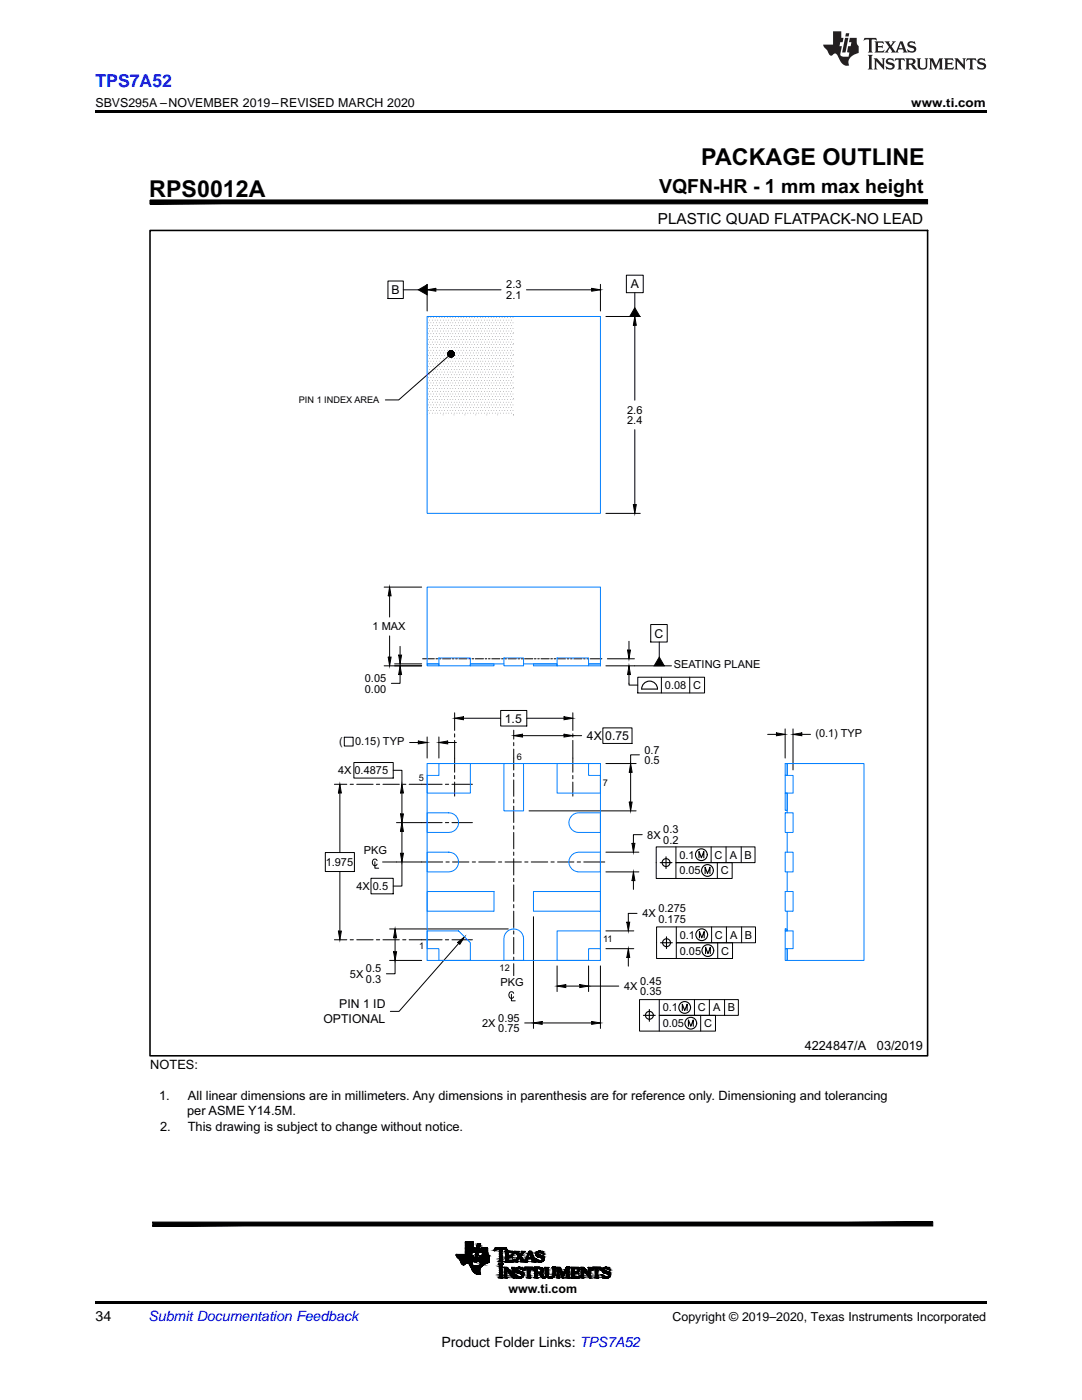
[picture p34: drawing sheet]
<svg xmlns="http://www.w3.org/2000/svg" width="216mm" height="279mm" viewBox="0 0 216 279" stroke-linecap="round" stroke-linejoin="round" font-family="sans-serif">
<defs><g id="words">
<g font-size="4.6">
<text x="139.9" y="33">PACKAGE OUTLINE</text>
<text x="29.8" y="39.2">RPS0012A</text>
</g>
<text font-size="3.9" x="131.5" y="38.6">VQFN-HR - 1 mm max height</text>
<text font-size="3.5" fill="#00f" x="19" y="17.3">TPS7A52</text>
<text font-size="3" x="131.3" y="44.7">PLASTIC QUAD FLATPACK-NO LEAD</text>
<g font-size="2.8">
<text x="19" y="263.6">34</text>
<text x="88.1" y="268.9">Product Folder Links: TPS7A52</text>
</g>
<text font-size="2.8" fill="#0000c8" x="29.6" y="263.6">Submit Documentation Feedback</text>
<g font-size="2.6">
<text x="30" y="213.3">NOTES:</text>
<text x="31.7" y="219.5">1.</text>
<text x="37.5" y="219.5">All linear dimensions are in millimeters. Any dimensions in parenthesis are for reference only. Dimensioning and tolerancing</text>
<text x="31.9" y="225.6">2.</text>
<text x="37.3" y="222.6">per ASME Y14.5M.</text>
<text x="37.5" y="225.6">This drawing is subject to change without notice.</text>
</g>
<g font-size="2.5">
<text x="19" y="21.4">SBVS295A –NOVEMBER 2019–REVISED MARCH 2020</text>
<text x="181.8" y="21.4">www.ti.com</text>
<text x="160.6" y="209.6">4224847/A</text>
<text x="175" y="209.6">03/2019</text>
<text x="101.5" y="258">www.ti.com</text>
<text x="134.2" y="263.6">Copyright © 2019–2020, Texas Instruments Incorporated</text>
</g>
<g font-size="2.4">
<text x="78.1" y="58.7">B</text>
<text x="125.9" y="57.5">A</text>
<text x="130.6" y="127.3">C</text>
<text x="100.7" y="144.2">1.5</text>
<text x="117.1" y="147.7">4X 0.75</text>
<text x="67.7" y="201.2">PIN 1 ID</text>
<text x="64.5" y="204.2">OPTIONAL</text>
</g>
<g font-size="2.2">
<text x="101" y="57.6">2.3</text>
<text x="101" y="59.7">2.1</text>
<text x="125.2" y="82.6">2.6</text>
<text x="125.2" y="84.7">2.4</text>
<text x="74.3" y="125.8">1 MAX</text>
<text x="72.8" y="136.1">0.05</text>
<text x="132.7" y="137.5">0.08</text>
<text x="134.4" y="133.3">SEATING PLANE</text>
<text x="138.3" y="137.5">C</text>
<text x="72.8" y="138.2">0.00</text>
<text x="67.7" y="148.7">(</text>
<text x="70.8" y="148.7">0.15) TYP</text>
<text x="162.7" y="147.1">(0.1) TYP</text>
<text x="67.4" y="154.5">4X 0.4875</text>
<text x="128.6" y="150.4">0.7</text>
<text x="128.6" y="152.5">0.5</text>
<text x="129.1" y="167.4">8X</text>
<text x="132.3" y="166.3">0.3</text>
<text x="65" y="172.8">1.975</text>
<text x="72.6" y="170.4">PKG</text>
<text x="132.3" y="168.4">0.2</text>
<text x="135.6" y="171.4">0.1</text>
<text x="142.6" y="171.4">C</text>
<text x="145.7" y="171.4">A</text>
<text x="148.5" y="171.4">B</text>
<text x="71.1" y="177.6">4X 0.5</text>
<text x="135.6" y="174.5">0.05</text>
<text x="143.8" y="174.5">C</text>
<text x="128.2" y="183.1">4X</text>
<text x="131.4" y="182">0.275</text>
<text x="131.4" y="184.2">0.175</text>
<text x="135.6" y="187.4">0.1</text>
<text x="135.6" y="190.5">0.05</text>
<text x="142.7" y="187.4">C</text>
<text x="143.9" y="190.5">C</text>
<text x="145.7" y="187.4">A</text>
<text x="148.6" y="187.4">B</text>
<text x="69.8" y="195.1">5X</text>
<text x="73" y="194.1">0.5</text>
<text x="73" y="196.2">0.3</text>
<text x="99.8" y="196.9">PKG</text>
<text x="124.5" y="197.6">4X</text>
<text x="127.7" y="196.5">0.45</text>
<text x="99.4" y="203.9">0.95</text>
<text x="127.7" y="198.7">0.35</text>
<text x="132.2" y="201.9">0.1</text>
<text x="139.3" y="201.9">C</text>
<text x="142.3" y="201.9">A</text>
<text x="145.2" y="201.9">B</text>
<text x="96.2" y="204.9">2X</text>
<text x="99.4" y="206">0.75</text>
<text x="132.2" y="205">0.05</text>
<text x="140.5" y="205">C</text>
</g>
<g font-size="1.8">
<text x="59.6" y="80.5">PIN 1 INDEX AREA</text>
<text x="83.6" y="155.8">5</text>
<text x="103.1" y="151.8">6</text>
<text x="120.3" y="156.9">7</text>
<text x="83.6" y="189.4">1</text>
<text x="120.3" y="188.1">11</text>
<text x="99.7" y="193.7">12</text>
</g>
</g></defs>
<g fill="#000">
<path d="M19 22h177.8v.5h-177.8zM83.5 57.8l1.7-1v2zM85.2 57.8l1.8-.3v.6zM118.1 57.5l1.7 .3-1.7 .3zM85.2 63.1l.1 .1zM85.2 66.4l.1 .1zM85.2 68.6l.1 .1zM85.2 70.8h.1zM85.2 73h.1zM85.2 75.1l.1 .1zM85.2 77.3l.1 .1zM85.2 79.5l.1 .1z"/>
<path d="M85.4 63.3l.1 .1zM85.4 64.4l.1 .1zM85.4 65.5l.1 .1zM85.4 66.6l.1 .1zM85.4 67.7h.1zM85.4 68.8h.1zM85.4 69.9h.1zM85.4 70.9l.1 .1zM85.4 72l.1 .1zM85.4 73.1l.1 .1zM85.4 74.2l.1 .1zM85.4 75.3l.1 .1z"/>
<path d="M85.4 76.4l.1 .1zM85.4 77.5l.1 .1zM85.4 78.6l.1 .1zM85.4 79.7l.1 .1zM85.7 63.8l.1 .1zM85.7 64.9l.1 .1zM85.7 66l.1 .1zM85.7 67.1l.1 .1zM85.7 68.2l.1 .1zM85.7 69.3l.1 .1zM85.7 70.4l.1 .1zM85.7 71.5l.1 .1z"/>
<path d="M85.7 72.6l.1 .1zM85.7 73.7l.1 .1zM85.7 74.8h.1zM85.7 75.9h.1zM85.7 76.9l.1 .1zM85.7 78l.1 .1zM85.7 79.1l.1 .1zM85.9 63.3l.1 .1zM85.9 64.4l.1 .1zM85.9 65.5l.1 .1zM85.9 66.6l.1 .1zM85.9 67.7h.1z"/>
<path d="M85.9 68.8h.1zM85.9 69.9h.1zM85.9 70.9l.1 .1zM85.9 72l.1 .1zM85.9 73.1l.1 .1zM85.9 74.2l.1 .1zM85.9 75.3l.1 .1zM85.9 76.4l.1 .1zM85.9 77.5l.1 .1zM85.9 78.6l.1 .1zM85.9 79.7l.1 .1zM86.2 63.8l.1 .1z"/>
<path d="M86.2 64.9l.1 .1zM86.2 66l.1 .1zM86.2 67.1l.1 .1zM86.2 68.2l.1 .1zM86.2 69.3l.1 .1zM86.2 70.4l.1 .1zM86.2 71.5l.1 .1zM86.2 72.6l.1 .1zM86.2 73.7l.1 .1zM86.2 74.8h.1zM86.2 75.9h.1zM86.2 76.9l.1 .1z"/>
<path d="M86.2 78l.1 .1zM86.2 79.1l.1 .1zM86.5 63.3l.1 .1zM86.5 64.4l.1 .1zM86.5 65.5l.1 .1zM86.5 66.6l.1 .1zM86.5 67.7h.1zM86.5 68.8h.1zM86.5 69.9h.1zM86.5 70.9l.1 .1zM86.5 72l.1 .1zM86.5 73.1l.1 .1z"/>
<path d="M86.5 74.2l.1 .1zM86.5 75.3l.1 .1zM86.5 76.4l.1 .1zM86.5 77.5l.1 .1zM86.5 78.6l.1 .1zM86.5 79.7l.1 .1zM86.8 63.8l.1 .1zM86.8 64.9l.1 .1zM86.8 66l.1 .1zM86.8 67.1l.1 .1zM86.8 68.2l.1 .1zM86.8 69.3l.1 .1z"/>
<path d="M86.8 70.4l.1 .1zM86.8 71.5l.1 .1zM86.8 72.6l.1 .1zM86.8 73.7l.1 .1zM86.8 74.8h.1zM86.8 75.9h.1zM86.8 76.9l.1 .1zM86.8 78l.1 .1zM86.8 79.1l.1 .1zM87.1 63.3v.1zM87.1 64.4v.1zM87.1 65.5v.1z"/>
<path d="M87.1 66.6v.1zM87.1 70.9v.1zM87.1 72v.1zM87.1 73.1v.1zM87.1 74.2v.1zM87.1 75.3v.1zM87.1 76.4v.1zM87.1 77.5v.1zM87.1 78.6v.1zM87.1 79.7v.1zM87.3 63.8l.1 .1zM87.3 64.9l.1 .1z"/>
<path d="M87.3 66l.1 .1zM87.3 67.1l.1 .1zM87.3 68.2l.1 .1zM87.3 69.3l.1 .1zM87.3 70.4l.1 .1zM87.3 71.5l.1 .1zM87.3 72.6l.1 .1zM87.3 73.7l.1 .1zM87.3 74.8h.1zM87.3 75.9h.1zM87.3 76.9l.1 .1zM87.3 78l.1 .1z"/>
<path d="M87.3 79.1l.1 .1zM87.6 63.3l.1 .1zM87.6 64.4l.1 .1zM87.6 65.5l.1 .1zM87.6 66.6l.1 .1zM87.6 67.7h.1zM87.6 68.8h.1zM87.6 69.9h.1zM87.6 70.9l.1 .1zM87.6 72l.1 .1zM87.6 73.1l.1 .1zM87.6 74.2l.1 .1z"/>
<path d="M87.6 75.3l.1 .1zM87.6 76.4l.1 .1zM87.6 77.5l.1 .1zM87.6 78.6l.1 .1zM87.6 79.7l.1 .1zM87.9 63.8v.1zM87.9 64.9v.1zM87.9 66v.1zM87.9 67.1v.1zM87.9 68.2v.1zM87.9 69.3v.1zM87.9 70.4v.1z"/>
<path d="M87.9 71.5v.1zM87.9 72.6v.1zM87.9 73.7v.1zM87.9 76.9v.1zM87.9 78v.1zM87.9 79.1v.1zM88.1 63.3l.1 .1zM88.1 64.4l.1 .1zM88.1 65.5l.1 .1zM88.1 66.6l.1 .1zM88.1 67.7h.1zM88.1 68.8h.1z"/>
<path d="M88.1 69.9h.1zM88.1 70.9l.1 .1zM88.1 72l.1 .1zM88.1 73.1l.1 .1zM88.1 74.2l.1 .1zM88.1 75.3l.1 .1zM88.1 76.4l.1 .1zM88.1 77.5l.1 .1zM88.1 78.6l.1 .1zM88.1 79.7l.1 .1zM88.4 63.1v.1zM88.4 63.8l.1 .1z"/>
<path d="M88.4 64.9l.1 .1zM88.4 66l.1 .1zM88.4 67.1l.1 .1zM88.4 68.2l.1 .1zM88.4 69.3l.1 .1zM88.4 70.4l.1 .1zM88.4 71.5l.1 .1zM88.4 72.6l.1 .1zM88.4 73.7l.1 .1zM88.4 74.8h.1zM88.4 75.9h.1zM88.4 76.9l.1 .1z"/>
<path d="M88.4 78l.1 .1zM88.4 79.1l.1 .1zM88.7 63.3l.1 .1zM88.7 64.4l.1 .1zM88.7 65.5l.1 .1zM88.7 66.6l.1 .1zM88.7 67.7h.1zM88.7 68.8h.1zM88.7 69.9h.1zM88.7 70.9l.1 .1zM88.7 72l.1 .1zM88.7 73.1l.1 .1z"/>
<path d="M88.7 74.2l.1 .1zM88.7 75.3l.1 .1zM88.7 76.4l.1 .1zM88.7 77.5l.1 .1zM88.7 78.6l.1 .1zM88.7 79.7l.1 .1zM89 63.8v.1zM89 64.9v.1zM89 66v.1zM89 67.1v.1zM89 68.2v.1zM89 69.3v.1z"/>
<path d="M89 70.4v.1zM89 71.5v.1zM89 72.6v.1zM89 73.7v.1zM89 76.9v.1zM89 78v.1zM89 79.1v.1zM89.2 63.3l.1 .1zM89.2 64.4l.1 .1zM89.2 65.5l.1 .1zM89.2 66.6l.1 .1zM89.2 67.7h.1z"/>
<path d="M89.2 68.8h.1zM89.2 69.9h.1zM89.2 70.9l.1 .1zM89.2 72l.1 .1zM89.2 73.1l.1 .1zM89.2 74.2l.1 .1zM89.2 75.3l.1 .1zM89.2 76.4l.1 .1zM89.2 77.5l.1 .1zM89.2 78.6l.1 .1zM89.2 79.7l.1 .1zM89.5 63.8l.1 .1z"/>
<path d="M89.5 64.9l.1 .1zM89.5 66l.1 .1zM89.5 67.1l.1 .1zM89.5 68.2l.1 .1zM89.5 69.3l.1 .1zM89.5 70.4l.1 .1zM89.5 71.5l.1 .1zM89.5 72.6l.1 .1zM89.5 73.7l.1 .1zM89.5 74.8h.1zM89.5 75.9h.1zM89.5 76.9l.1 .1z"/>
<path d="M89.5 78l.1 .1zM89.5 79.1l.1 .1zM89.8 63.3l.1 .1zM89.8 64.4l.1 .1zM89.8 65.5l.1 .1zM89.8 66.6l.1 .1zM89.8 67.7h.1zM89.8 68.8h.1zM89.8 69.9h.1zM89.8 70.9l.1 .1zM89.8 72l.1 .1zM89.8 73.1l.1 .1z"/>
<path d="M89.8 74.2l.1 .1zM89.8 75.3l.1 .1zM89.8 76.4l.1 .1zM89.8 77.5l.1 .1zM89.8 78.6l.1 .1zM89.8 79.7l.1 .1zM90 63.8l.1 .1zM90 64.9l.1 .1zM90 66l.1 .1zM90 67.1l.1 .1zM90 68.2l.1 .1zM90 69.3l.1 .1z"/>
<path d="M90 70.4l.1 .1zM90 71.5l.1 .1zM90 72.6l.1 .1zM90 73.7l.1 .1zM90 74.8h.1zM90 75.9h.1zM90 76.9l.1 .1zM90 78l.1 .1zM90 79.1l.1 .1zM90.3 63.3l.1 .1zM90.3 64.4l.1 .1zM90.3 65.5l.1 .1z"/>
<path d="M90.3 66.6l.1 .1zM90.3 67.7h.1zM90.3 68.8h.1zM90.3 69.9h.1zM90.3 70.9l.1 .1zM90.3 72l.1 .1zM90.3 73.1l.1 .1zM90.3 74.2l.1 .1zM90.3 75.3l.1 .1zM90.3 76.4l.1 .1zM90.3 77.5l.1 .1zM90.3 78.6l.1 .1z"/>
<path d="M90.3 79.7l.1 .1zM90.5 63.1l.1 .1zM90.6 63.8l.1 .1zM90.6 64.9l.1 .1zM90.6 66l.1 .1zM90.6 67.1l.1 .1zM90.6 68.2l.1 .1zM90.6 69.3l.1 .1zM90.6 70.4l.1 .1zM90.6 71.5l.1 .1zM90.6 72.6l.1 .1zM90.6 73.7l.1 .1z"/>
<path d="M90.6 74.8h.1zM90.6 75.9h.1zM90.6 76.9l.1 .1zM90.6 78l.1 .1zM90.6 79.1l.1 .1zM90.9 63.3v.1zM90.9 64.4v.1zM90.9 65.5v.1zM90.9 66.6v.1zM90.9 70.9v.1zM90.9 72v.1zM90.9 73.1v.1z"/>
<path d="M90.9 74.2v.1zM90.9 75.3v.1zM90.9 76.4v.1zM90.9 77.5v.1zM90.9 78.6v.1zM90.9 79.7v.1zM91.1 63.8l.1 .1zM91.1 64.9l.1 .1zM91.1 66l.1 .1zM91.1 67.1l.1 .1zM91.1 68.2l.1 .1zM91.1 69.3l.1 .1z"/>
<path d="M91.1 70.4l.1 .1zM91.1 71.5l.1 .1zM91.1 72.6l.1 .1zM91.1 73.7l.1 .1zM91.1 74.8h.1zM91.1 75.9h.1zM91.1 76.9l.1 .1zM91.1 78l.1 .1zM91.1 79.1l.1 .1zM91.4 63.3l.1 .1zM91.4 64.4l.1 .1zM91.4 65.5l.1 .1z"/>
<path d="M91.4 66.6l.1 .1zM91.4 67.7h.1zM91.4 68.8h.1zM91.4 69.9h.1zM91.4 70.9l.1 .1zM91.4 72l.1 .1zM91.4 73.1l.1 .1zM91.4 74.2l.1 .1zM91.4 75.3l.1 .1zM91.4 76.4l.1 .1zM91.4 77.5l.1 .1zM91.4 78.6l.1 .1z"/>
<path d="M91.4 79.7l.1 .1zM91.7 63.8l.1 .1zM91.7 64.9l.1 .1zM91.7 66l.1 .1zM91.7 67.1l.1 .1zM91.7 68.2l.1 .1zM91.7 69.3l.1 .1zM91.7 70.4l.1 .1zM91.7 71.5l.1 .1zM91.7 72.6l.1 .1zM91.7 73.7l.1 .1zM91.7 74.8h.1z"/>
<path d="M91.7 75.9h.1zM91.7 76.9l.1 .1zM91.7 78l.1 .1zM91.7 79.1l.1 .1zM92 63.3v.1zM92 64.4v.1zM92 65.5v.1zM92 66.6v.1zM92 70.9v.1zM92 72v.1zM92 73.1v.1zM92 74.2v.1z"/>
<path d="M92 75.3v.1zM92 76.4v.1zM92 77.5v.1zM92 78.6v.1zM92 79.7v.1zM92.2 63.8l.1 .1zM92.2 64.9l.1 .1zM92.2 66l.1 .1zM92.2 67.1l.1 .1zM92.2 68.2l.1 .1zM92.2 69.3l.1 .1zM92.2 70.4l.1 .1z"/>
<path d="M92.2 71.5l.1 .1zM92.2 72.6l.1 .1zM92.2 73.7l.1 .1zM92.2 74.8h.1zM92.2 75.9h.1zM92.2 76.9l.1 .1zM92.2 78l.1 .1zM92.2 79.1l.1 .1zM92.5 63.3l.1 .1zM92.5 64.4l.1 .1zM92.5 65.5l.1 .1zM92.5 66.6l.1 .1z"/>
<path d="M92.5 67.7h.1zM92.5 68.8h.1zM92.5 69.9h.1zM92.5 70.9l.1 .1zM92.5 72l.1 .1zM92.5 73.1l.1 .1zM92.5 74.2l.1 .1zM92.5 75.3l.1 .1zM92.5 76.4l.1 .1zM92.5 77.5l.1 .1zM92.5 78.6l.1 .1zM92.5 79.7l.1 .1z"/>
<path d="M92.7 63.1l.1 .1zM92.8 63.8l.1 .1zM92.8 64.9l.1 .1zM92.8 66l.1 .1zM92.8 67.1l.1 .1zM92.8 68.2l.1 .1zM92.8 69.3l.1 .1zM92.8 70.4l.1 .1zM92.8 71.5l.1 .1zM92.8 72.6l.1 .1zM92.8 73.7l.1 .1zM92.8 74.8h.1z"/>
<path d="M92.8 75.9h.1zM92.8 76.9l.1 .1zM92.8 78l.1 .1zM92.8 79.1l.1 .1zM93 63.3l.1 .1zM93 64.4l.1 .1zM93 65.5l.1 .1zM93 66.6l.1 .1zM93 67.7h.1zM93 68.8h.1zM93 69.9h.1zM93 70.9l.1 .1z"/>
<path d="M93 72l.1 .1zM93 73.1l.1 .1zM93 74.2l.1 .1zM93 75.3l.1 .1zM93 76.4l.1 .1zM93 77.5l.1 .1zM93 78.6l.1 .1zM93 79.7l.1 .1zM93.3 63.8l.1 .1zM93.3 64.9l.1 .1zM93.3 66l.1 .1zM93.3 67.1l.1 .1z"/>
<path d="M93.3 68.2l.1 .1zM93.3 69.3l.1 .1zM93.3 70.4l.1 .1zM93.3 71.5l.1 .1zM93.3 72.6l.1 .1zM93.3 73.7l.1 .1zM93.3 74.8h.1zM93.3 75.9h.1zM93.3 76.9l.1 .1zM93.3 78l.1 .1zM93.3 79.1l.1 .1zM93.6 63.3l.1 .1z"/>
<path d="M93.6 64.4l.1 .1zM93.6 65.5l.1 .1zM93.6 66.6l.1 .1zM93.6 67.7h.1zM93.6 68.8h.1zM93.6 69.9h.1zM93.6 70.9l.1 .1zM93.6 72l.1 .1zM93.6 73.1l.1 .1zM93.6 74.2l.1 .1zM93.6 75.3l.1 .1zM93.6 76.4l.1 .1z"/>
<path d="M93.6 77.5l.1 .1zM93.6 78.6l.1 .1zM93.6 79.7l.1 .1zM93.9 63.8l.1 .1zM93.9 64.9l.1 .1zM93.9 66l.1 .1zM93.9 67.1l.1 .1zM93.9 68.2l.1 .1zM93.9 69.3l.1 .1zM93.9 70.4l.1 .1zM93.9 71.5l.1 .1zM93.9 72.6l.1 .1z"/>
<path d="M93.9 73.7l.1 .1zM93.9 74.8h.1zM93.9 75.9h.1zM93.9 76.9l.1 .1zM93.9 78l.1 .1zM93.9 79.1l.1 .1zM94.1 63.3l.1 .1zM94.1 64.4l.1 .1zM94.1 65.5l.1 .1zM94.1 66.6l.1 .1zM94.1 67.7h.1zM94.1 68.8h.1z"/>
<path d="M94.1 69.9h.1zM94.1 70.9l.1 .1zM94.1 72l.1 .1zM94.1 73.1l.1 .1zM94.1 74.2l.1 .1zM94.1 75.3l.1 .1zM94.1 76.4l.1 .1zM94.1 77.5l.1 .1zM94.1 78.6l.1 .1zM94.1 79.7l.1 .1zM94.4 63.8l.1 .1zM94.4 64.9l.1 .1z"/>
<path d="M94.4 66l.1 .1zM94.4 67.1l.1 .1zM94.4 68.2l.1 .1zM94.4 69.3l.1 .1zM94.4 70.4l.1 .1zM94.4 71.5l.1 .1zM94.4 72.6l.1 .1zM94.4 73.7l.1 .1zM94.4 74.8h.1zM94.4 75.9h.1zM94.4 76.9l.1 .1zM94.4 78l.1 .1z"/>
<path d="M94.4 79.1l.1 .1zM94.7 63.3l.1 .1zM94.7 64.4l.1 .1zM94.7 65.5l.1 .1zM94.7 66.6l.1 .1zM94.7 67.7h.1zM94.7 68.8h.1zM94.7 69.9h.1zM94.7 70.9l.1 .1zM94.7 72l.1 .1zM94.7 73.1l.1 .1zM94.7 74.2l.1 .1z"/>
<path d="M94.7 75.3l.1 .1zM94.7 76.4l.1 .1zM94.7 77.5l.1 .1zM94.7 78.6l.1 .1zM94.7 79.7l.1 .1zM94.9 63.1l.1 .1zM95 63.8v.1zM95 64.9v.1zM95 66v.1zM95 67.1v.1zM95 68.2v.1zM95 69.3v.1z"/>
<path d="M95 70.4v.1zM95 71.5v.1zM95 72.6v.1zM95 73.7v.1zM95 76.9v.1zM95 78v.1zM95 79.1v.1zM95.2 63.3l.1 .1zM95.2 64.4l.1 .1zM95.2 65.5l.1 .1zM95.2 66.6l.1 .1zM95.2 67.7h.1z"/>
<path d="M95.2 68.8h.1zM95.2 69.9h.1zM95.2 70.9l.1 .1zM95.2 72l.1 .1zM95.2 73.1l.1 .1zM95.2 74.2l.1 .1zM95.2 75.3l.1 .1zM95.2 76.4l.1 .1zM95.2 77.5l.1 .1zM95.2 78.6l.1 .1zM95.2 79.7l.1 .1zM95.5 63.8l.1 .1z"/>
<path d="M95.5 64.9l.1 .1zM95.5 66l.1 .1zM95.5 67.1l.1 .1zM95.5 68.2l.1 .1zM95.5 69.3l.1 .1zM95.5 70.4l.1 .1zM95.5 71.5l.1 .1zM95.5 72.6l.1 .1zM95.5 73.7l.1 .1zM95.5 74.8h.1zM95.5 75.9h.1zM95.5 76.9l.1 .1z"/>
<path d="M95.5 78l.1 .1zM95.5 79.1l.1 .1zM95.8 63.3l.1 .1zM95.8 64.4l.1 .1zM95.8 65.5l.1 .1zM95.8 66.6l.1 .1zM95.8 67.7h.1zM95.8 68.8h.1zM95.8 69.9h.1zM95.8 70.9l.1 .1zM95.8 72l.1 .1zM95.8 73.1l.1 .1z"/>
<path d="M95.8 74.2l.1 .1zM95.8 75.3l.1 .1zM95.8 76.4l.1 .1zM95.8 77.5l.1 .1zM95.8 78.6l.1 .1zM95.8 79.7l.1 .1zM96.1 63.8v.1zM96.1 64.9v.1zM96.1 66v.1zM96.1 67.1v.1zM96.1 68.2v.1zM96.1 69.3v.1z"/>
<path d="M96.1 70.4v.1zM96.1 71.5v.1zM96.1 72.6v.1zM96.1 73.7v.1zM96.1 76.9v.1zM96.1 78v.1zM96.1 79.1v.1zM96.3 63.3l.1 .1zM96.3 64.4l.1 .1zM96.3 65.5l.1 .1zM96.3 66.6l.1 .1zM96.3 67.7h.1z"/>
<path d="M96.3 68.8h.1zM96.3 69.9h.1zM96.3 70.9l.1 .1zM96.3 72l.1 .1zM96.3 73.1l.1 .1zM96.3 74.2l.1 .1zM96.3 75.3l.1 .1zM96.3 76.4l.1 .1zM96.3 77.5l.1 .1zM96.3 78.6l.1 .1zM96.3 79.7l.1 .1zM96.6 63.8l.1 .1z"/>
<path d="M96.6 64.9l.1 .1zM96.6 66l.1 .1zM96.6 67.1l.1 .1zM96.6 68.2l.1 .1zM96.6 69.3l.1 .1zM96.6 70.4l.1 .1zM96.6 71.5l.1 .1zM96.6 72.6l.1 .1zM96.6 73.7l.1 .1zM96.6 74.8h.1zM96.6 75.9h.1zM96.6 76.9l.1 .1z"/>
<path d="M96.6 78l.1 .1zM96.6 79.1l.1 .1zM96.9 63.3v.1zM96.9 64.4v.1zM96.9 65.5v.1zM96.9 66.6v.1zM96.9 70.9v.1zM96.9 72v.1zM96.9 73.1v.1zM96.9 74.2v.1zM96.9 75.3v.1zM96.9 76.4v.1z"/>
<path d="M96.9 77.5v.1zM96.9 78.6v.1zM96.9 79.7v.1zM97.1 63.1l.1 .1zM97.1 63.8l.1 .1zM97.1 64.9l.1 .1zM97.1 66l.1 .1zM97.1 67.1l.1 .1zM97.1 68.2l.1 .1zM97.1 69.3l.1 .1zM97.1 70.4l.1 .1zM97.1 71.5l.1 .1z"/>
<path d="M97.1 72.6l.1 .1zM97.1 73.7l.1 .1zM97.1 74.8h.1zM97.1 75.9h.1zM97.1 76.9l.1 .1zM97.1 78l.1 .1zM97.1 79.1l.1 .1zM97.4 63.3l.1 .1zM97.4 64.4l.1 .1zM97.4 65.5l.1 .1zM97.4 66.6l.1 .1zM97.4 67.7h.1z"/>
<path d="M97.4 68.8h.1zM97.4 69.9h.1zM97.4 70.9l.1 .1zM97.4 72l.1 .1zM97.4 73.1l.1 .1zM97.4 74.2l.1 .1zM97.4 75.3l.1 .1zM97.4 76.4l.1 .1zM97.4 77.5l.1 .1zM97.4 78.6l.1 .1zM97.4 79.7l.1 .1zM97.7 63.8l.1 .1z"/>
<path d="M97.7 64.9l.1 .1zM97.7 66l.1 .1zM97.7 67.1l.1 .1zM97.7 68.2l.1 .1zM97.7 69.3l.1 .1zM97.7 70.4l.1 .1zM97.7 71.5l.1 .1zM97.7 72.6l.1 .1zM97.7 73.7l.1 .1zM97.7 74.8h.1zM97.7 75.9h.1zM97.7 76.9l.1 .1z"/>
<path d="M97.7 78l.1 .1zM97.7 79.1l.1 .1zM98 63.3v.1zM98 64.4v.1zM98 65.5v.1zM98 66.6v.1zM98 70.9v.1zM98 72v.1zM98 73.1v.1zM98 74.2v.1zM98 75.3v.1zM98 76.4v.1z"/>
<path d="M98 77.5v.1zM98 78.6v.1zM98 79.7v.1zM98.2 63.8l.1 .1zM98.2 64.9l.1 .1zM98.2 66l.1 .1zM98.2 67.1l.1 .1zM98.2 68.2l.1 .1zM98.2 69.3l.1 .1zM98.2 70.4l.1 .1zM98.2 71.5l.1 .1zM98.2 72.6l.1 .1z"/>
<path d="M98.2 73.7l.1 .1zM98.2 74.8h.1zM98.2 75.9h.1zM98.2 76.9l.1 .1zM98.2 78l.1 .1zM98.2 79.1l.1 .1zM98.5 63.3l.1 .1zM98.5 64.4l.1 .1zM98.5 65.5l.1 .1zM98.5 66.6l.1 .1zM98.5 67.7h.1zM98.5 68.8h.1z"/>
<path d="M98.5 69.9h.1zM98.5 70.9l.1 .1zM98.5 72l.1 .1zM98.5 73.1l.1 .1zM98.5 74.2l.1 .1zM98.5 75.3l.1 .1zM98.5 76.4l.1 .1zM98.5 77.5l.1 .1zM98.5 78.6l.1 .1zM98.5 79.7l.1 .1zM98.8 63.8l.1 .1zM98.8 64.9l.1 .1z"/>
<path d="M98.8 66l.1 .1zM98.8 67.1l.1 .1zM98.8 68.2l.1 .1zM98.8 69.3l.1 .1zM98.8 70.4l.1 .1zM98.8 71.5l.1 .1zM98.8 72.6l.1 .1zM98.8 73.7l.1 .1zM98.8 74.8h.1zM98.8 75.9h.1zM98.8 76.9l.1 .1zM98.8 78l.1 .1z"/>
<path d="M98.8 79.1l.1 .1zM99.1 63.3v.1zM99.1 64.4v.1zM99.1 65.5v.1zM99.1 66.6v.1zM99.1 70.9v.1zM99.1 72v.1zM99.1 73.1v.1zM99.1 74.2v.1zM99.1 75.3v.1zM99.1 76.4v.1zM99.1 77.5v.1z"/>
<path d="M99.1 78.6v.1zM99.1 79.7v.1zM99.3 63.1l.1 .1zM99.3 63.8l.1 .1zM99.3 64.9l.1 .1zM99.3 66l.1 .1zM99.3 67.1l.1 .1zM99.3 68.2l.1 .1zM99.3 69.3l.1 .1zM99.3 70.4l.1 .1zM99.3 71.5l.1 .1zM99.3 72.6l.1 .1z"/>
<path d="M99.3 73.7l.1 .1zM99.3 74.8h.1zM99.3 75.9h.1zM99.3 76.9l.1 .1zM99.3 78l.1 .1zM99.3 79.1l.1 .1zM99.6 63.3l.1 .1zM99.6 64.4l.1 .1zM99.6 65.5l.1 .1zM99.6 66.6l.1 .1zM99.6 67.7h.1zM99.6 68.8h.1z"/>
<path d="M99.6 69.9h.1zM99.6 70.9l.1 .1zM99.6 72l.1 .1zM99.6 73.1l.1 .1zM99.6 74.2l.1 .1zM99.6 75.3l.1 .1zM99.6 76.4l.1 .1zM99.6 77.5l.1 .1zM99.6 78.6l.1 .1zM99.6 79.7l.1 .1zM99.9 63.8v.1zM99.9 64.9v.1z"/>
<path d="M99.9 66v.1zM99.9 67.1v.1zM99.9 68.2v.1zM99.9 69.3v.1zM99.9 70.4v.1zM99.9 71.5v.1zM99.9 72.6v.1zM99.9 73.7v.1zM99.9 76.9v.1zM99.9 78v.1zM99.9 79.1v.1zM100.1 63.3l.1 .1z"/>
<path d="M100.1 64.4l.1 .1zM100.1 65.5l.1 .1zM100.1 66.6l.1 .1zM100.1 67.7h.1zM100.1 68.8h.1zM100.1 69.9h.1zM100.1 70.9l.1 .1zM100.1 72l.1 .1zM100.1 73.1l.1 .1zM100.1 74.2l.1 .1zM100.1 75.3l.1 .1zM100.1 76.4l.1 .1z"/>
<path d="M100.1 77.5l.1 .1zM100.1 78.6l.1 .1zM100.1 79.7l.1 .1zM100.4 63.8l.1 .1zM100.4 64.9l.1 .1zM100.4 66l.1 .1zM100.4 67.1l.1 .1zM100.4 68.2l.1 .1zM100.4 69.3l.1 .1zM100.4 70.4l.1 .1zM100.4 71.5l.1 .1zM100.4 72.6l.1 .1z"/>
<path d="M100.4 73.7l.1 .1zM100.4 74.8h.1zM100.4 75.9h.1zM100.4 76.9l.1 .1zM100.4 78l.1 .1zM100.4 79.1l.1 .1zM100.7 63.3l.1 .1zM100.7 64.4l.1 .1zM100.7 65.5l.1 .1zM100.7 66.6l.1 .1zM100.7 67.7h.1zM100.7 68.8h.1z"/>
<path d="M100.7 69.9h.1zM100.7 70.9l.1 .1zM100.7 72l.1 .1zM100.7 73.1l.1 .1zM100.7 74.2l.1 .1zM100.7 75.3l.1 .1zM100.7 76.4l.1 .1zM100.7 77.5l.1 .1zM100.7 78.6l.1 .1zM100.7 79.7l.1 .1zM101 63.8v.1zM101 64.9v.1z"/>
<path d="M101 66v.1zM101 67.1v.1zM101 68.2v.1zM101 69.3v.1zM101 70.4v.1zM101 71.5v.1zM101 72.6v.1zM101 73.7v.1zM101 76.9v.1zM101 78v.1zM101 79.1v.1zM101.2 63.3l.1 .1z"/>
<path d="M101.2 64.4l.1 .1zM101.2 65.5l.1 .1zM101.2 66.6l.1 .1zM101.2 67.7h.1zM101.2 68.8h.1zM101.2 69.9h.1zM101.2 70.9l.1 .1zM101.2 72l.1 .1zM101.2 73.1l.1 .1zM101.2 74.2l.1 .1zM101.2 75.3l.1 .1zM101.2 76.4l.1 .1z"/>
<path d="M101.2 77.5l.1 .1zM101.2 78.6l.1 .1zM101.2 79.7l.1 .1zM101.5 63.8l.1 .1zM101.5 64.9l.1 .1zM101.5 66l.1 .1zM101.5 67.1l.1 .1zM101.5 68.2l.1 .1zM101.5 69.3l.1 .1zM101.5 70.4l.1 .1zM101.5 71.5l.1 .1zM101.5 72.6l.1 .1z"/>
<path d="M101.5 73.7l.1 .1zM101.5 74.8h.1zM101.5 75.9h.1zM101.5 76.9l.1 .1zM101.5 78l.1 .1zM101.5 79.1l.1 .1zM101.8 63.3l.1 .1zM101.8 64.4l.1 .1zM101.8 65.5l.1 .1zM101.8 66.6l.1 .1zM101.8 67.7h.1zM101.8 68.8h.1z"/>
<path d="M101.8 69.9h.1zM101.8 70.9l.1 .1zM101.8 72l.1 .1zM101.8 73.1l.1 .1zM101.8 74.2l.1 .1zM101.8 75.3l.1 .1zM101.8 76.4l.1 .1zM101.8 77.5l.1 .1zM101.8 78.6l.1 .1zM101.8 79.7l.1 .1zM102.1 63.8v.1zM102.1 64.9v.1z"/>
<path d="M102.1 66v.1zM102.1 67.1v.1zM102.1 68.2v.1zM102.1 69.3v.1zM102.1 70.4v.1zM102.1 71.5v.1zM102.1 72.6v.1zM102.1 73.7v.1zM102.1 76.9v.1zM102.1 78v.1zM102.1 79.1v.1zM102.3 63.3l.1 .1z"/>
<path d="M102.3 64.4l.1 .1zM102.3 65.5l.1 .1zM102.3 66.6l.1 .1zM102.3 67.7h.1zM102.3 68.8h.1zM102.3 69.9h.1zM102.3 70.9l.1 .1zM102.3 72l.1 .1zM102.3 73.1l.1 .1zM102.3 74.2l.1 .1zM102.3 75.3l.1 .1zM102.3 76.4l.1 .1z"/>
<path d="M102.3 77.5l.1 .1zM102.3 78.6l.1 .1zM102.3 79.7l.1 .1zM102.5 79.5v.1zM102.5 77.3v.1zM102.5 75.1v.1zM102.5 68.6v.1zM102.5 66.4v.1zM102.5 63.1v.1zM126.7 63.2l.3 1.7h-.6zM126.7 61.4l1 1.8h-2zM85.2 82.8h.1z"/>
<path d="M85.4 80.8l.1 .1zM85.4 81.9h.1zM85.7 80.2l.1 .1zM85.7 81.3l.1 .1zM85.7 82.4l.1 .1zM85.9 80.8l.1 .1zM85.9 81.9h.1zM86.2 80.2l.1 .1zM86.2 81.3l.1 .1zM86.2 82.4l.1 .1zM86.5 80.8l.1 .1zM86.5 81.9h.1z"/>
<path d="M86.8 80.2l.1 .1zM86.8 81.3l.1 .1zM86.8 82.4l.1 .1zM87.1 80.8v.1zM87.3 80.2l.1 .1zM87.3 81.3l.1 .1zM87.3 82.4l.1 .1zM87.6 80.8l.1 .1zM87.6 81.9h.1zM87.9 80.2v.1zM87.9 81.3v.1zM87.9 82.4v.1z"/>
<path d="M88.1 80.8l.1 .1zM88.1 81.9h.1zM88.4 80.2l.1 .1zM88.4 81.3l.1 .1zM88.4 82.4l.1 .1zM88.7 80.8l.1 .1zM88.7 81.9h.1zM89 80.2v.1zM89 81.3v.1zM89 82.4v.1zM89.2 80.8l.1 .1zM89.2 81.9h.1z"/>
<path d="M89.5 80.2l.1 .1zM89.5 81.3l.1 .1zM89.5 82.4l.1 .1zM89.8 80.8l.1 .1zM89.8 81.9h.1zM90 80.2l.1 .1zM90 81.3l.1 .1zM90 82.4l.1 .1zM90.3 80.8l.1 .1zM90.3 81.9h.1zM90.5 82.8h.1zM90.6 80.2l.1 .1z"/>
<path d="M90.6 81.3l.1 .1zM90.6 82.4l.1 .1zM90.9 80.8v.1zM91.1 80.2l.1 .1zM91.1 81.3l.1 .1zM91.1 82.4l.1 .1zM91.4 80.8l.1 .1zM91.4 81.9h.1zM91.7 80.2l.1 .1zM91.7 81.3l.1 .1zM91.7 82.4l.1 .1zM92 80.8v.1z"/>
<path d="M92.2 80.2l.1 .1zM92.2 81.3l.1 .1zM92.2 82.4l.1 .1zM92.5 80.8l.1 .1zM92.5 81.9h.1zM92.7 82.8h.1zM92.8 80.2l.1 .1zM92.8 81.3l.1 .1zM92.8 82.4l.1 .1zM93 80.8l.1 .1zM93 81.9h.1zM93.3 80.2l.1 .1z"/>
<path d="M93.3 81.3l.1 .1zM93.3 82.4l.1 .1zM93.6 80.8l.1 .1zM93.6 81.9h.1zM93.9 80.2l.1 .1zM93.9 81.3l.1 .1zM93.9 82.4l.1 .1zM94.1 80.8l.1 .1zM94.1 81.9h.1zM94.4 80.2l.1 .1zM94.4 81.3l.1 .1zM94.4 82.4l.1 .1z"/>
<path d="M94.7 80.8l.1 .1zM94.7 81.9h.1zM94.9 82.8h.1zM95 80.2v.1zM95 81.3v.1zM95 82.4v.1zM95.2 80.8l.1 .1zM95.2 81.9h.1zM95.5 80.2l.1 .1zM95.5 81.3l.1 .1zM95.5 82.4l.1 .1zM95.8 80.8l.1 .1z"/>
<path d="M95.8 81.9h.1zM96.1 80.2v.1zM96.1 81.3v.1zM96.1 82.4v.1zM96.3 80.8l.1 .1zM96.3 81.9h.1zM96.6 80.2l.1 .1zM96.6 81.3l.1 .1zM96.6 82.4l.1 .1zM96.9 80.8v.1zM97.1 82.8h.1zM97.1 80.2l.1 .1z"/>
<path d="M97.1 81.3l.1 .1zM97.1 82.4l.1 .1zM97.4 80.8l.1 .1zM97.4 81.9h.1zM97.7 80.2l.1 .1zM97.7 81.3l.1 .1zM97.7 82.4l.1 .1zM98 80.8v.1zM98.2 80.2l.1 .1zM98.2 81.3l.1 .1zM98.2 82.4l.1 .1zM98.5 80.8l.1 .1z"/>
<path d="M98.5 81.9h.1zM98.8 80.2l.1 .1zM98.8 81.3l.1 .1zM98.8 82.4l.1 .1zM99.1 80.8v.1zM99.3 82.8h.1zM99.3 80.2l.1 .1zM99.3 81.3l.1 .1zM99.3 82.4l.1 .1zM99.6 80.8l.1 .1zM99.6 81.9h.1zM99.9 80.2v.1z"/>
<path d="M99.9 81.3v.1zM99.9 82.4v.1zM100.1 80.8l.1 .1zM100.1 81.9h.1zM100.4 80.2l.1 .1zM100.4 81.3l.1 .1zM100.4 82.4l.1 .1zM100.7 80.8l.1 .1zM100.7 81.9h.1zM101 80.2v.1zM101 81.3v.1zM101 82.4v.1z"/>
<path d="M101.2 80.8l.1 .1zM101.2 81.9h.1zM101.5 80.2l.1 .1zM101.5 81.3l.1 .1zM101.5 82.4l.1 .1zM101.8 80.8l.1 .1zM101.8 81.9h.1zM102.1 80.2v.1zM102.1 81.3v.1zM102.1 82.4v.1zM102.3 80.8l.1 .1zM102.3 81.9h.1z"/>
<path d="M77.7 117.2l.3 1.7h-.5zM126.4 100.7h.6l-.3 1.8zM77.5 131.1h.5l-.3 1.8zM79.6 130.7h.5l-.3 1.8zM79.8 132.9l.3 1.7h-.5zM125.5 132.9l.3 1.7h-.6zM125.2 129.7h.6l-.3 1.8zM131.5 131.1l1 1.8h-2zM67.8 156.5l.3 1.8h-.6zM80.2 156.5l.3 1.8h-.6zM83.5 147.9l1.7 .3-1.7 .3zM87.6 148.2l1.7-.3v.6z"/>
<path d="M90.7 143.3l1.8-.3v.6zM102.5 146.8l1.8-.3v.6zM112.5 143l1.8 .3-1.8 .3zM112.5 146.5l1.8 .3-1.8 .3zM125.8 152.4l.3 1.7h-.5zM154.9 146.3l1.8 .3-1.8 .2zM158.2 146.6l1.8-.3v.5zM80.2 164.2l.3 1.7h-.6zM79.9 170.3h.6l-.3 1.7zM79.9 162.4h.6l-.3 1.8zM125.6 160.1h.5l-.3 1.7zM126.4 174l.3 1.7h-.6z"/>
<path d="M126.1 168.3h.6l-.3 1.8zM67.5 185.8h.6l-.3 1.8zM78.8 185.4l.3 1.7h-.6zM78.5 189.9h.6l-.3 1.8zM91.3 188.1l1.4-1.1-.9 1.5zM111.2 196.8l1.7-.3v.6zM115.7 196.5l1.7 .3-1.7 .3zM125.1 184h.6l-.3 1.8zM125.4 189.3l.3 1.8h-.6zM106.4 204.2l1.8-.3v.5zM118.1 203.9l1.7 .3-1.7 .2zM92.4 252.4h.2z"/>
<path d="M92.9 250.3h1.2zM95.3 254.3h.3zM95.9 249.9h1.4zM96 249.3h1.3zM98.7 249.5h.1zM102.5 251.4h.1zM103.5 252.9h.2zM103.6 255.1h.1zM104.5 253.4h.1zM104.9 251.4h.3zM105.6 249.8h.4zM107.1 250.8h1.4z"/>
<path d="M107.3 251.8h1zM107.5 250.9h1.1zM107.6 251.9h.4zM107.6 254.2h.5zM108.5 255.1h.1zM109.8 255.1h.1zM115.7 254.6h.1zM118.1 253.4h.1zM120.9 255.1h.3zM120.8 252.9h.2zM19 259.7h177.8v.5h-177.8z"/>
<path d="M29.9 39.9v.8l155.2-.8zM29.9 40.7l155.2-.8v.8z"/>
<path d="M89.4 70.9l.1 .2 .5-.5zM89.5 71.1l.5-.5-.4 .6zM90 70.6l-.4 .6 .2 .1z"/>
<path d="M89.4 70.3l-.1 .2 .7 .1zM89.3 70.5l.7 .1-.7 .1zM89.3 70.7l.1 .2 .6-.3z"/>
<path d="M90 70.6l-.2 .7h.2zM90 70.6l.2 .6-.2 .1zM90 70.6l.2 .6 .2-.1z"/>
<path d="M89.7 70l.3 .6-.1-.6zM89.6 70.1l.1-.1 .3 .6zM89.6 70.1l-.2 .2 .6 .3z"/>
<path d="M90 70.6l.4 .5 .2-.1zM90 70.6l.6 .2v.2zM90 70.6l.6 .2v-.2z"/>
<path d="M90.3 70.1l-.3 .5 .5-.4zM90.1 70l.2 .1-.3 .5zM89.9 70l.1 .6 .1-.6z"/>
<path d="M90 70.6h.6v-.2zM90 70.6l.5-.4 .1 .2z"/>
<path d="M30.5 243.9v.8l155.6-.8zM30.5 244.7l155.6-.8v.8z"/>
<path d="M91.1 250.6h3.4zM91.1 250.6h3.4z"/>
<path d="M91.9 251.8h2.4zM91.9 251.8h2.4z"/>
<path d="M92.4 252.4h.2zM92.4 252.4h.2z"/>
<path d="M92.3 252.4h.4zM92.3 252.4h.3z"/>
<path d="M92.3 252.3h.4zM92.3 252.3l.4 .1z"/>
<path d="M92.1 252.2h.7zM92.1 252.2h.7z"/>
<path d="M92.2 252.2h.6zM92.2 252.2l.5 .1z"/>
<path d="M92.9 247.8h1.5zM92.9 247.8h1.5z"/>
<path d="M92.1 252.1l.7 .1 .2-.1zM92.1 252.1l.7 .1z"/>
<path d="M92 252.1h1zM92 252.1h1z"/>
<path d="M92 252h1.1zM92 252l1 .1z"/>
<path d="M92 252h1.2zM92 252h1.1z"/>
<path d="M91.1 250.6h3zM91.1 250.6h3z"/>
<path d="M91 250.5l3.1 .1zM91 250.5l3.1 .1z"/>
<path d="M91 250.6h3.1zM91 250.6h3.1z"/>
<path d="M91 250.3l3.1 .2v-.2zM91 250.3l3.1 .2h-3.1z"/>
<path d="M92.9 250.2l1.2 .1zM92.9 250.2l1.2 .1z"/>
<path d="M92.9 250.3h1.2zM92.9 250.3h1.2z"/>
<path d="M92.9 250.3h1.2zM92.9 250.3h1.2zM92.8 250.3h1.3z"/>
<path d="M92.9 250.1h1.3zM92.9 250.1l1.2 .1z"/>
<path d="M92.9 250l1.3 .1v-.1zM92.9 250l1.3 .1h-1.3z"/>
<path d="M92.9 250h1.3zM92.9 250h1.3z"/>
<path d="M92.9 249.9h1.3zM92.9 249.9h1.3z"/>
<path d="M92.9 249.9h1.3zM92.9 249.9l1.3 .1z"/>
<path d="M93.6 252.2l.6 .1zM93.6 252.2l.6 .1z"/>
<path d="M93.2 252h1zM93.2 252h1z"/>
<path d="M93.3 252h.9zM93.3 252h.9z"/>
<path d="M93.4 252l.8 .1zM93.4 252l.8 .1z"/>
<path d="M93.5 252.1h.7zM93.5 252.1l.7 .1z"/>
<path d="M93.6 252.3l.6 .1zM93.6 252.3l.6 .1z"/>
<path d="M93.7 252.4l.6 .1zM93.7 252.4l.6 .1z"/>
<path d="M91.9 251.7l2.4 .1zM91.9 251.7l2.4 .1z"/>
<path d="M91.9 251.8h2.4zM91.9 251.8h2.4z"/>
<path d="M91.9 251.8l2.3 .2 .1-.2zM91.9 251.8l2.3 .2h-2.2z"/>
<path d="M91.9 251.7h2.4zM91.9 251.7h2.4z"/>
<path d="M91.8 251.6h2.5zM91.8 251.6l2.5 .1z"/>
<path d="M93.7 252.5h.6zM93.7 252.5h.6z"/>
<path d="M91.8 251.5h2.5zM91.8 251.5h2.5z"/>
<path d="M91.8 251.5h2.5zM91.8 251.5l2.5 .1z"/>
<path d="M93.7 252.5h.7zM93.7 252.5h.7z"/>
<path d="M91.7 251.4l2.6 .1 .1-.1zM91.7 251.4l2.6 .1h-2.5z"/>
<path d="M92.9 247.8l1.5 .1zM92.9 247.8l1.5 .1z"/>
<path d="M92.9 247.9h1.5zM92.9 247.9h1.5z"/>
<path d="M92.9 247.9h1.5zM92.9 247.9h1.5z"/>
<path d="M92.9 247.9l1.5 .1zM92.9 247.9l1.5 .1z"/>
<path d="M92.9 248l1.5 .1zM92.9 248l1.5 .1z"/>
<path d="M92.9 248.1l1.5 .1v-.1zM92.9 248.1l1.5 .1h-1.5zM92.9 248.2h1.5zM92.9 248.2h1.5z"/>
<path d="M92.9 248.2l1.5 .2v-.2zM92.9 248.2l1.5 .2h-1.5z"/>
<path d="M92.9 248.4l1.5 .1zM92.9 248.4l1.5 .1z"/>
<path d="M92.9 248.5l1.5 .1v-.1zM92.9 248.5l1.5 .1h-1.5z"/>
<path d="M92.9 248.6l1.5 .1zM92.9 248.6l1.5 .1z"/>
<path d="M92.9 248.7l1.5 .2v-.2zM92.9 248.7l1.5 .2h-1.5z"/>
<path d="M92.9 248.9l1.5 .1v-.1zM92.9 248.9l1.5 .1h-1.5z"/>
<path d="M92.9 249h1.5zM92.9 249h1.5z"/>
<path d="M92.9 249l1.5 .1zM92.9 249l1.5 .1z"/>
<path d="M91.5 251.2h2.9zM91.5 251.2h2.9z"/>
<path d="M91.6 251.2l2.8 .2v-.2zM91.6 251.2l2.8 .2h-2.7z"/>
<path d="M91.3 251h3.1zM91.3 251h3.1z"/>
<path d="M91.3 251l3.1 .2v-.2zM91.3 251l3.1 .2h-2.9z"/>
<path d="M93.8 252.5l.8 .1zM93.8 252.5l.8 .1z"/>
<path d="M91.2 250.8l3.3 .1zM91.2 250.8l3.3 .1z"/>
<path d="M91.2 250.9l3.2 .1 .1-.1zM91.2 250.9l3.2 .1h-3.1z"/>
<path d="M91.1 250.7h3.4zM91.1 250.7l3.4 .1z"/>
<path d="M91.1 250.6l3.4 .1zM91.1 250.6l3.4 .1z"/>
<path d="M91.1 250.7h3.4zM91.1 250.7h3.4z"/>
<path d="M93.8 252.6h.9zM93.8 252.6h.9z"/>
<path d="M92.9 249.8h1.8zM92.9 249.8l1.8 .1z"/>
<path d="M92.9 249.8h1.8zM92.9 249.8h1.8z"/>
<path d="M92.9 249.8h1.8zM92.9 249.8h1.8z"/>
<path d="M92.9 249.6l1.8 .2v-.2zM92.9 249.6l1.8 .2h-1.8z"/>
<path d="M92.9 249.4l1.8 .1zM92.9 249.4l1.8 .1z"/>
<path d="M92.9 249.5l1.8 .1v-.1zM92.9 249.5l1.8 .1h-1.8z"/>
<path d="M93.8 252.6h1.4zM93.8 252.6h1.4z"/>
<path d="M92.9 249.3l1.8 .1 .1-.1zM92.9 249.3l1.8 .1h-1.8z"/>
<path d="M92.9 249.2l1.9 .1v-.1zM92.9 249.2l1.9 .1h-1.9z"/>
<path d="M92.9 249.1h1.9zM92.9 249.1h1.9z"/>
<path d="M92.9 249.1h1.9zM92.9 249.1h1.9z"/>
<path d="M92.9 249.1h1.9zM92.9 249.1l1.9 .1z"/>
<path d="M94.6 251.8h.6zM94.6 251.8h.6z"/>
<path d="M94.6 251.7h.6zM94.6 251.7l.6 .1zM94.6 251.8h.6zM94.6 251.8h.6z"/>
<path d="M94.6 251.6l.6 .1v-.1zM94.6 251.6l.6 .1h-.6zM94.6 251.7h.6zM94.6 251.7h.6z"/>
<path d="M94.7 251.4l.5 .2 .1-.2zM94.7 251.4l.5 .2h-.6zM94.6 251.6h.6zM94.6 251.6h.6z"/>
<path d="M94.7 251.2l.6 .2v-.2zM94.7 251.2l.6 .2h-.6zM94.7 251.4h.6zM94.7 251.4h.6z"/>
<path d="M95.3 254.3h.2zM95.4 254.3h.1z"/>
<path d="M94.7 251l.6 .2 .1-.2zM94.7 251l.6 .2h-.6zM94.7 251.2h.6zM94.7 251.2h.6z"/>
<path d="M94.8 250.4l.6 .6 .1-.6zM94.8 250.4l.6 .6h-.7zM94.7 251h.7zM94.7 251h.7z"/>
<path d="M94.9 249.9l.6 .5 .1-.5zM94.9 249.9l.6 .5h-.7zM94.8 250.4h.7zM94.8 250.4h.7z"/>
<path d="M95 249.7l.6 .2v-.2zM95 249.7l.6 .2h-.7zM94.9 249.9h.7zM94.9 249.9h.7z"/>
<path d="M95 249.5l.6 .2 .1-.2zM95 249.5l.6 .2h-.6zM95 249.7h.6zM95 249.7h.6z"/>
<path d="M95.1 249.3l.6 .2v-.2zM95.1 249.3l.6 .2h-.7zM95 249.5h.7zM95 249.5h.7z"/>
<path d="M95.2 254.3h.5zM95.2 254.3h.4z"/>
<path d="M95.1 249.2l.6 .1v-.1zM95.1 249.2l.6 .1h-.6zM95.1 249.3h.6zM95.1 249.3h.6z"/>
<path d="M95.1 249.1h.6zM95.1 249.1l.6 .1zM95.1 249.2h.6zM95.1 249.2h.6z"/>
<path d="M95.1 249.1h.6zM95.1 249.1h.6zM95.1 249.1h.6zM95.1 249.1h.6z"/>
<path d="M94.2 253.4h1.5zM94.2 253.4h1.5z"/>
<path d="M94.2 253.4l1.5 .2v-.2zM94.2 253.4l1.5 .2h-1.4z"/>
<path d="M94.3 253.6h1.4zM94.3 253.6h1.4z"/>
<path d="M94.3 253.6l1.4 .2v-.2zM94.3 253.6l1.4 .2h-1.2z"/>
<path d="M94.5 253.8h1.2zM94.5 253.8h1.2z"/>
<path d="M94.5 253.8l1.3 .1-.1-.1zM94.5 253.8l1.3 .1h-1.2z"/>
<path d="M95.2 254.3h.5zM95.2 254.3h.5z"/>
<path d="M95.2 248.8h.6zM95.2 248.8h.6z"/>
<path d="M94.6 253.9h1.2zM94.6 253.9h1.2z"/>
<path d="M94.6 253.9l1.2 .2v-.2zM94.6 253.9l1.2 .2z"/>
<path d="M95.2 248.7h.6zM95.2 248.7l.6 .1zM95.2 248.8h.6zM95.2 248.8h.6z"/>
<path d="M94.1 253.3l1.6 .1 .1-.1zM94.1 253.3l1.6 .1h-1.5z"/>
<path d="M94.7 254.1h1.1zM94.7 254.1h1.1z"/>
<path d="M94.8 254.1l1.1 .1zM94.8 254.1l1.1 .1z"/>
<path d="M95.2 248.5l.6 .2v-.2zM95.2 248.5l.6 .2h-.6zM95.2 248.7h.6zM95.2 248.7h.6z"/>
<path d="M95.1 254.2h.7zM95.1 254.2h.8z"/>
<path d="M95.1 254.2h.7zM95.1 254.2l.6 .1z"/>
<path d="M94.1 253.1l1.7 .2 .1-.2zM94.1 253.1l1.7 .2h-1.7z"/>
<path d="M94.9 254.2h1zM94.9 254.2h1z"/>
<path d="M95 254.2h.9zM95 254.2h.9z"/>
<path d="M95.3 248.2l.6 .1zM95.3 248.2l.6 .1zM95.3 248.3h.6zM95.3 248.3h.6z"/>
<path d="M95.3 248.3l.5 .2 .1-.2zM95.3 248.3l.5 .2h-.6zM95.2 248.5h.6zM95.2 248.5h.6z"/>
<path d="M95.3 248.2h.6zM95.3 248.2h.6zM95.3 248.2h.6zM95.3 248.2h.6z"/>
<path d="M94 253l1.9 .1v-.1zM94 253l1.9 .1h-1.8z"/>
<path d="M94 252.9h2zM94 252.9l1.9 .1z"/>
<path d="M93.9 252.7l2.1 .2 .2-.2zM93.9 252.7l2.1 .2h-2z"/>
<path d="M93.8 252.6h2.5zM93.8 252.6l2.4 .1zM93.9 252.7h2.3zM93.9 252.7h2.3z"/>
<path d="M95.8 252.6h.5zM95.8 252.6h.5zM95.8 252.6h.5zM95.8 252.6h.5z"/>
<path d="M95.8 252.5h.6zM95.8 252.5l.5 .1z"/>
<path d="M95.8 252.5h.6zM95.8 252.5h.6z"/>
<path d="M95.8 252.4h.7zM95.8 252.4l.6 .1z"/>
<path d="M95.8 252.3l.7 .1 .2-.1zM95.8 252.3l.7 .1h-.7z"/>
<path d="M95.8 252.2h1.1zM95.8 252.2l.9 .1z"/>
<path d="M95.9 252.1h1.1zM95.9 252.1l1 .1z"/>
<path d="M95.9 252h1.4zM95.9 252l1.1 .1z"/>
<path d="M96 249.1h1.3zM96 249.1h1.3zM96 249.1h1.3zM96 249.1h1.3z"/>
<path d="M96 249.1l1.3 .1zM96 249.1l1.3 .1zM96 249.2h1.3zM96 249.2h1.3z"/>
<path d="M96 249.2l1.3 .1v-.1zM96 249.2l1.3 .1h-1.3zM95.9 249.3h1.4z"/>
<path d="M95.9 249.3l1.4 .2v-.2zM95.9 249.3l1.4 .2h-1.4zM95.9 249.5h1.4zM95.9 249.5h1.4z"/>
<path d="M95.9 249.5l1.4 .1v-.1zM95.9 249.5l1.4 .1h-1.4zM95.9 249.6h1.4zM95.9 249.6h1.4z"/>
<path d="M95.9 249.6l1.4 .2v-.2zM95.9 249.6l1.4 .2h-1.4zM95.9 249.8h1.4zM95.9 249.8h1.4z"/>
<path d="M95.9 249.8h1.4zM95.9 249.8h1.4zM95.9 249.8h1.4zM95.9 249.8h1.4z"/>
<path d="M95.9 249.8l1.4 .1zM95.9 249.8l1.4 .1zM95.8 249.9h1.5z"/>
<path d="M96.3 249.9h1zM96.3 249.9h1z"/>
<path d="M96.3 249.9l1 .1zM96.3 249.9l1 .1z"/>
<path d="M96.3 250h1zM96.3 250h1z"/>
<path d="M96.3 250l1 .1v-.1zM96.3 250l1 .1h-1z"/>
<path d="M96.3 250.1l1.1 .2-.1-.2zM96.3 250.1l1.1 .2h-1.2z"/>
<path d="M95.9 252h1.5zM95.9 252h1.4z"/>
<path d="M96.2 250.3h1.2zM96.2 250.3h1.2z"/>
<path d="M96.2 250.3l1.3 .2-.1-.2zM96.2 250.3l1.3 .2h-1.3z"/>
<path d="M95.9 252h1.6zM95.9 252h1.5z"/>
<path d="M96.2 250.5h1.4zM96.2 250.5h1.4z"/>
<path d="M96.2 250.5l1.4 .1zM96.2 250.5l1.4 .1z"/>
<path d="M96.2 250.6h1.4zM96.2 250.6h1.4z"/>
<path d="M95.9 251.9h1.7zM95.9 251.9l1.6 .1z"/>
<path d="M96.2 250.6h1.5zM96.2 250.6h1.5zM96.2 250.6h1.5zM96.2 250.6h1.5z"/>
<path d="M96.2 250.6h1.5zM96.2 250.6h1.5z"/>
<path d="M95.7 250.6h2zM95.7 250.6h2z"/>
<path d="M95.7 250.6l2 .1zM95.7 250.6l2 .1z"/>
<path d="M95.7 250.7h2zM95.7 250.7h2z"/>
<path d="M95.7 250.7l2 .1zM95.7 250.7l2 .1z"/>
<path d="M95.7 250.8h2zM95.7 250.8h2z"/>
<path d="M95.7 250.8l2 .1v-.1zM95.7 250.8l2 .1h-2.1z"/>
<path d="M95.6 250.9l2.1 .1zM95.6 250.9l2.1 .1z"/>
<path d="M95.6 251l2.1 .2v-.2zM95.6 251l2.1 .2h-2.1z"/>
<path d="M95.6 251.2l2.1 .1zM95.6 251.2l2.1 .1z"/>
<path d="M95.6 251.3h2.1zM95.6 251.3h2.1z"/>
<path d="M95.6 251.3l2.1 .1zM95.6 251.3l2.1 .1z"/>
<path d="M95.5 251.4h2.2zM95.5 251.4h2.2z"/>
<path d="M95.5 251.4l2.2 .1zM95.5 251.4l2.2 .1z"/>
<path d="M95.5 251.5l2.2 .1v-.1zM95.5 251.5l2.2 .1h-2.2z"/>
<path d="M95.5 251.6h2.2zM95.5 251.6h2.2z"/>
<path d="M95.5 251.6l2.2 .1zM95.5 251.6l2.2 .1z"/>
<path d="M95.5 251.7h2.2zM95.5 251.7h2.2z"/>
<path d="M95.5 251.7l2.2 .1zM95.5 251.7l2.2 .1z"/>
<path d="M95.5 251.8h2.2zM95.5 251.8h2.2z"/>
<path d="M95.6 251.8h2.1zM95.6 251.8h2.1z"/>
<path d="M95.7 251.8h2zM95.7 251.8h2z"/>
<path d="M95.9 251.8h1.8zM95.9 251.8h1.8zM95.9 251.8h1.8zM95.9 251.8h1.8z"/>
<path d="M95.9 251.8l1.8 .1zM95.9 251.8l1.8 .1zM95.9 251.9h1.8zM95.9 251.9h1.8z"/>
<path d="M95.9 251.9h1.8zM95.9 251.9h1.8zM95.9 251.9h1.8zM95.9 251.9h1.8zM95.9 251.9h1.8zM95.9 251.9h1.8z"/>
<path d="M95.9 251.9h1.8zM95.9 251.9h1.7z"/>
<path d="M98.7 249.5h.1zM98.7 249.5h.1z"/>
<path d="M98.7 249.4h.3zM98.7 249.4l.1 .1z"/>
<path d="M98.7 249.4h.4zM98.7 249.4h.3z"/>
<path d="M98.7 249.4h.5zM98.7 249.4h.6z"/>
<path d="M98.7 249.4h.5zM98.7 249.4h.4z"/>
<path d="M98.7 249.4h.6zM98.7 249.4h.8z"/>
<path d="M99.4 252.3h1zM99.4 252.3h1zM99.4 252.3h1zM99.4 252.3h1zM99.4 252.3h1zM99.4 252.3h1zM99.4 252.3h1zM99.4 252.3h1zM99.4 252.3h1zM99.4 252.3h1zM99.4 252.3h1zM99.4 252.3h1zM99.4 252.3h1zM99.4 252.3h1zM99.4 252.3h1zM99.4 252.3h1z"/>
<path d="M99.5 251.8h.9zM99.5 251.8h.9z"/>
<path d="M99.5 251.7h.8zM99.5 251.7h.8z"/>
<path d="M99.6 251.7h.6zM99.6 251.7h.6z"/>
<path d="M99.7 249.6h.5zM99.7 249.6h.5z"/>
<path d="M99.7 252.9h.5zM99.7 252.9h.5z"/>
<path d="M99.7 249.5h.5zM99.7 249.5h.5zM99.7 249.5h.5zM99.7 249.5h.5z"/>
<path d="M99.7 249.5l.5 .1zM99.7 249.5l.5 .1z"/>
<path d="M99.7 249.6l.5 .1zM99.7 249.6l.5 .1zM99.7 249.7h.5zM99.7 249.7h.5z"/>
<path d="M99.7 249.7l.5 .1v-.1zM99.7 249.7l.5 .1h-.5zM99.7 249.8h.5zM99.7 249.8h.5z"/>
<path d="M99.7 249.8l.5 .3v-.3zM99.7 249.8l.5 .3h-.5zM99.7 250.1h.5zM99.7 250.1h.5z"/>
<path d="M99.7 250.1l.5 .4v-.4zM99.7 250.1l.5 .4h-.5zM99.7 250.5h.5zM99.7 250.5h.5z"/>
<path d="M99.7 250.5l.5 .4v-.4zM99.7 250.5l.5 .4h-.5zM99.7 250.9h.5zM99.7 250.9h.5z"/>
<path d="M99.7 250.9l.5 .3v-.3zM99.7 250.9l.5 .3h-.5zM99.7 251.2h.5zM99.7 251.2h.5z"/>
<path d="M99.7 251.2l.5 .1v-.1zM99.7 251.2l.5 .1h-.5zM99.7 251.3h.5zM99.7 251.3h.5z"/>
<path d="M99.7 251.3l.5 .1zM99.7 251.3l.5 .1zM99.7 251.4h.5zM99.7 251.4h.5z"/>
<path d="M99.7 251.4l.5 .1zM99.7 251.4l.5 .1zM99.7 251.5h.5zM99.7 251.5h.5z"/>
<path d="M99.7 251.5h.5zM99.7 251.5h.5z"/>
<path d="M99.7 251.5l.5 .1v-.1zM99.7 251.5l.5 .1h-.5z"/>
<path d="M99.7 252.6l.5 .1zM99.7 252.6l.5 .1zM99.7 252.7h.5zM99.7 252.7h.5z"/>
<path d="M99.7 252.7h.5zM99.7 252.7h.5zM99.7 252.7h.5zM99.7 252.7h.5z"/>
<path d="M99.7 252.7l.5 .1v-.1zM99.7 252.7l.5 .1h-.5zM99.7 252.8h.5zM99.7 252.8h.5z"/>
<path d="M99.7 252.8l.5 .1v-.1zM99.7 252.8l.5 .1h-.5z"/>
<path d="M99.7 252.9l.5 .4v-.4zM99.7 252.9l.5 .4h-.5zM99.7 253.3h.5zM99.7 253.3h.5z"/>
<path d="M99.7 253.3l.5 .4v-.4zM99.7 253.3l.5 .4h-.5zM99.7 253.7h.5zM99.7 253.7h.5z"/>
<path d="M99.7 253.7l.5 .3v-.3zM99.7 253.7l.5 .3h-.5zM99.7 254h.5zM99.7 254h.5z"/>
<path d="M99.7 254l.5 .4v-.4zM99.7 254l.5 .4h-.5zM99.7 254.4h.5zM99.7 254.4h.5z"/>
<path d="M99.7 254.4l.5 .1v-.1zM99.7 254.4l.5 .1h-.5zM99.7 254.5h.5zM99.7 254.5h.5z"/>
<path d="M99.7 254.5l.5 .1v-.1zM99.7 254.5l.5 .1h-.5zM99.7 254.6h.5zM99.7 254.6h.5z"/>
<path d="M99.7 254.6l.5 .1zM99.7 254.6l.5 .1zM99.7 254.7h.5zM99.7 254.7h.5z"/>
<path d="M99.7 254.7h.5zM99.7 254.7h.5z"/>
<path d="M99.7 254.7l.5 .1v-.1zM99.7 254.7l.5 .1h-.5z"/>
<path d="M99.7 249.4h.5zM99.7 249.4l.5 .1z"/>
<path d="M99.7 251.6l.5 .1zM99.7 251.6l.5 .1z"/>
<path d="M99.7 252.5h.5zM99.7 252.5h.5z"/>
<path d="M99.7 252.5h.5zM99.7 252.5l.5 .1z"/>
<path d="M99.7 254.8l.5 .1zM99.7 254.8l.5 .1h-.6z"/>
<path d="M99.6 249.4h.6zM99.6 249.4h.6z"/>
<path d="M99.6 252.5h.6zM99.6 252.5h.6z"/>
<path d="M99.6 251.7h.7zM99.5 251.7h.8z"/>
<path d="M99.6 254.9h.7zM99.5 254.9h.8z"/>
<path d="M99.6 252.4h.7zM99.6 252.4l.6 .1z"/>
<path d="M99.6 249.4h.7zM99.6 249.4h.6z"/>
<path d="M99.6 252.4h.7zM99.6 252.4h.7z"/>
<path d="M99.5 251.7l.9 .1zM99.5 251.8h.9z"/>
<path d="M99.5 252.4h.8zM99.5 252.4h.8z"/>
<path d="M99.5 254.9l.9 .1zM99.4 255h1z"/>
<path d="M99.5 249.4h.9zM99.5 249.4h.8z"/>
<path d="M99.5 251.8h.9zM99.5 251.8h.9z"/>
<path d="M99.4 252.3l1 .1zM99.4 252.3l1 .1zM99.4 252.4h1zM99.4 252.4h1z"/>
<path d="M99.4 252.4h1zM99.4 252.4h.9z"/>
<path d="M99.4 255h1zM99.4 255h1z"/>
<path d="M100.6 253h.7zM100.6 253h.7z"/>
<path d="M100.9 250.5h.5zM100.9 250.5h.5z"/>
<path d="M100.9 250.6h.5zM100.9 250.6h.5z"/>
<path d="M98.8 249.1h2.2zM98.8 249.1h2.2zM98.8 249.1h2.2zM98.8 249.1h2.2z"/>
<path d="M98.8 249.1h2.3zM98.8 249.1h2.3zM98.8 249.1h2.3zM98.8 249.1h2.3z"/>
<path d="M100.8 253.5h.2zM100.8 253.5h.2z"/>
<path d="M100.8 253.5h.2zM100.8 253.5h.2z"/>
<path d="M100.8 253.5l.2 .2v-.2zM100.8 253.5l.2 .2h-.2z"/>
<path d="M100.8 253.7h.2zM100.8 253.7h.2z"/>
<path d="M100.8 253.7l.2 .2v-.2zM100.8 253.7l.2 .2h-.2z"/>
<path d="M100.8 253.9l.2 .1v-.1zM100.8 253.9l.2 .1h-.2z"/>
<path d="M100.8 254l.2 .1zM100.8 254l.2 .1z"/>
<path d="M100.8 254.1l.2 .1v-.1zM100.8 254.1l.2 .1h-.2z"/>
<path d="M100.8 254.2l.2 .2v-.2zM100.8 254.2l.2 .2h-.2z"/>
<path d="M100.8 254.4l.2 .1zM100.8 254.4l.2 .1z"/>
<path d="M100.8 254.5h.2zM100.8 254.5h.2z"/>
<path d="M100.8 254.5l.2 .1zM100.8 254.5l.2 .1z"/>
<path d="M100.8 254.6h.2zM100.8 254.6h.2z"/>
<path d="M100.8 254.6h.2zM100.8 254.6h.2z"/>
<path d="M100.8 254.6l.2 .1zM100.8 254.6l.2 .1z"/>
<path d="M100.8 254.7h.2zM100.8 254.7h.2z"/>
<path d="M100.8 254.7l.3 .1zM100.8 254.7l.3 .1h-.3z"/>
<path d="M98.8 249.1l2.3 .2v-.2zM98.8 249.1l2.3 .2h-2.4z"/>
<path d="M100.8 253.5h.3zM100.8 253.5h.2z"/>
<path d="M100.8 254.8l.3 .1zM100.8 254.8l.3 .1z"/>
<path d="M100.7 254.9h.4zM100.7 254.9h.4z"/>
<path d="M98.7 249.3l2.4 .1zM98.7 249.3l2.4 .1z"/>
<path d="M100.4 249.4h.7zM100.4 249.4h.7z"/>
<path d="M100.5 249.4h.6zM100.5 249.4h.6z"/>
<path d="M101.1 253.5h.6zM101.1 253.5h.6z"/>
<path d="M100.7 254.9h.4zM100.7 254.9h.4z"/>
<path d="M100.6 249.4h.5zM100.6 249.4h.5z"/>
<path d="M100.9 249.4l.3 .1zM100.9 249.4l.3 .1z"/>
<path d="M100.7 254.9h.5zM100.7 254.9h.5z"/>
<path d="M101 249.5h.2zM101 249.5h.2z"/>
<path d="M101 249.5h.2zM101 249.5h.2z"/>
<path d="M100.6 252.9h.6zM100.6 252.9h.6z"/>
<path d="M101.1 249.5h.1zM101.1 249.5h.1z"/>
<path d="M100.6 252.9l.6 .1zM100.6 252.9l.6 .1z"/>
<path d="M100.7 254.9l.6 .1zM100.6 255h.7z"/>
<path d="M100.6 253h.7zM100.6 253h.7z"/>
<path d="M100.6 253h.7zM100.6 253h.7z"/>
<path d="M100.6 255h.7zM100.6 255h.7z"/>
<path d="M100.6 253l.7 .1zM100.6 253l.7 .1z"/>
<path d="M100.7 253.1h.6zM100.7 253.1h.6z"/>
<path d="M100.7 253.1l.7 .1zM100.7 253.1l.7 .1z"/>
<path d="M100.9 250l.5 .1zM100.9 250l.5 .1z"/>
<path d="M100.9 250.1h.5zM100.9 250.1h.5z"/>
<path d="M100.9 250.1h.5zM100.9 250.1h.5z"/>
<path d="M100.9 250.1h.5zM100.9 250.1h.5z"/>
<path d="M100.9 250.1h.5zM100.9 250.1h.5z"/>
<path d="M100.9 250.1l.5 .1zM100.9 250.1l.5 .1z"/>
<path d="M100.9 250.2h.5zM100.9 250.2h.5z"/>
<path d="M100.9 250.2l.5 .1zM100.9 250.2l.5 .1z"/>
<path d="M100.9 250.3h.5zM100.9 250.3h.5z"/>
<path d="M100.9 250.3l.5 .2v-.2zM100.9 250.3l.5 .2h-.5z"/>
<path d="M100.9 250.5l.5 .1zM100.9 250.5l.5 .1z"/>
<path d="M100.9 250.8l.5 .1zM100.9 250.8l.5 .1z"/>
<path d="M100.9 250.9h.5zM100.9 250.9h.5z"/>
<path d="M100.9 250.9l.5 .1v-.1zM100.9 250.9l.5 .1h-.5z"/>
<path d="M100.9 251h.5zM100.9 251h.5z"/>
<path d="M100.9 251l.5 .2v-.2zM100.9 251l.5 .2h-.5z"/>
<path d="M100.9 251.2l.5 .1v-.1zM100.9 251.2l.5 .1h-.5z"/>
<path d="M100.9 251.3h.5zM100.9 251.3h.5z"/>
<path d="M100.9 251.3l.5 .1zM100.9 251.3l.5 .1z"/>
<path d="M100.9 251.4h.5zM100.9 251.4h.5z"/>
<path d="M100.9 251.4h.5zM100.9 251.4h.5z"/>
<path d="M100.9 251.4l.5 .1zM100.9 251.4l.5 .1z"/>
<path d="M100.9 251.5h.5zM100.9 251.5h.5z"/>
<path d="M100.9 251.5h.5zM100.9 251.5h.5z"/>
<path d="M100.9 251.5l.5 .1zM100.9 251.5l.5 .1z"/>
<path d="M100.8 253.2l.7 .1zM100.8 253.2l.7 .1h-.7z"/>
<path d="M100.9 250h.5zM100.9 250h.5z"/>
<path d="M100.9 251.6h.5zM100.9 251.6h.5z"/>
<path d="M100.9 250h.6zM100.9 250h.6z"/>
<path d="M100.9 250h.6zM100.9 250h.5z"/>
<path d="M100.9 251.6h.6zM100.9 251.6h.6z"/>
<path d="M100.8 253.3h.7zM100.8 253.3h.7z"/>
<path d="M100.8 253.3h.7zM100.8 253.3h.7z"/>
<path d="M100.8 253.3h.7zM100.8 253.3h.7z"/>
<path d="M100.9 251.6h.6zM100.9 251.6h.6z"/>
<path d="M100.8 253.3l.8 .1zM100.8 253.3l.8 .1z"/>
<path d="M100.8 253.4l.9 .1zM100.8 253.4l.9 .1z"/>
<path d="M101.1 253.5h.6zM101.1 253.5h.6z"/>
<path d="M101.1 253.5h.6zM101.1 253.5h.6z"/>
<path d="M101.1 253.5l.7 .1zM101.1 253.5l.7 .1z"/>
<path d="M101.2 253.6l.7 .1zM101.2 253.6l.7 .1z"/>
<path d="M101.3 253.7l.6 .1zM101.3 253.7l.6 .1z"/>
<path d="M101.3 253.8h.7zM101.3 253.8h.7z"/>
<path d="M102 250.6h.3zM101.9 250.6h.4zM101.9 250.6h.4z"/>
<path d="M101.4 253.8l.7 .1zM101.4 253.8l.7 .1z"/>
<path d="M102.1 253h.6zM102.1 253h.6z"/>
<path d="M101.5 253.9l.6 .1zM101.5 253.9l.6 .1z"/>
<path d="M101.5 254h.6zM101.5 254h.6z"/>
<path d="M101.5 254l.7 .1zM101.5 254l.7 .1z"/>
<path d="M101.6 254.1h.6zM101.6 254.1h.6z"/>
<path d="M102.3 253.3h.2zM102.3 253.3h.2z"/>
<path d="M101.6 254.1h.7zM101.6 254.1h.7z"/>
<path d="M102.2 250.5h.1zM102.2 250.5h.1z"/>
<path d="M102.1 250.5h.2zM102.1 250.5h.2z"/>
<path d="M102.1 250.5l.2 .1zM102.1 250.6h.2z"/>
<path d="M102.1 250.6h.2zM102 250.6h.3z"/>
<path d="M102 250.6h.3zM102 250.6h.3zM101.9 250.6h.4z"/>
<path d="M100.9 250.6l1.4 .1v-.1zM100.9 250.6l1.4 .1h-1.4z"/>
<path d="M100.9 250.7l1.4 .1zM100.9 250.7l1.4 .1z"/>
<path d="M100.9 250.8h1.4zM100.9 250.8h1.4z"/>
<path d="M101.9 250.8l.4 .1zM101.9 250.8l.4 .1z"/>
<path d="M102 250.9h.3zM102 250.9h.3z"/>
<path d="M102.1 250.9h.2zM102.1 250.9h.2z"/>
<path d="M102.1 250.9l.2 .1zM102.1 250.9l.2 .1z"/>
<path d="M102.2 251h.1zM102.2 251h.1z"/>
<path d="M100.7 249.7l1.7 .1zM100.7 249.8h1.7z"/>
<path d="M100.7 249.8h1.7zM100.7 249.8h1.7z"/>
<path d="M100.7 249.8h1.7zM100.7 249.8h1.7z"/>
<path d="M100.8 249.8l1.6 .1zM100.8 249.8l1.6 .1z"/>
<path d="M102.4 255h.1zM102.4 255h.1z"/>
<path d="M100.9 249.9h1.5zM100.9 249.9h1.5z"/>
<path d="M100.9 249.9h1.5zM100.9 249.9h1.5z"/>
<path d="M100.9 249.9l1.6 .1zM100.9 249.9l1.6 .1z"/>
<path d="M100.9 250h1.6zM100.9 250h1.6z"/>
<path d="M101.9 250h.6zM101.9 250h.6z"/>
<path d="M102.1 250l.4 .1zM102.1 250l.4 .1z"/>
<path d="M100.7 251.8h1.8zM100.7 251.8h1.7z"/>
<path d="M100.8 251.7h1.7zM100.7 251.7h1.8z"/>
<path d="M100.7 251.7l1.8 .1zM100.7 251.7l1.8 .1z"/>
<path d="M100.7 251.8h1.8zM100.7 251.8h1.8z"/>
<path d="M102.3 250.1h.2zM102.3 250.1h.2z"/>
<path d="M100.9 251.7h1.6zM100.8 251.7h1.7z"/>
<path d="M102.4 250.1l.1 .1zM102.4 250.1l.1 .1z"/>
<path d="M102.4 250.2h.1zM102.4 250.2h.1z"/>
<path d="M100.9 251.6h1.6zM100.9 251.6h1.6z"/>
<path d="M100.9 251.6h1.6zM100.9 251.6l1.6 .1z"/>
<path d="M102.3 253.3h.2zM102.3 253.3h.2z"/>
<path d="M102.3 253.3h.2zM102.3 253.3h.2z"/>
<path d="M102.3 253.3l.2 .1zM102.3 253.3l.2 .1z"/>
<path d="M102.3 253.4h.2zM102.3 253.4h.2z"/>
<path d="M102.3 253.4h.2zM102.3 253.4h.2z"/>
<path d="M102.3 253.4l.2 .1zM102.3 253.4l.2 .1z"/>
<path d="M102.3 253.5l.2 .1zM102.3 253.5l.2 .1z"/>
<path d="M102.3 253.6l.2 .1v-.1zM102.3 253.6l.2 .1h-.2z"/>
<path d="M102.3 253.7l.2 .1v-.1zM102.3 253.7l.2 .1h-.2z"/>
<path d="M102.3 253.8l.2 .1zM102.3 253.8l.2 .1z"/>
<path d="M102.3 253.9l.2 .1v-.1zM102.3 253.9l.2 .1h-.2z"/>
<path d="M102.3 254l.2 .1zM102.3 254l.2 .1z"/>
<path d="M102.3 254.1h.2zM102.3 254.1h.2z"/>
<path d="M101.6 254.1l.9 .1zM101.6 254.1l.9 .1z"/>
<path d="M101.7 254.2l.8 .1zM101.7 254.2l.8 .1z"/>
<path d="M101.8 254.3l.7 .2v-.2zM101.8 254.3l.7 .2h-.5z"/>
<path d="M102 254.5l.5 .1zM102 254.5l.5 .1z"/>
<path d="M102 254.6l.5 .1v-.1zM102 254.6l.5 .1h-.4z"/>
<path d="M102.1 254.7l.4 .1zM102.1 254.7l.4 .1z"/>
<path d="M102.2 254.8h.3zM102.2 254.8h.3z"/>
<path d="M102.3 254.8l.2 .1zM102.3 254.8l.2 .1z"/>
<path d="M102.3 254.9h.2zM102.3 254.9h.2z"/>
<path d="M102.3 254.9l.2 .1zM102.3 254.9l.2 .1z"/>
<path d="M102.4 255l.1 .1zM102.4 255l.1 .1z"/>
<path d="M102.2 251.6h.3zM102 251.6h.5z"/>
<path d="M100.9 251.6h1.6zM100.9 251.6h1.6z"/>
<path d="M102.3 253.2h.2zM102.3 253.2h.2z"/>
<path d="M102.3 253.2l.2 .1zM102.3 253.2l.2 .1z"/>
<path d="M102.3 253.3h.2zM102.3 253.3h.2z"/>
<path d="M102.3 251.5h.3zM102.2 251.6h.3z"/>
<path d="M102.2 253.1l.4 .1zM102.2 253.1l.4 .1z"/>
<path d="M102.3 253.2h.3zM102.3 253.2h.2z"/>
<path d="M102.6 251.8h.8zM102.6 251.8h.8z"/>
<path d="M102.5 251.4h.1zM102.5 251.4h.1z"/>
<path d="M102.5 251.4h.1zM102.3 251.5h.3z"/>
<path d="M102.2 253.1h.4zM102.2 253.1h.4z"/>
<path d="M102.2 253l.4 .1zM102.2 253l.4 .1z"/>
<path d="M102.2 253.1h.4zM102.2 253.1h.4z"/>
<path d="M102.7 249.8h.8zM102.7 249.8h.8z"/>
<path d="M102.1 252.9l.6 .1zM102.1 252.9l.6 .1z"/>
<path d="M102.1 253h.6zM102.1 253h.6z"/>
<path d="M102.1 253h.6zM102.1 253h.5z"/>
<path d="M102.8 253.5h.4zM102.8 253.5h.4z"/>
<path d="M102.9 253.6h.5zM102.9 253.6h.5z"/>
<path d="M102.8 254.4h.1zM102.8 254.4h.1z"/>
<path d="M102.8 254.4l.2 .1zM102.8 254.4l.2 .1z"/>
<path d="M102.9 254.9h.2zM102.9 254.9h.2z"/>
<path d="M102.8 254.5h.2zM102.8 254.5h.2z"/>
<path d="M103 253.9h1.3zM103 253.9h1.3z"/>
<path d="M102.8 254.5l.4 .2zM102.8 254.5l.4 .2h-.3z"/>
<path d="M103 255h.1zM103 255h.1z"/>
<path d="M103 255h.1zM103 255h.1z"/>
<path d="M103.1 253h1zM103.1 253h1z"/>
<path d="M102.9 254.9h.2zM102.9 254.9l.2 .1z"/>
<path d="M102.9 254.7h.4zM102.9 254.7h.4z"/>
<path d="M102.9 251.6l.3 .1zM102.8 251.7h.4z"/>
<path d="M102.8 251.7h.4zM102.8 251.7h.4z"/>
<path d="M102.8 251.7h.4zM102.7 251.7h.5z"/>
<path d="M102.9 253.4l.3 .1zM102.9 253.4l.3 .1z"/>
<path d="M103.2 255h1zM103.2 255h1z"/>
<path d="M102.9 251.5h.3zM102.9 251.5l.3 .1zM102.9 251.6h.3zM102.9 251.6h.3z"/>
<path d="M102.7 251.7h.6zM102.6 251.7h.7z"/>
<path d="M102.9 253.3l.3 .1zM102.9 253.3l.3 .1z"/>
<path d="M102.9 253.4h.3zM102.9 253.4h.3z"/>
<path d="M102.8 253.5l.5 .1zM102.8 253.5l.5 .1z"/>
<path d="M103 251.5h.3zM103 251.5h.3z"/>
<path d="M103 251.5h.3zM103 251.5h.3z"/>
<path d="M102.9 251.5h.4zM102.9 251.5h.3z"/>
<path d="M103 251.5h.3zM103 251.5h.3z"/>
<path d="M102.9 253.6h.5zM102.9 253.6h.5z"/>
<path d="M103 251.5h.3zM103 251.5h.3z"/>
<path d="M102.6 251.7l.8 .1zM102.6 251.8h.8z"/>
<path d="M102.9 254.7l.5 .1zM102.9 254.7l.5 .1z"/>
<path d="M103.3 251h.3zM103.3 251h.3z"/>
<path d="M103 251.4h.3zM103 251.4l.3 .1z"/>
<path d="M102.9 253.2l.4 .1zM102.9 253.2l.4 .1z"/>
<path d="M102.9 253.3h.4zM102.9 253.3h.3z"/>
<path d="M103 251.4h.3zM103 251.4h.3z"/>
<path d="M103.1 251.4h.3zM103 251.4h.3z"/>
<path d="M102.6 251.8h.8zM102.6 251.8h.8z"/>
<path d="M102.9 253.6l.6 .1zM102.9 253.6l.6 .1z"/>
<path d="M103.4 250.7h.6zM103.4 250.7h.6z"/>
<path d="M103.1 251.3h.3zM103.1 251.3l.3 .1h-.3z"/>
<path d="M102.9 254.8h.6zM102.9 254.8h.6z"/>
<path d="M103.1 251.2h.3zM103.1 251.2l.3 .1z"/>
<path d="M102.8 249.9h.7zM102.8 249.9h.7z"/>
<path d="M102.8 249.9h.7zM102.8 249.9h.7z"/>
<path d="M102.8 249.9l.7 .1zM102.8 249.9l.7 .1z"/>
<path d="M102.9 250h.6zM102.9 250h.6z"/>
<path d="M103 253.2h.5zM103 253.2h.5z"/>
<path d="M103 253.2h.5zM103 253.2h.3z"/>
<path d="M102.9 250h.6zM102.9 250h.6z"/>
<path d="M102.9 250h.6zM102.9 250h.6z"/>
<path d="M102.9 250l.6 .1zM102.9 250l.6 .1zM103 250.1h.5zM103 250.1h.5z"/>
<path d="M102.7 249.8h.8zM102.7 249.8l.8 .1z"/>
<path d="M103 250.1h.5zM103 250.1h.5z"/>
<path d="M103 250.1h.5zM103 250.1h.5z"/>
<path d="M103 250.1l.6 .1zM103 250.1l.6 .1z"/>
<path d="M103.2 251.1l.2 .1 .1-.1zM103.2 251.1l.2 .1h-.3z"/>
<path d="M102.9 253.7h.6zM102.9 253.7h.6z"/>
<path d="M103.2 251.1h.3zM103.2 251.1h.3z"/>
<path d="M102.9 254.8h.8zM102.9 254.8h.8z"/>
<path d="M103 250.2h.6zM103 250.2h.6z"/>
<path d="M103.3 251h.3zM103.3 251l.2 .1z"/>
<path d="M102.9 253.7h.7zM102.9 253.7h.7z"/>
<path d="M102.9 253.7h.8zM102.9 253.7h.8z"/>
<path d="M102.6 249.7l1 .1zM102.6 249.7l1 .1z"/>
<path d="M102.6 249.8h1zM102.6 249.8h.9z"/>
<path d="M103 250.2l.6 .1zM103 250.2l.6 .1z"/>
<path d="M103.3 251h.3zM103.3 251h.3z"/>
<path d="M103.3 251h.3zM103.3 251h.3z"/>
<path d="M103 253.2h.6zM103 253.2h.5z"/>
<path d="M103.6 254.2h.9zM103.6 254.2h.9z"/>
<path d="M103.1 250.3l.6 .1-.1-.1zM103.1 250.3l.6 .1h-.5z"/>
<path d="M103.2 250.4h.5zM103.2 250.4h.5z"/>
<path d="M103.5 252.9h.3zM103.4 252.9h.4z"/>
<path d="M103.2 250.4l.6 .1zM103.2 250.4l.6 .1z"/>
<path d="M103.4 252.9h.5zM103.3 252.9h.6z"/>
<path d="M102.9 253.7h.9zM102.9 253.7h.9z"/>
<path d="M102.9 253.7h.9zM102.9 253.7h.9z"/>
<path d="M103.2 250.5h.6zM103.2 250.5h.6z"/>
<path d="M103.8 250.5h.3zM103.8 250.5h.3z"/>
<path d="M103.3 250.5h.5zM103.3 250.5h.5z"/>
<path d="M103.8 251.8h1.5zM103.8 251.8h1.5z"/>
<path d="M102.9 253.7l1 .1zM102.9 253.7l1 .1z"/>
<path d="M103.5 255.1h.4zM103.5 255.1h.2z"/>
<path d="M103.3 252.9h.6zM103.3 252.9h.6z"/>
<path d="M103.3 252.9l.7 .1zM103.2 253h.8z"/>
<path d="M102.9 253.8h1zM102.9 253.8h1z"/>
<path d="M102.9 253.8h1.1zM102.9 253.8h1.1z"/>
<path d="M103.5 255.1h.4zM103.5 255.1h.4z"/>
<path d="M103.4 250.7h.6zM103.4 250.7h.6z"/>
<path d="M103.4 250.7h.6zM103.4 250.7h.6zM103.4 250.7h.6zM103.4 250.7h.6z"/>
<path d="M103.4 250.7h.6zM103.4 250.7h.6z"/>
<path d="M103.4 250.7l.6 .1zM103.4 250.7l.6 .1zM103.5 250.8h.5zM103.5 250.8h.5z"/>
<path d="M104 251.5h.5zM104 251.5h.5z"/>
<path d="M104 251.7h.7zM104 251.7h.7z"/>
<path d="M103.5 250.8h.5zM103.4 250.8h.6z"/>
<path d="M103.2 253h.8zM103.2 253h.8z"/>
<path d="M103.2 253h.9zM103.1 253h1z"/>
<path d="M103.3 250.6h.7zM103.3 250.6h.7z"/>
<path d="M103.3 250.6h.7zM103.3 250.6l.7 .1z"/>
<path d="M103.4 250.8h.6zM103.4 250.8h.6z"/>
<path d="M103.4 250.8l.7 .1zM103.4 250.8l.7 .1zM103.4 250.9h.7zM103.4 250.9h.7z"/>
<path d="M103.4 255h.6zM103.4 255l.5 .1z"/>
<path d="M102.9 253.8h1.2zM102.9 253.8h1.2z"/>
<path d="M103.3 255h.8zM103.3 255h.7z"/>
<path d="M103.3 250.5h.8zM103.3 250.5l.7 .1z"/>
<path d="M103.4 250.9l.7 .1zM103.4 250.9l.7 .1z"/>
<path d="M104.1 253h.2zM104.1 253h.2z"/>
<path d="M103.8 250.5h.3zM103.8 250.5h.3z"/>
<path d="M104.1 250h.3zM104.1 250h.3z"/>
<path d="M102.9 253.8l1.3 .1zM102.9 253.8l1.3 .1z"/>
<path d="M103.8 250.4h.3zM103.8 250.4l.3 .1z"/>
<path d="M103.6 251h.5zM103.6 251h.5z"/>
<path d="M103.6 251h.6zM103.6 251h.6z"/>
<path d="M103.6 251l.6 .1zM103.6 251l.6 .1z"/>
<path d="M103.9 250.4h.3zM103.8 250.4h.3z"/>
<path d="M103 253.9h1.3zM103 253.9h1.3z"/>
<path d="M103.2 255h1zM103.2 255h.9z"/>
<path d="M103.7 251.1h.5zM103.7 251.1h.5z"/>
<path d="M103.7 251.1l.6 .1zM103.7 251.1l.6 .1z"/>
<path d="M104 250.3l.2 .1v-.1zM104 250.3l.2 .1h-.3z"/>
<path d="M104.1 252.9h.1zM104.1 252.9h.1z"/>
<path d="M104.1 252.9l.2 .1zM104.1 252.9l.2 .1z"/>
<path d="M103.1 254.9h1.1zM103.1 254.9l1.1 .1z"/>
<path d="M104 250.3h.3zM104 250.3h.2z"/>
<path d="M104.1 253h.2zM104.1 253h.2z"/>
<path d="M104.1 253h.2zM104.1 253h.2z"/>
<path d="M103.1 253l1.2 .1zM103.1 253.1h1.2z"/>
<path d="M103.8 251.2l.6 .1-.1-.1zM103.8 251.2l.6 .1h-.5zM103.9 251.3h.5zM103.9 251.3h.5z"/>
<path d="M103.1 253.1l1.2 .1zM103.1 253.1l1.2 .1h-1.3z"/>
<path d="M103 253.9l1.4 .1zM103 253.9l1.4 .1z"/>
<path d="M103 253.2h1.3zM103 253.2h1.3z"/>
<path d="M103.6 253.2h.7zM103.6 253.2h.7z"/>
<path d="M103.7 253.2h.6zM103.7 253.2h.6z"/>
<path d="M102.9 254.9h1.4zM102.9 254.9h1.3z"/>
<path d="M104 250.2h.3zM104 250.2l.3 .1z"/>
<path d="M103.8 253.2h.5zM103.8 253.2h.5z"/>
<path d="M103.9 253.2l.4 .1zM103.9 253.2l.4 .1z"/>
<path d="M104 250.1h.3zM104 250.1l.3 .1z"/>
<path d="M104 253.3l.4 .1zM104 253.3l.4 .1z"/>
<path d="M104.2 253.4h.2zM104.2 253.4h.2z"/>
<path d="M104.1 250.1h.3zM104.1 250.1h.2z"/>
<path d="M104.2 253.4h.2zM104.2 253.4h.2z"/>
<path d="M103.1 254h1.3zM103.1 254h1.3z"/>
<path d="M103.1 254h1.3zM103.1 254h1.3z"/>
<path d="M104.1 250.1h.3zM104.1 250.1h.3z"/>
<path d="M103.9 251.3l.6 .1zM103.9 251.3l.6 .1z"/>
<path d="M104.3 253.4l.1 .1zM104.3 253.4l.1 .1z"/>
<path d="M103.7 254.8h.7zM103.7 254.8h.7z"/>
<path d="M102.9 254.8h1.5zM102.9 254.8l1.4 .1z"/>
<path d="M104.1 250h.3zM104.1 250l.3 .1z"/>
<path d="M103.9 254.8h.5zM103.7 254.8h.7z"/>
<path d="M104.1 250h.3zM104.1 250h.3z"/>
<path d="M103.2 254l1.3 .1zM103.2 254l1.3 .1z"/>
<path d="M104.1 250h.4zM104.1 250h.3z"/>
<path d="M103.9 251.4l.6 .1zM103.9 251.4l.6 .1z"/>
<path d="M103.2 254.1h1.3zM103.2 254.1h1.3z"/>
<path d="M103.3 254.1h1.2zM103.3 254.1h1.2z"/>
<path d="M104 254.7h.5zM103.9 254.8h.5z"/>
<path d="M103.9 251.5h.6zM103.9 251.5h.6z"/>
<path d="M103.4 254.1h1.1zM103.4 254.1h1.1z"/>
<path d="M104 254.7h.5zM104 254.7h.5z"/>
<path d="M103.5 254.1h1zM103.5 254.1h1z"/>
<path d="M103.5 254.1l1 .1zM103.5 254.1l1 .1z"/>
<path d="M104.2 249.9h.3zM104.2 249.9l.3 .1z"/>
<path d="M104 251.5h.5zM104 251.5h.5z"/>
<path d="M104 251.5l.6 .1zM104 251.5l.6 .1z"/>
<path d="M103.6 254.2h.9zM103.6 254.2h.9z"/>
<path d="M103.7 254.2h.8zM103.7 254.2h.8z"/>
<path d="M103.8 254.2h.7zM103.8 254.2h.7z"/>
<path d="M103.8 254.2h.7zM103.8 254.2h.7z"/>
<path d="M104.1 254.6h.4zM104.1 254.6l.4 .1z"/>
<path d="M104 254.2l.5 .1zM104 254.2l.5 .1z"/>
<path d="M104 254.3h.5zM104 254.3h.5z"/>
<path d="M104.1 254.3l.4 .1zM104.1 254.3l.4 .1z"/>
<path d="M104.1 254.5l.4 .1zM104.1 254.5l.4 .1z"/>
<path d="M104.1 254.6h.4zM104.1 254.6h.4z"/>
<path d="M104.1 254.4h.4zM104.1 254.4h.4z"/>
<path d="M104.1 254.4h.4zM104.1 254.4l.4 .1z"/>
<path d="M104 251.6h.6zM104 251.6h.6z"/>
<path d="M104.2 249.9h.4zM104.2 249.9h.3zM104.2 249.9h.3zM104.2 249.9h.3z"/>
<path d="M104 251.6h.6zM104 251.6h.6z"/>
<path d="M104.2 249.9h.4zM104.2 249.9h.4z"/>
<path d="M104 251.6l.6 .1zM104 251.6l.6 .1z"/>
<path d="M104 251.7h.7zM104 251.7h.7z"/>
<path d="M104.5 253.4h.1zM104.5 253.4h.1z"/>
<path d="M104.1 249.8h.6zM104.1 249.8l.5 .1z"/>
<path d="M104 251.7h.7zM104 251.7h.7z"/>
<path d="M104.7 251.7h.5zM104.7 251.7h.5z"/>
<path d="M104.5 253.3h.2zM104.5 253.3l.1 .1z"/>
<path d="M104.1 249.8h.6zM104.1 249.8h.6z"/>
<path d="M104 249.7l.8 .1zM104 249.7l.8 .1z"/>
<path d="M104 249.8h.8zM104 249.8h.7z"/>
<path d="M104.6 253.2l.1 .1 .1-.1zM104.6 253.2l.1 .1z"/>
<path d="M104.9 251.5h.3zM104.9 251.5h.3z"/>
<path d="M104.6 253.2h.3zM104.6 253.2h.2z"/>
<path d="M104.6 253.2h.3zM104.6 253.2h.5z"/>
<path d="M104.6 253.2h.3zM104.6 253.2h.3z"/>
<path d="M105.1 251h.2zM105.1 251h.2z"/>
<path d="M104.6 253.2h.5zM104.6 253.2h.5z"/>
<path d="M104.8 251.6h.3zM104.8 251.6h.3z"/>
<path d="M104.8 251.6l.3 .1zM104.7 251.7h.4z"/>
<path d="M104.7 251.7h.5zM104.7 251.7h.5z"/>
<path d="M104.9 251.5h.3zM104.9 251.5h.3z"/>
<path d="M104.9 251.5h.3zM104.9 251.5l.2 .1h-.3z"/>
<path d="M104 251.7h1.2zM103.9 251.7h1.3z"/>
<path d="M104.9 251.5h.3zM104.9 251.5h.3z"/>
<path d="M104.9 251.4h.3zM104.9 251.4h.3zM104.9 251.4h.3z"/>
<path d="M104.9 251.4h.3zM104.9 251.4l.3 .1z"/>
<path d="M104.9 251.4h.3zM104.9 251.4h.3z"/>
<path d="M103.9 251.7h1.3zM103.9 251.7h1.3z"/>
<path d="M103.9 251.7l1.4 .1zM103.8 251.8h1.5z"/>
<path d="M104.9 251.3h.3zM104.9 251.3l.3 .1z"/>
<path d="M105 251.2h.2zM105 251.2h.2zM105 251.2h.2zM104.9 251.2h.3z"/>
<path d="M104.9 251.2h.3zM104.9 251.2l.3 .1z"/>
<path d="M105.3 253.3h.4zM105.3 253.3h.4z"/>
<path d="M105.3 253.4h.4zM105.3 253.4h.4z"/>
<path d="M105.3 253.4h.4zM105.3 253.4h.4z"/>
<path d="M105.3 253.5h.4zM105.3 253.5h.4z"/>
<path d="M105.3 253.8h.4zM105.3 253.8h.4z"/>
<path d="M105.3 254h.4zM105.3 254h.4z"/>
<path d="M105.3 254.3h.4zM105.3 254.3h.4z"/>
<path d="M105.3 254.5h.4zM105.3 254.5h.4z"/>
<path d="M105.3 254.6h.4zM105.3 254.6h.4z"/>
<path d="M105.3 254.6h.4zM105.3 254.6h.4z"/>
<path d="M105.3 254.7h.4zM105.3 254.7h.4z"/>
<path d="M103.8 251.8h1.5zM103.8 251.8h1.5z"/>
<path d="M105.1 251h.3zM105.1 251h.2z"/>
<path d="M105.4 250.2h.3zM105.4 250.2h.3z"/>
<path d="M105.1 250.9h.3zM105.1 250.9h.3z"/>
<path d="M105.1 250.9h.3zM105.1 250.9l.3 .1z"/>
<path d="M105.2 250.6l.2 .3 .1-.3zM105.2 250.6l.2 .3h-.3z"/>
<path d="M105.3 250.4l.2 .2 .1-.2zM105.3 250.4l.2 .2h-.3z"/>
<path d="M105.3 250.4h.3zM105.3 250.4h.3z"/>
<path d="M105.3 250.3l.3 .1v-.1zM105.3 250.3l.3 .1h-.3z"/>
<path d="M105.4 250.2h.3zM105.4 250.2l.2 .1z"/>
<path d="M105.4 250.1h.3zM105.4 250.1l.3 .1z"/>
<path d="M105.4 250.1h.3zM105.4 250.1h.3z"/>
<path d="M105.3 253.3h.4zM105.3 253.3h.4z"/>
<path d="M105.3 253.3l.4 .1zM105.3 253.3l.4 .1z"/>
<path d="M105.3 253.4h.4zM105.3 253.4h.4z"/>
<path d="M105.3 253.4l.4 .1zM105.3 253.4l.4 .1z"/>
<path d="M105.3 253.5l.4 .3v-.3zM105.3 253.5l.4 .3h-.4z"/>
<path d="M105.3 253.8l.4 .2v-.2zM105.3 253.8l.4 .2h-.4z"/>
<path d="M105.3 254l.4 .3v-.3zM105.3 254l.4 .3h-.4z"/>
<path d="M105.3 254.3l.4 .2v-.2zM105.3 254.3l.4 .2h-.4z"/>
<path d="M105.3 254.5l.4 .1zM105.3 254.5l.4 .1z"/>
<path d="M105.3 254.6h.4zM105.3 254.6h.4z"/>
<path d="M105.3 254.6l.4 .1zM105.3 254.6l.4 .1z"/>
<path d="M105.3 254.7h.4zM105.3 254.7h.4z"/>
<path d="M105.3 254.7l.4 .1v-.1zM105.3 254.7l.4 .1h-.4z"/>
<path d="M105.3 253.2h.4zM105.3 253.2l.4 .1z"/>
<path d="M105.3 254.8l.5 .1zM105.3 254.8l.5 .1z"/>
<path d="M105.2 253.2h.5zM105.2 253.2h.5z"/>
<path d="M105.2 254.9h.6zM105.2 254.9h.6z"/>
<path d="M105.2 253.2h.6zM105.2 253.2h.5z"/>
<path d="M105.2 253.2h.6zM105.2 253.2h.6z"/>
<path d="M105.2 254.9l.7 .1zM105 255h.9z"/>
<path d="M105.1 253.2h.8zM105.1 253.2h.7z"/>
<path d="M105 255h.9zM105 255h.9z"/>
<path d="M105.6 249.7l.4 .1zM105.6 249.7l.4 .1zM105.5 249.8h.5z"/>
<path d="M106 251h.5zM106 251h.5z"/>
<path d="M105.5 249.8h.5zM105.5 249.8h.5z"/>
<path d="M105.5 249.8h.6zM105.5 249.8h.6z"/>
<path d="M105.5 249.8h.6zM105.5 249.8h.6z"/>
<path d="M105.5 249.8l.6 .1zM105.5 249.8l.6 .1z"/>
<path d="M105.5 249.9l.6 .1zM105.5 249.9l.6 .1z"/>
<path d="M106.1 253.2h.3zM106.1 253.2h.3z"/>
<path d="M105.4 250h.7zM105.4 250h.7z"/>
<path d="M105.4 250l.8 .1zM105.4 250l.8 .1z"/>
<path d="M105.7 250.1h.5zM105.7 250.1h.5z"/>
<path d="M105.7 250.1l.5 .1zM105.7 250.1l.5 .1z"/>
<path d="M106.2 251.5h.5zM106.2 251.5h.5z"/>
<path d="M105.7 250.2l.5 .1zM105.7 250.2l.5 .1z"/>
<path d="M106.2 251.5h.5zM106.2 251.5h.5z"/>
<path d="M105.7 250.3h.5zM105.7 250.3h.5z"/>
<path d="M105.8 250.3l.5 .1zM105.8 250.3l.5 .1z"/>
<path d="M105.8 250.4l.6 .2-.1-.2zM105.8 250.4l.6 .2h-.5z"/>
<path d="M104.7 252.9h1.6zM104.7 252.9h1.6z"/>
<path d="M104.7 252.9l1.7 .1zM104.7 252.9l1.7 .1z"/>
<path d="M104.7 253h1.7zM104.7 253h1.7z"/>
<path d="M105.9 250.6h.5zM105.9 250.6h.5z"/>
<path d="M105.9 250.6l.6 .3-.1-.3zM105.9 250.6l.6 .3h-.5z"/>
<path d="M104.6 253l1.8 .1zM104.6 253.1h1.8z"/>
<path d="M104.6 253.1l1.8 .1v-.1zM104.6 253.1l1.8 .1h-1.8z"/>
<path d="M105.9 253.2h.5zM105.9 253.2h.5z"/>
<path d="M105.9 253.2h.5zM105.9 253.2h.5z"/>
<path d="M106 253.2h.4zM106 253.2h.4z"/>
<path d="M106.1 253.2h.3zM106.1 253.2h.3z"/>
<path d="M106.2 253.2l.2 .1zM106.2 253.2l.2 .1z"/>
<path d="M106.3 253.3l.2 .1zM106.3 253.3l.2 .1z"/>
<path d="M106 250.9h.5zM106 250.9h.5z"/>
<path d="M106 250.9l.5 .1zM106 250.9l.5 .1z"/>
<path d="M106.3 253.4h.2zM106.3 253.4h.2z"/>
<path d="M106 251h.5zM106 251h.5z"/>
<path d="M105.1 251l1.4 .1zM105.1 251l1.4 .1z"/>
<path d="M105 251.1h1.6zM105 251.1h1.6z"/>
<path d="M105 251.1l1.6 .1v-.1zM105 251.1l1.6 .1h-1.6z"/>
<path d="M106.1 251.2l.5 .1zM106.1 251.2l.5 .1z"/>
<path d="M106.1 251.3h.5zM106.1 251.3h.5z"/>
<path d="M106.1 251.3l.6 .1zM106.1 251.3l.6 .1z"/>
<path d="M106.2 251.4l.5 .1zM106.2 251.4l.5 .1z"/>
<path d="M106.2 251.5h.5zM106.2 251.5h.5z"/>
<path d="M106.2 251.5h.5zM106.2 251.5h.5z"/>
<path d="M106.2 251.5h.5zM106.2 251.5h.5z"/>
<path d="M106.2 251.5l.5 .1zM106.2 251.5l.5 .1z"/>
<path d="M106.7 253.3h.5zM106.7 253.3h.5z"/>
<path d="M106.7 253.4h.5zM106.7 253.4h.5z"/>
<path d="M106.7 254.1h1.2zM106.7 254.1h1.2z"/>
<path d="M106.7 254.2h.5zM106.7 254.2h.5z"/>
<path d="M106.7 254.7h.5zM106.7 254.7h.5z"/>
<path d="M106.7 254.7h.5zM106.7 254.7h.5z"/>
<path d="M106.2 251.6h.6zM106.2 251.6h.6z"/>
<path d="M106.2 251.6l.6 .1zM106.2 251.6l.6 .1z"/>
<path d="M106.2 251.7h.7zM106.2 251.7h.7z"/>
<path d="M106.2 251.7h.7zM106.2 251.7h.7z"/>
<path d="M106.2 251.7l.8 .1zM106.1 251.8h.9z"/>
<path d="M106.1 251.8h.9zM106.1 251.8h.9z"/>
<path d="M106.1 251.8h.9zM106.1 251.8h.9z"/>
<path d="M106.9 251.2h.1zM106.9 251.2h.1z"/>
<path d="M106.9 251.2h.1zM106.9 251.2h.1z"/>
<path d="M106.9 251.2l.1 .1zM106.9 251.2l.1 .1z"/>
<path d="M107 251.7h1.4zM107 251.7h1.4z"/>
<path d="M106.9 251.3h.1zM106.9 251.3h.1z"/>
<path d="M107 251.7h.2zM107 251.7h.2z"/>
<path d="M106.9 251.3l.2 .1zM106.9 251.3l.2 .1z"/>
<path d="M106.9 251.4h.2zM106.9 251.4h.2z"/>
<path d="M106.9 251.4l.4 .1zM106.9 251.4l.4 .1z"/>
<path d="M107 251.8h.1zM107 251.8h.1z"/>
<path d="M107 251.7h.2zM107 251.7l.2 .1z"/>
<path d="M106.7 253.3l.5 .1zM106.7 253.3l.5 .1z"/>
<path d="M106.7 253.4h.5zM106.7 253.4h.5z"/>
<path d="M106.7 253.4h.5zM106.7 253.4h.5z"/>
<path d="M106.7 253.4l.5 .1zM106.7 253.4l.5 .1z"/>
<path d="M106.7 253.5h.5zM106.7 253.5h.5z"/>
<path d="M106.7 253.5l.5 .2v-.2zM106.7 253.5l.5 .2h-.5z"/>
<path d="M106.7 253.7l.5 .1v-.1zM106.7 253.7l.5 .1h-.5z"/>
<path d="M106.7 253.8l.5 .1zM106.7 253.8l.5 .1z"/>
<path d="M106.7 253.9h.5zM106.7 253.9h.5z"/>
<path d="M106.7 253.9h.5zM106.7 253.9h.5z"/>
<path d="M106.7 254.2h.5zM106.7 254.2h.5z"/>
<path d="M106.7 254.2h.5zM106.7 254.2h.5z"/>
<path d="M106.7 254.2l.5 .2v-.2zM106.7 254.2l.5 .2h-.5z"/>
<path d="M106.7 254.4l.5 .1zM106.7 254.4l.5 .1z"/>
<path d="M106.7 254.5l.5 .1zM106.7 254.5l.5 .1z"/>
<path d="M106.7 254.6h.5zM106.7 254.6h.5z"/>
<path d="M106.7 254.6h.5zM106.7 254.6h.5z"/>
<path d="M106.7 254.6l.5 .1zM106.7 254.6l.5 .1z"/>
<path d="M106.7 254.7h.5zM106.7 254.7h.5z"/>
<path d="M106.7 254.7h.5zM106.7 254.7h.5z"/>
<path d="M106.7 254.7h.5zM106.7 254.7h.5z"/>
<path d="M106.7 254.7l.5 .1zM106.7 254.7l.5 .1z"/>
<path d="M107 251.7h.2zM107 251.7h.2z"/>
<path d="M106.7 253.3h.5zM106.7 253.3h.5z"/>
<path d="M106.7 253.3h.5zM106.7 253.3h.5z"/>
<path d="M106.7 254.8l.6 .1zM106.7 254.8l.6 .1z"/>
<path d="M106.7 253.2h.5zM106.7 253.2l.5 .1z"/>
<path d="M106.9 251.5h.5zM106.9 251.5h.5z"/>
<path d="M106.7 254.9h.6zM106.7 254.9h.6z"/>
<path d="M106.7 253.2h.6zM106.7 253.2h.5z"/>
<path d="M106.7 254.9h.6zM106.7 254.9h.6z"/>
<path d="M106.7 254.9h.7zM106.7 254.9h.7z"/>
<path d="M106.9 250.2h.4zM106.9 250.2h.4z"/>
<path d="M106.9 250.2l.4 .1zM106.9 250.2l.4 .1z"/>
<path d="M107 250.1h.3zM107 250.1l.3 .1z"/>
<path d="M106.9 250.3h.4zM106.9 250.3h.4z"/>
<path d="M106.9 250.3l.5 .1zM106.9 250.3l.5 .1z"/>
<path d="M106.7 253.2h.7zM106.7 253.2h.6z"/>
<path d="M106.6 254.9l.8 .1zM106.5 255h.9z"/>
<path d="M106.9 250.4h.6zM106.9 250.4h.6zM106.9 250.4h.6zM106.9 250.4h.6z"/>
<path d="M107 251.5h.4zM107 251.5h.4z"/>
<path d="M107 250h.4zM107 250l.3 .1z"/>
<path d="M107 250h.4zM107 250h.4z"/>
<path d="M107 251.5l.6 .1zM107 251.5l.6 .1z"/>
<path d="M106.5 255h.9zM106.5 255h.9z"/>
<path d="M106.9 250.4l.7 .1zM106.9 250.4l.7 .1z"/>
<path d="M107 250h.5zM107 250h.6z"/>
<path d="M107 250h.5zM107 250h.4z"/>
<path d="M107 251.6h.8zM107 251.6h.8z"/>
<path d="M107.6 251.9h.4zM107.6 251.9h.4z"/>
<path d="M106.9 250.5h.7zM106.9 250.5h.7z"/>
<path d="M106.9 250.5h.8zM106.9 250.5h.8z"/>
<path d="M106.5 252.9h1.1zM106.5 252.9h1.1z"/>
<path d="M106.9 250.5h.9zM106.9 250.5h.9z"/>
<path d="M107.7 249.7h.1zM107.5 249.7h.3z"/>
<path d="M107 250h.7zM107 250h.6z"/>
<path d="M106.5 252.9h1.2zM106.5 252.9h1.2z"/>
<path d="M106.5 252.9l1.5 .1zM106.5 252.9l1.5 .1z"/>
<path d="M107 250.5h.9zM107 250.5h.9z"/>
<path d="M107.5 249.7h.4zM107.5 249.7h.4z"/>
<path d="M107.5 249.7h.5zM107.4 249.7h.6z"/>
<path d="M107 250.5h.9zM107 250.5h.9z"/>
<path d="M107.9 254.6h.5zM107.9 254.6h.5z"/>
<path d="M106.7 254.1h1.3zM106.7 254.1h1.3z"/>
<path d="M107 250.5h1zM107 250.5h1z"/>
<path d="M107.4 249.7h.6zM107.4 249.7h.6z"/>
<path d="M107.4 249.7l.7 .1zM107.3 249.8h.8z"/>
<path d="M107 250.5h1zM107 250.5h1z"/>
<path d="M107 250.5l1.1 .1zM107 250.5l1.1 .1z"/>
<path d="M106.5 253h1.6zM106.5 253h1.6z"/>
<path d="M106.7 254.1l1.4 .1zM106.7 254.1l1.4 .1z"/>
<path d="M106.7 254h1.3zM106.7 254l1.2 .1z"/>
<path d="M107.3 249.8h.8zM107.3 249.8h.8z"/>
<path d="M107.3 249.8h.9zM107.2 249.8h1z"/>
<path d="M106.5 253h1.7zM106.5 253h1.7z"/>
<path d="M107.5 251.8h.6zM107.5 251.8l.5 .1z"/>
<path d="M107.4 254.2h.7zM107.4 254.2h.7z"/>
<path d="M107.5 254.2h.6zM107.5 254.2h.6zM107.6 254.2h.5z"/>
<path d="M107 250.6h1.2zM107 250.6h1.2z"/>
<path d="M107.4 251.8h.7zM107.4 251.8h.7z"/>
<path d="M107.6 254.2l.6 .1zM107.6 254.2l.6 .1z"/>
<path d="M106.7 254h1.4zM106.7 254h1.3z"/>
<path d="M107 250.6h1.3zM107 250.6h1.3z"/>
<path d="M106.6 253h1.6zM106.6 253h1.6z"/>
<path d="M106.6 253l1.6 .1zM106.6 253l1.6 .1z"/>
<path d="M106.7 254h1.5zM106.7 254h1.4z"/>
<path d="M107.7 254.3h.5zM107.7 254.3h.5z"/>
<path d="M107.7 254.3l.6 .1-.1-.1zM107.7 254.3l.6 .1h-.5z"/>
<path d="M106.7 253.1l1.7 .1zM106.7 253.1l1.7 .1z"/>
<path d="M107 250.6l1.4 .1zM107 250.6l1.4 .1zM107.1 250.7h1.3zM107.1 250.7h1.3z"/>
<path d="M107.3 251.8h1zM107.3 251.8h.8z"/>
<path d="M106.7 253.9h1.6zM106.7 253.9l1.5 .1z"/>
<path d="M106.7 253.9h1.6zM106.7 253.9h1.6z"/>
<path d="M108.2 249.7l.1 .1zM108.2 249.7l.1 .1z"/>
<path d="M107.2 251.7h1.1zM107.2 251.7h1.1z"/>
<path d="M107.2 251.7h1.1zM107.2 251.7l1.1 .1zM107.3 251.8h1z"/>
<path d="M107.7 253.9h.6zM107.6 253.9h.7z"/>
<path d="M107.8 254.4h.5zM107.8 254.4h.5z"/>
<path d="M108.2 249.8h.1zM108.2 249.8h.1z"/>
<path d="M108.2 249.8h.2zM108.2 249.8h.2z"/>
<path d="M107.8 253.9h.5zM107.7 253.9h.6z"/>
<path d="M107.8 254.4l.6 .1zM107.8 254.4l.6 .1z"/>
<path d="M108.2 249.8h.2zM108.2 249.8h.2z"/>
<path d="M107.2 249.8l1.2 .1zM107.1 249.9h1.3z"/>
<path d="M107.1 249.9h1.3zM107.1 249.9h1.3z"/>
<path d="M106.7 253.2h1.7zM106.7 253.2h1.7z"/>
<path d="M106.7 253.2h1.7zM106.7 253.2h1.7z"/>
<path d="M107.1 250.7l1.4 .1zM107.1 250.7l1.4 .1zM107.1 250.8h1.4z"/>
<path d="M107.8 254.5l.6 .1zM107.8 254.5l.6 .1z"/>
<path d="M107.1 249.9l1.3 .1zM107.1 249.9l1.3 .1z"/>
<path d="M107.7 250h.7zM107.7 250h.7z"/>
<path d="M107.8 250h.6zM107.8 250h.6z"/>
<path d="M107 251.7h1.4zM107 251.7h1.3z"/>
<path d="M107.6 253.2h.8zM107.6 253.2h.8z"/>
<path d="M107.8 253.2h.6zM107.8 253.2h.6z"/>
<path d="M107.9 253.8h.5zM107.8 253.9h.5z"/>
<path d="M107.9 250h.5zM107.9 250h.5z"/>
<path d="M107.9 250l.5 .1zM107.9 250l.5 .1z"/>
<path d="M107.8 253.2l.6 .1zM107.8 253.2l.6 .1z"/>
<path d="M107.9 253.8h.5zM107.9 253.8h.5z"/>
<path d="M108.1 250.1l.3 .1zM108.1 250.1l.3 .1z"/>
<path d="M107.9 253.3h.5zM107.9 253.3h.5z"/>
<path d="M108.3 250.2h.2zM108.3 250.2h.2z"/>
<path d="M107.9 253.3l.6 .1zM107.9 253.3l.6 .1z"/>
<path d="M108 253.7h.4zM108 253.7h.4z"/>
<path d="M107.9 253.7h.5zM107.9 253.7l.5 .1h-.5z"/>
<path d="M107.9 254.6l.7 .2-.2-.2zM107.9 254.6l.7 .2h-.6z"/>
<path d="M108.3 250.2l.2 .1zM108.3 250.2l.2 .1z"/>
<path d="M108.4 250.3h.1zM108.4 250.3h.1z"/>
<path d="M107.2 250.8h1.3zM107.2 250.8h1.3z"/>
<path d="M108 253.4h.5zM108 253.4h.5z"/>
<path d="M107.8 251.6h.7zM107.8 251.6h.7z"/>
<path d="M107 251.6h1.5zM107 251.6l1.4 .1z"/>
<path d="M108 253.4h.5zM108 253.4h.5z"/>
<path d="M108 253.4l.5 .1zM108 253.4l.5 .1z"/>
<path d="M108 253.5h.5zM108 253.5h.5z"/>
<path d="M108 253.5l.5 .1zM108 253.5l.5 .1zM108 253.6h.5zM108 253.6h.5z"/>
<path d="M108 253.6h.5zM108 253.6l.4 .1z"/>
<path d="M107.3 250.8h1.2zM107.3 250.8h1.2z"/>
<path d="M107.9 251.6h.6zM107.8 251.6h.7z"/>
<path d="M107.3 250.8l1.2 .1zM107.3 250.8l1.2 .1z"/>
<path d="M107.4 250.9h1.2zM107.4 250.9h1.2zM107.5 250.9h1.1z"/>
<path d="M108.1 251.5h.4zM107.9 251.6h.6z"/>
<path d="M107.5 250.9h1.1zM107.5 250.9h1.1z"/>
<path d="M108.1 251.5h.5zM108.1 251.5h.4z"/>
<path d="M108 254.8h.6zM108 254.8h.6z"/>
<path d="M107.6 250.9l1 .1zM107.6 250.9l1 .1zM107.7 251h.9zM107.7 251h.9z"/>
<path d="M107.7 251h.9zM107.7 251h.9z"/>
<path d="M108.2 251.4h.4zM108.2 251.4l.4 .1z"/>
<path d="M107.8 251h.8zM107.8 251h.8z"/>
<path d="M107.9 251h.7zM107.9 251h.7z"/>
<path d="M107.9 251h.7zM107.9 251h.7z"/>
<path d="M108 254.8l.7 .1zM108 254.8l.7 .1z"/>
<path d="M108 251l.6 .1zM108 251l.6 .1z"/>
<path d="M108.1 251.1h.5zM108.1 251.1h.5z"/>
<path d="M108.1 251.1l.5 .1zM108.1 251.1l.5 .1z"/>
<path d="M108.2 251.3l.4 .1zM108.2 251.3l.4 .1z"/>
<path d="M108.2 251.4h.4zM108.2 251.4h.4z"/>
<path d="M108.2 251.2h.4zM108.2 251.2h.4z"/>
<path d="M108.2 251.2h.4zM108.2 251.2l.4 .1z"/>
<path d="M108.5 255.1h.1zM108.5 255.1h.1z"/>
<path d="M108.4 255.1h.3zM108.4 255.1h.2z"/>
<path d="M108.1 254.9h.7zM108.1 254.9h.7z"/>
<path d="M108.4 255.1h.3zM108.4 255.1h.3z"/>
<path d="M108.8 253h.6zM108.8 253h.6z"/>
<path d="M108.1 254.9h.7zM108.1 254.9h.7z"/>
<path d="M108.3 255h.5zM108.3 255l.4 .1z"/>
<path d="M108.8 253.2h.5zM108.8 253.2h.5z"/>
<path d="M108.1 254.9l.7 .1zM108.1 254.9l.7 .1z"/>
<path d="M108.1 255h.7zM108.1 255h.7z"/>
<path d="M108.2 255h.6zM108.2 255h.6z"/>
<path d="M108.9 253.3h.4zM108.9 253.3h.4zM108.9 253.3h.4zM108.9 253.3h.4z"/>
<path d="M108.9 253.3h.4zM108.9 253.3h.4z"/>
<path d="M108.9 253.4h.4zM108.9 253.4h.4z"/>
<path d="M108.9 253.6h.4zM108.9 253.6h.4z"/>
<path d="M108.9 254.3h.4zM108.9 254.3h.4z"/>
<path d="M108.9 254.5h.4zM108.9 254.5h.4z"/>
<path d="M108.9 253.3h.4zM108.9 253.3h.4z"/>
<path d="M108.9 253.3l.4 .1v-.1zM108.9 253.3l.4 .1h-.4z"/>
<path d="M108.9 253.4l.4 .2v-.2zM108.9 253.4l.4 .2h-.4z"/>
<path d="M108.9 253.6l.4 .2v-.2zM108.9 253.6l.4 .2h-.4z"/>
<path d="M108.9 253.8h.4zM108.9 253.8h.4z"/>
<path d="M108.9 253.8l.4 .2v-.2zM108.9 253.8l.4 .2h-.4z"/>
<path d="M108.9 254h.4zM108.9 254h.4z"/>
<path d="M108.9 254l.4 .2v-.2zM108.9 254l.4 .2h-.4z"/>
<path d="M108.9 254.2h.4zM108.9 254.2h.4z"/>
<path d="M108.9 254.2l.4 .1zM108.9 254.2l.4 .1z"/>
<path d="M108.9 254.3h.4zM108.9 254.3h.4z"/>
<path d="M108.9 254.3h.4zM108.9 254.3h.4z"/>
<path d="M108.9 254.3h.4zM108.9 254.3h.4z"/>
<path d="M108.8 253.2l.5 .1v-.1zM108.8 253.2l.5 .1h-.4z"/>
<path d="M108.9 254.3l.4 .1zM108.9 254.3l.4 .1z"/>
<path d="M108.9 254.4h.4zM108.9 254.4h.4z"/>
<path d="M108.9 254.4l.4 .1zM108.9 254.4l.4 .1z"/>
<path d="M108.9 254.5l.5 .1zM108.9 254.5l.5 .1z"/>
<path d="M108.8 253.1h.6zM108.8 253.1h.6z"/>
<path d="M108.8 253.1h.6zM108.8 253.1l.5 .1z"/>
<path d="M108.9 254.6l.5 .1zM108.9 254.6l.5 .1z"/>
<path d="M108.8 253h.6zM108.8 253l.6 .1z"/>
<path d="M109 254.7h.5zM109 254.7h.5z"/>
<path d="M109 254.7h.5zM109 254.7h.5z"/>
<path d="M109 254.7l.6 .1zM109 254.7l.6 .1z"/>
<path d="M108.7 252.9l.8 .1zM108.7 252.9l.8 .1z"/>
<path d="M108.7 253h.8zM108.7 253h.7z"/>
<path d="M109 254.8h.7zM109 254.8h.7z"/>
<path d="M109 254.8h.8zM109 254.8h.8z"/>
<path d="M109 254.8h.9zM109 254.8h.9z"/>
<path d="M109.7 255.1h.3zM109.7 255.1h.2z"/>
<path d="M109.5 255h.7zM109.5 255h.7z"/>
<path d="M109.5 255h.7zM109.5 255l.5 .1z"/>
<path d="M110.2 252.9h.7zM110.2 252.9h.7z"/>
<path d="M110.2 252.9h.7zM110.2 252.9h.7z"/>
<path d="M110.2 252.9h.7zM110.2 252.9h.7z"/>
<path d="M110.2 252.9h.7zM110.2 252.9h.7z"/>
<path d="M110.2 252.9h.7zM110.2 252.9h.7z"/>
<path d="M110.2 252.9h.7zM110.2 252.9h.7z"/>
<path d="M110.2 252.9h.7zM110.2 252.9h.7z"/>
<path d="M110.2 253h.7zM110.2 253h.7z"/>
<path d="M109.3 255h1zM109.3 255h1z"/>
<path d="M109.3 255h1zM109.3 255h.9z"/>
<path d="M110.3 253.1h.5zM110.3 253.1h.5z"/>
<path d="M110.4 253.3h.3zM110.4 253.3h.3zM110.4 253.3h.3zM110.4 253.3h.3z"/>
<path d="M110.4 253.4h.3zM110.4 253.4h.3z"/>
<path d="M109.2 254.9h1.2zM109.2 254.9l1.1 .1z"/>
<path d="M109.2 254.9h1.3zM109.2 254.9h1.2z"/>
<path d="M109 254.8h1.6zM109 254.8h1.6z"/>
<path d="M109 254.8h1.6zM109 254.8h1.6z"/>
<path d="M109.1 254.8h1.5zM109.1 254.8l1.4 .1z"/>
<path d="M110.1 254.8h.5zM110 254.8h.6z"/>
<path d="M110 254.8h.6zM109.9 254.8h.7z"/>
<path d="M109.9 254.8h.7zM109.9 254.8h.7z"/>
<path d="M110.2 254.7h.4zM110.1 254.8h.5z"/>
<path d="M110.3 254.7h.3zM110.2 254.7h.4z"/>
<path d="M110.3 254.7h.3zM110.3 254.7h.3z"/>
<path d="M110.3 254.6h.4zM110.3 254.6l.3 .1z"/>
<path d="M110.4 254.5h.3zM110.4 254.5h.3z"/>
<path d="M110.4 254.5h.3zM110.4 254.5l.3 .1z"/>
<path d="M110.4 253.3h.3zM110.4 253.3h.3zM110.4 253.3h.3zM110.4 253.3h.3z"/>
<path d="M110.4 253.3l.3 .1v-.1zM110.4 253.3l.3 .1h-.3z"/>
<path d="M110.4 253.4l.3 .2v-.2zM110.4 253.4l.3 .2h-.3zM110.4 253.6h.3zM110.4 253.6h.3z"/>
<path d="M110.4 253.6l.3 .2v-.2zM110.4 253.6l.3 .2h-.3zM110.4 253.8h.3zM110.4 253.8h.3z"/>
<path d="M110.4 253.8l.3 .2v-.2zM110.4 253.8l.3 .2h-.3zM110.4 254h.3zM110.4 254h.3z"/>
<path d="M110.4 254l.3 .2v-.2zM110.4 254l.3 .2h-.3zM110.4 254.2h.3zM110.4 254.2h.3z"/>
<path d="M110.4 254.2l.3 .1v-.1zM110.4 254.2l.3 .1h-.3zM110.4 254.3h.3zM110.4 254.3h.3z"/>
<path d="M110.4 254.3h.3zM110.4 254.3h.3zM110.4 254.3h.3zM110.4 254.3h.3z"/>
<path d="M110.4 254.3h.3zM110.4 254.3h.3z"/>
<path d="M110.4 254.3l.3 .1v-.1zM110.4 254.3l.3 .1h-.3z"/>
<path d="M110.4 254.4h.3zM110.4 254.4l.3 .1z"/>
<path d="M110.4 253.1l.3 .1zM110.4 253.1l.3 .1z"/>
<path d="M110.4 253.2h.3zM110.4 253.2h.3z"/>
<path d="M110.4 253.2h.3zM110.4 253.2l.3 .1z"/>
<path d="M110.3 253.1h.5zM110.3 253.1h.4z"/>
<path d="M110.3 253h.5zM110.3 253l.5 .1z"/>
<path d="M110.3 253h.5zM110.3 253h.5z"/>
<path d="M110.2 252.9h.7zM110.2 252.9h.7z"/>
<path d="M110.2 252.9l.7 .1zM110.2 252.9l.7 .1z"/>
<path d="M110.2 253h.7zM110.2 253h.6z"/>
<path d="M111.2 253.5h.3zM111.2 253.5h.3z"/>
<path d="M111.2 254.6h.3zM111.2 254.6h.3z"/>
<path d="M111.2 253.4h.3zM111.2 253.4h.3z"/>
<path d="M111.2 253.4h.3zM111.2 253.4h.3z"/>
<path d="M111.2 253.4h.3zM111.2 253.4h.3z"/>
<path d="M111.2 253.4l.3 .1zM111.2 253.4l.3 .1z"/>
<path d="M111.2 253.5l.3 .1zM111.2 253.5l.3 .1z"/>
<path d="M111.2 253.6l.3 .1v-.1zM111.2 253.6l.3 .1h-.3z"/>
<path d="M111.2 253.7l.3 .1zM111.2 253.7l.3 .1z"/>
<path d="M111.2 253.8l.3 .2v-.2zM111.2 253.8l.3 .2h-.3z"/>
<path d="M111.2 254h.3zM111.2 254h.3z"/>
<path d="M111.2 254l.3 .2v-.2zM111.2 254l.3 .2h-.3z"/>
<path d="M111.2 254.2l.3 .2v-.2zM111.2 254.2l.3 .2h-.3z"/>
<path d="M111.2 254.4l.3 .1zM111.2 254.4l.3 .1z"/>
<path d="M111.2 254.5h.3zM111.2 254.5h.3z"/>
<path d="M111.2 254.5l.3 .1zM111.2 254.5l.3 .1z"/>
<path d="M111.2 254.6h.3zM111.2 254.6h.3z"/>
<path d="M111.2 254.6l.3 .1zM111.2 254.6l.3 .1z"/>
<path d="M111.2 254.7h.3zM111.2 254.7h.3z"/>
<path d="M111.2 254.7l.3 .1v-.1zM111.2 254.7l.3 .1h-.3zM111.2 254.8h.3zM111.2 254.8h.3z"/>
<path d="M111.2 254.8l.3 .1zM111.2 254.8l.3 .1z"/>
<path d="M111.2 254.9h.3zM111.2 254.9h.3z"/>
<path d="M111.2 254.9h.4zM111.1 254.9h.5z"/>
<path d="M111.1 254.9h.5zM111.1 254.9h.5z"/>
<path d="M111.1 254.9l.6 .1zM111 255h.7z"/>
<path d="M111 255h.7zM111 255h.7z"/>
<path d="M111 252.9h.8zM111 252.9h.8z"/>
<path d="M111 252.9l.8 .1zM111 252.9l.8 .1z"/>
<path d="M111 253h.8zM111 253h.8z"/>
<path d="M111 253h.8zM111 253h.8z"/>
<path d="M111.1 253l.7 .1zM111.1 253l.7 .1z"/>
<path d="M111.1 253.1h.7zM111.1 253.1h.7z"/>
<path d="M111.2 253.1l.7 .1zM111.2 253.1l.7 .1z"/>
<path d="M111.2 253.2h.7zM111.2 253.2h.7z"/>
<path d="M111.2 253.2l.7 .1v-.1zM111.2 253.2l.7 .1h-.7z"/>
<path d="M111.9 254.3h.5zM111.9 254.3h.5z"/>
<path d="M111.2 253.3h.7zM111.2 253.3h.7z"/>
<path d="M111.2 253.3h.8zM111.2 253.3h.8z"/>
<path d="M111.2 253.3l.8 .1zM111.2 253.3l.8 .1zM111.2 253.4h.8zM111.2 253.4h.8z"/>
<path d="M111.5 253.4h.5zM111.5 253.4h.5z"/>
<path d="M111.5 253.4h.5zM111.5 253.4h.5z"/>
<path d="M111.5 253.4l.5 .1zM111.5 253.4l.5 .1z"/>
<path d="M111.5 253.5l.6 .1zM111.5 253.5l.6 .1z"/>
<path d="M111.6 253.6h.5zM111.6 253.6h.5z"/>
<path d="M111.6 253.6l.6 .2-.1-.2zM111.6 253.6l.6 .2h-.5z"/>
<path d="M111.7 253.8l.5 .1zM111.7 253.8l.5 .1z"/>
<path d="M111.7 253.9l.6 .1-.1-.1zM111.7 253.9l.6 .1h-.5z"/>
<path d="M111.8 254l.5 .2v-.2zM111.8 254l.5 .2h-.4z"/>
<path d="M111.9 254.2h.4zM111.9 254.2h.4z"/>
<path d="M111.9 254.2h.5zM111.9 254.2h.5z"/>
<path d="M112.2 255h.1zM112.2 255l.1 .1z"/>
<path d="M111.9 254.2l.5 .1zM111.9 254.2l.5 .1z"/>
<path d="M111.9 254.3h.5zM111.9 254.3h.5z"/>
<path d="M112.4 254.3h.2zM112.4 254.3h.2z"/>
<path d="M112.2 254.9h.2zM112.2 254.9h.2z"/>
<path d="M112.2 254.9h.2zM112.2 254.9l.1 .1zM112.2 255h.1zM112.2 255h.1z"/>
<path d="M112.1 254.8h.3zM112.1 254.8l.3 .1z"/>
<path d="M112 254.5l.4 .3 .1-.3zM112 254.5l.4 .3h-.3zM112.1 254.8h.3zM112.1 254.8h.3z"/>
<path d="M111.9 254.3l.6 .2 .1-.2zM111.9 254.3l.6 .2h-.5zM112 254.5h.5zM112 254.5h.5z"/>
<path d="M112.4 254.3h.3zM112.4 254.3h.2z"/>
<path d="M112.4 254.2h.3zM112.4 254.2h.3z"/>
<path d="M112.4 254.2h.3zM112.4 254.2l.3 .1z"/>
<path d="M112.5 254.1l.2 .1v-.1zM112.5 254.1l.2 .1h-.3z"/>
<path d="M112.8 253.4h.2zM112.8 253.4h.2z"/>
<path d="M112.6 253.9l.1 .2 .1-.2zM112.6 253.9l.1 .2h-.2z"/>
<path d="M112.6 253.8l.2 .1 .1-.1zM112.6 253.8l.2 .1h-.2z"/>
<path d="M112.7 253.6l.2 .2 .1-.2zM112.7 253.6l.2 .2h-.3z"/>
<path d="M113 252.9h.7zM113 252.9h.7z"/>
<path d="M113 252.9h.7zM113 252.9h.7z"/>
<path d="M113 252.9h.7zM113 252.9h.7z"/>
<path d="M113 252.9h.7zM113 252.9h.7z"/>
<path d="M113 252.9h.7zM113 252.9h.7z"/>
<path d="M113 252.9h.7zM113 252.9h.7z"/>
<path d="M113 252.9h.7zM113 252.9h.7z"/>
<path d="M112.7 253.5h.3zM112.7 253.5l.3 .1z"/>
<path d="M113 254.9h.6zM113 254.9h.6z"/>
<path d="M112.7 253.4h.3zM112.7 253.4l.3 .1z"/>
<path d="M112.8 253.4h.2zM112.8 253.4h.2z"/>
<path d="M113 254.8h.5zM113 254.8h.5z"/>
<path d="M113 253.4h.5zM113 253.4h.5z"/>
<path d="M112.8 253.4h.2zM112.8 253.4h.2z"/>
<path d="M113 253.7h.5zM113 253.7h.5z"/>
<path d="M112.9 253.2l.6 .1zM112.9 253.2l.6 .1z"/>
<path d="M112.8 253.3h.7zM112.8 253.3h.7z"/>
<path d="M112.8 253.3h.7zM112.8 253.3h.7z"/>
<path d="M112.8 253.3h.7zM112.8 253.3h.7z"/>
<path d="M112.8 253.3l.7 .1zM112.8 253.3l.7 .1z"/>
<path d="M113 253.4h.5zM113 253.4h.5z"/>
<path d="M113 253.4h.5zM113 253.4h.5z"/>
<path d="M113 253.4l.5 .1zM113 253.4l.5 .1z"/>
<path d="M113 253.5h.5zM113 253.5h.5z"/>
<path d="M113 253.5l.5 .1zM113 253.5l.5 .1z"/>
<path d="M113 253.6l.5 .1v-.1zM113 253.6l.5 .1h-.5z"/>
<path d="M113 253.7l.5 .2v-.2zM113 253.7l.5 .2h-.5z"/>
<path d="M113 253.9l.5 .1zM113 253.9l.5 .1z"/>
<path d="M113 254l.5 .2v-.2zM113 254l.5 .2h-.5z"/>
<path d="M113 254.2l.5 .1zM113 254.2l.5 .1z"/>
<path d="M113 254.3l.5 .1v-.1zM113 254.3l.5 .1h-.5z"/>
<path d="M113 254.4l.5 .1zM113 254.4l.5 .1z"/>
<path d="M113 254.5l.5 .1zM113 254.5l.5 .1z"/>
<path d="M113 254.6h.5zM113 254.6h.5z"/>
<path d="M113 254.6h.5zM113 254.6h.5z"/>
<path d="M113 254.6l.5 .1zM113 254.6l.5 .1z"/>
<path d="M113 254.7h.5zM113 254.7h.5z"/>
<path d="M113 254.7h.5zM113 254.7h.5z"/>
<path d="M113 254.7l.5 .1v-.1zM113 254.7l.5 .1h-.5z"/>
<path d="M112.9 253.1l.6 .1zM112.9 253.1l.6 .1z"/>
<path d="M112.9 253.2h.6zM112.9 253.2h.6z"/>
<path d="M113 254.8l.6 .1zM113 254.8l.6 .1z"/>
<path d="M112.9 253.1h.7zM112.9 253.1h.6z"/>
<path d="M113 254.9h.6zM112.9 254.9h.7z"/>
<path d="M112.9 253h.7zM112.9 253l.7 .1z"/>
<path d="M112.9 254.9h.7zM112.9 254.9h.7z"/>
<path d="M112.9 254.9l.8 .1zM112.9 255h.8z"/>
<path d="M112.9 253h.8zM112.9 253h.7z"/>
<path d="M113 252.9h.7zM113 252.9h.7z"/>
<path d="M113 252.9l.7 .1zM113 252.9l.7 .1z"/>
<path d="M112.9 253h.8zM112.9 253h.8z"/>
<path d="M112.9 255h.8zM112.9 255h.8z"/>
<path d="M114.1 253.3h.4zM114.1 253.3h.4z"/>
<path d="M114.1 253.8h.4zM114.1 253.8h.4z"/>
<path d="M114.1 254.1h.4zM114.1 254.1h.4z"/>
<path d="M114.1 254.6h.4zM114.1 254.6h.4z"/>
<path d="M114.1 254.8h1.6zM114.1 254.8h1.6z"/>
<path d="M114.1 253.3h.4zM114.1 253.3h.4z"/>
<path d="M114.1 253.3h.4zM114.1 253.3h.4z"/>
<path d="M114.1 253.3h.4zM114.1 253.3h.4z"/>
<path d="M114.1 253.3h.4zM114.1 253.3h.4z"/>
<path d="M114.1 253.3l.4 .1zM114.1 253.3l.4 .1z"/>
<path d="M114.1 253.4h.4zM114.1 253.4h.4z"/>
<path d="M114.1 253.4l.4 .1zM114.1 253.4l.4 .1z"/>
<path d="M114.1 253.5h.4zM114.1 253.5h.4z"/>
<path d="M114.1 253.5l.4 .2v-.2zM114.1 253.5l.4 .2h-.4z"/>
<path d="M114.1 253.7h.4zM114.1 253.7h.4z"/>
<path d="M114.1 253.7l.4 .1zM114.1 253.7l.4 .1z"/>
<path d="M114.1 254.1h.4zM114.1 254.1h.4z"/>
<path d="M114.1 254.1l.4 .1v-.1zM114.1 254.1l.4 .1h-.4z"/>
<path d="M114.1 254.2h.4zM114.1 254.2h.4z"/>
<path d="M114.1 254.2l.4 .2v-.2zM114.1 254.2l.4 .2h-.4z"/>
<path d="M114.1 254.4l.4 .1v-.1zM114.1 254.4l.4 .1h-.4z"/>
<path d="M114.1 254.5h.4zM114.1 254.5h.4z"/>
<path d="M114.1 254.5l.4 .1zM114.1 254.5l.4 .1z"/>
<path d="M114.1 254.6h.4zM114.1 254.6h.4z"/>
<path d="M114.1 254.6l.4 .1zM114.1 254.6l.4 .1z"/>
<path d="M114.1 254.7h.4zM114.1 254.7h.4z"/>
<path d="M114.1 254.7h.4zM114.1 254.7h.4z"/>
<path d="M114.1 254.7l.5 .1zM114.1 254.7l.5 .1z"/>
<path d="M114.1 254.8h.5zM114.1 254.8h.5z"/>
<path d="M114.1 253.2h.5zM114.1 253.2l.4 .1z"/>
<path d="M114.1 254.8h.5zM114.1 254.8h.5z"/>
<path d="M114.1 253.2h.5zM114.1 253.2h.6z"/>
<path d="M114.1 253.2h.5zM114.1 253.2h.5z"/>
<path d="M114.1 254.8h.6zM114.1 254.8h.6z"/>
<path d="M115.1 253.8h.3zM115.1 253.8h.3zM115.1 253.8h.3z"/>
<path d="M115.3 253.7h.1zM115.3 253.7h.1z"/>
<path d="M115.3 253.7h.1zM115.3 253.7h.1z"/>
<path d="M115.3 253.7l.1 .1zM115.3 253.7l.1 .1z"/>
<path d="M115.3 253.8h.1zM115.2 253.8h.2z"/>
<path d="M115.2 253.8h.2zM115.1 253.8h.3zM115.1 253.8h.3z"/>
<path d="M114.1 253.8l1.3 .1v-.1zM114.1 253.8l1.3 .1h-1.3z"/>
<path d="M114.1 253.9l1.3 .1zM114.1 253.9l1.3 .1z"/>
<path d="M114.1 254l1.3 .1zM114.1 254l1.3 .1z"/>
<path d="M115.1 254.1h.3zM115.1 254.1h.3z"/>
<path d="M115.2 254.1h.2zM115.2 254.1h.2z"/>
<path d="M115.3 254.1h.1zM115.3 254.1h.1z"/>
<path d="M115.3 254.1l.1 .1zM115.3 254.1l.1 .1z"/>
<path d="M115.3 254.2h.1zM115.3 254.2h.1z"/>
<path d="M113.9 252.9h1.6zM113.9 252.9h1.6z"/>
<path d="M113.9 252.9l1.6 .1zM113.9 252.9l1.6 .1z"/>
<path d="M113.9 253h1.7zM113.9 253h1.7z"/>
<path d="M113.9 253h1.7zM113.9 253h1.7z"/>
<path d="M114 253l1.6 .1zM114 253l1.6 .1z"/>
<path d="M114 253.1l1.6 .1zM114 253.1l1.6 .1z"/>
<path d="M114.1 253.2h1.5zM114.1 253.2h1.5z"/>
<path d="M114.1 253.2h1.5zM114.1 253.2h1.5z"/>
<path d="M115.1 253.2h.5zM115.1 253.2h.5z"/>
<path d="M115.2 253.2h.4zM115.2 253.2h.4z"/>
<path d="M113.9 255h1.7zM113.9 255h1.7z"/>
<path d="M115.4 253.2l.3 .1zM115.4 253.2l.3 .1z"/>
<path d="M114 254.9l1.6 .1zM113.9 255h1.7z"/>
<path d="M113.9 255h1.7zM113.9 255h1.7z"/>
<path d="M113.9 255h1.7zM113.9 255h1.7z"/>
<path d="M114 254.9h1.7zM114 254.9h1.6z"/>
<path d="M115.5 253.3h.2zM115.5 253.3h.2z"/>
<path d="M115.5 253.3l.2 .1zM115.5 253.3l.2 .1z"/>
<path d="M115.6 253.4h.1zM115.6 253.4h.1z"/>
<path d="M114.1 254.8h1.6zM114.1 254.8l1.6 .1h-1.7z"/>
<path d="M115.3 254.8h.4zM115.2 254.8h.5z"/>
<path d="M114.1 254.8h1.6zM114.1 254.8h1.6z"/>
<path d="M115.5 254.7h.2zM115.3 254.8h.4z"/>
<path d="M115.6 254.6h.2zM115.6 254.6h.2z"/>
<path d="M115.6 254.6h.2zM115.5 254.7h.2z"/>
<path d="M116.1 253.5h.2zM116.1 253.5h.3z"/>
<path d="M116.1 253.5h.2zM116.1 253.5h.2z"/>
<path d="M116.1 253.5h.2zM116.1 253.5h.2z"/>
<path d="M116.1 253.5h.2zM116.1 253.5h.2z"/>
<path d="M116.1 253.5l.2 .2v-.2zM116.1 253.5l.2 .2h-.2z"/>
<path d="M116.1 253.7h.2zM116.1 253.7h.2z"/>
<path d="M116.1 253.7l.2 .2v-.2zM116.1 253.7l.2 .2h-.2z"/>
<path d="M116.1 253.9l.2 .1v-.1zM116.1 253.9l.2 .1h-.2z"/>
<path d="M116.1 254l.2 .1zM116.1 254l.2 .1z"/>
<path d="M116.1 254.1l.2 .1v-.1zM116.1 254.1l.2 .1h-.2z"/>
<path d="M116.1 254.2l.2 .2v-.2zM116.1 254.2l.2 .2h-.2z"/>
<path d="M116.1 254.4l.2 .1zM116.1 254.4l.2 .1z"/>
<path d="M116.1 254.5h.2zM116.1 254.5h.2z"/>
<path d="M116.1 254.5l.2 .1zM116.1 254.5l.2 .1z"/>
<path d="M116.1 254.6h.2zM116.1 254.6h.2z"/>
<path d="M116.1 254.6h.2zM116.1 254.6h.2z"/>
<path d="M116.1 254.6l.2 .1zM116.1 254.6l.2 .1z"/>
<path d="M116.1 254.7h.2zM116.1 254.7h.2z"/>
<path d="M116.1 254.7l.3 .1zM116.1 254.7l.3 .1h-.4z"/>
<path d="M116.4 253.5h.5zM116.4 253.5h.5z"/>
<path d="M116 254.8l.4 .1zM116 254.8l.4 .1z"/>
<path d="M116 254.9h.4zM116 254.9h.4z"/>
<path d="M116.4 253.5h.6zM116.4 253.5h.6z"/>
<path d="M116 254.9h.4zM116 254.9h.4z"/>
<path d="M116 254.9h.5zM116 254.9h.5z"/>
<path d="M115.9 252.9h.6zM115.9 252.9h.6z"/>
<path d="M115.9 252.9l.6 .1zM115.9 252.9l.6 .1z"/>
<path d="M115.9 254.9l.7 .1zM115.9 255h.7z"/>
<path d="M115.9 253h.6zM115.9 253h.6z"/>
<path d="M115.9 253h.7zM115.9 253h.7z"/>
<path d="M115.9 255h.7zM115.9 255h.7z"/>
<path d="M115.9 253h.7zM115.9 253h.7z"/>
<path d="M115.9 253l.7 .1zM115.9 253l.7 .1z"/>
<path d="M116 253.1h.6zM116 253.1h.6z"/>
<path d="M116 253.1l.7 .1zM116 253.1l.7 .1z"/>
<path d="M116 253.2l.8 .1zM116 253.2l.8 .1h-.7z"/>
<path d="M116.1 253.3h.7zM116.1 253.3h.7z"/>
<path d="M116.1 253.3h.7zM116.1 253.3h.7z"/>
<path d="M116.1 253.3h.7zM116.1 253.3h.7z"/>
<path d="M116.1 253.3l.8 .1zM116.1 253.3l.8 .1z"/>
<path d="M116.1 253.4l.8 .1zM116.1 253.4l.8 .1z"/>
<path d="M116.4 253.5h.6zM116.4 253.5h.6z"/>
<path d="M116.4 253.5h.6zM116.4 253.5h.6z"/>
<path d="M116.4 253.5l.7 .1zM116.4 253.5l.7 .1z"/>
<path d="M116.5 253.6l.7 .1zM116.5 253.6l.7 .1z"/>
<path d="M116.6 253.7l.6 .1zM116.6 253.7l.6 .1z"/>
<path d="M116.6 253.8h.7zM116.6 253.8h.7z"/>
<path d="M116.7 253.8l.7 .1zM116.7 253.8l.7 .1z"/>
<path d="M117.4 253h.6zM117.4 253h.6z"/>
<path d="M116.8 253.9l.6 .1zM116.8 253.9l.6 .1z"/>
<path d="M116.8 254h.6zM116.8 254h.6z"/>
<path d="M116.8 254l.7 .1zM116.8 254l.7 .1z"/>
<path d="M116.9 254.1h.6zM116.9 254.1h.6z"/>
<path d="M117.5 253.3h.3zM117.5 253.3h.3z"/>
<path d="M116.9 254.1h.6zM116.9 254.1h.6z"/>
<path d="M117.7 255h.1zM117.7 255h.1z"/>
<path d="M117.5 253.3h.3zM117.5 253.3h.3z"/>
<path d="M117.5 253.3h.3zM117.5 253.3h.3z"/>
<path d="M117.5 253.3l.3 .1zM117.5 253.3l.3 .1z"/>
<path d="M117.5 253.4h.3zM117.5 253.4h.3z"/>
<path d="M117.5 253.4h.3zM117.5 253.4h.3z"/>
<path d="M117.5 253.4l.3 .1zM117.5 253.4l.3 .1z"/>
<path d="M117.5 253.5l.3 .1zM117.5 253.5l.3 .1z"/>
<path d="M117.5 253.6l.3 .1v-.1zM117.5 253.6l.3 .1h-.3z"/>
<path d="M117.5 253.7l.3 .1v-.1zM117.5 253.7l.3 .1h-.3z"/>
<path d="M117.5 253.8l.3 .1zM117.5 253.8l.3 .1z"/>
<path d="M117.5 253.9l.3 .1v-.1zM117.5 253.9l.3 .1h-.3z"/>
<path d="M117.5 254l.3 .1zM117.5 254l.3 .1z"/>
<path d="M117.5 254.1h.3zM117.5 254.1h.3z"/>
<path d="M116.9 254.1l.9 .1zM116.9 254.1l.9 .1z"/>
<path d="M117 254.2l.8 .1zM117 254.2l.8 .1z"/>
<path d="M117.1 254.3l.7 .2v-.2zM117.1 254.3l.7 .2h-.5z"/>
<path d="M117.3 254.5l.5 .1zM117.3 254.5l.5 .1z"/>
<path d="M117.3 254.6l.5 .1v-.1zM117.3 254.6l.5 .1h-.4z"/>
<path d="M117.4 254.7l.4 .1zM117.4 254.7l.4 .1z"/>
<path d="M117.5 254.8h.3zM117.5 254.8h.3z"/>
<path d="M117.5 254.8l.3 .1zM117.5 254.8l.3 .1z"/>
<path d="M117.6 254.9h.2zM117.6 254.9h.2z"/>
<path d="M117.6 254.9l.2 .1zM117.6 254.9l.2 .1z"/>
<path d="M117.7 255l.1 .1zM117.7 255l.1 .1z"/>
<path d="M117.5 253.2h.3zM117.5 253.2h.3z"/>
<path d="M117.5 253.2l.3 .1zM117.5 253.2l.3 .1z"/>
<path d="M117.5 253.3h.3zM117.5 253.3h.3z"/>
<path d="M117.5 253.1l.4 .1zM117.5 253.1l.4 .1z"/>
<path d="M117.5 253.2h.4zM117.5 253.2h.3z"/>
<path d="M117.5 253.1h.4zM117.5 253.1h.4z"/>
<path d="M117.4 253l.5 .1zM117.4 253l.5 .1z"/>
<path d="M117.5 253.1h.4zM117.5 253.1h.4z"/>
<path d="M117.4 252.9l.6 .1zM117.4 252.9l.6 .1z"/>
<path d="M117.4 253h.6zM117.4 253h.6z"/>
<path d="M117.4 253h.6zM117.4 253h.5z"/>
<path d="M118.1 253.4h.1zM118.1 253.4h.1z"/>
<path d="M118.1 253.3h.1zM118.1 253.3l.1 .1z"/>
<path d="M118.1 253.2l.1 .1 .2-.1zM118.1 253.2l.1 .1h-.1z"/>
<path d="M118.1 253.2h.3zM118.1 253.2h.3z"/>
<path d="M118.1 253.2h.4zM118.1 253.2h.5z"/>
<path d="M118.1 253.2h.4zM118.1 253.2h.3z"/>
<path d="M118.1 253.2h.5zM118.1 253.2h.6z"/>
<path d="M118.8 253.3h.5zM118.8 253.3h.5z"/>
<path d="M118.8 253.4h.5zM118.8 253.4h.5z"/>
<path d="M118.8 253.4h.5zM118.8 253.4h.5z"/>
<path d="M118.8 253.5h.5zM118.8 253.5h.5z"/>
<path d="M118.8 253.8h.5zM118.8 253.8h.5z"/>
<path d="M118.8 254h.5zM118.8 254h.5z"/>
<path d="M118.8 254.3h.5zM118.8 254.3h.5z"/>
<path d="M118.8 254.5h.5zM118.8 254.5h.5z"/>
<path d="M118.8 254.6h.5zM118.8 254.6h.5z"/>
<path d="M118.8 254.6h.5zM118.8 254.6h.5z"/>
<path d="M118.8 254.7h.5zM118.8 254.7h.5z"/>
<path d="M118.8 253.2l.5 .1zM118.8 253.2l.5 .1z"/>
<path d="M118.8 253.3h.5zM118.8 253.3h.5z"/>
<path d="M118.8 253.3l.5 .1zM118.8 253.3l.5 .1z"/>
<path d="M118.8 253.4h.5zM118.8 253.4h.5z"/>
<path d="M118.8 253.4l.5 .1zM118.8 253.4l.5 .1z"/>
<path d="M118.8 253.5l.5 .3v-.3zM118.8 253.5l.5 .3h-.5z"/>
<path d="M118.8 253.8l.5 .2v-.2zM118.8 253.8l.5 .2h-.5z"/>
<path d="M118.8 254l.5 .3v-.3zM118.8 254l.5 .3h-.5z"/>
<path d="M118.8 254.3l.5 .2v-.2zM118.8 254.3l.5 .2h-.5z"/>
<path d="M118.8 254.5l.5 .1zM118.8 254.5l.5 .1z"/>
<path d="M118.8 254.6h.5zM118.8 254.6h.5z"/>
<path d="M118.8 254.6l.5 .1zM118.8 254.6l.5 .1z"/>
<path d="M118.8 254.7h.5zM118.8 254.7h.5z"/>
<path d="M118.8 254.7l.5 .1v-.1zM118.8 254.7l.5 .1h-.5z"/>
<path d="M118.8 253.2h.5zM118.8 253.2h.5z"/>
<path d="M118.8 254.8l.5 .1zM118.8 254.8l.5 .1z"/>
<path d="M118.8 254.9h.6zM118.7 254.9h.7z"/>
<path d="M118.7 253.2h.6zM118.7 253.2h.6z"/>
<path d="M118.7 253.2h.6zM118.7 253.2h.6z"/>
<path d="M118.7 253.2h.7zM118.7 253.2h.6z"/>
<path d="M118.7 254.9l.8 .1zM118.6 255h.9z"/>
<path d="M118.6 255h.9zM118.6 255h.9z"/>
<path d="M118.2 252.9h1.7zM118.2 252.9h1.7z"/>
<path d="M118.2 252.9l1.7 .1zM118.2 252.9l1.7 .1z"/>
<path d="M118.2 253h1.7zM118.2 253h1.7z"/>
<path d="M118.2 253l1.7 .1zM118.2 253l1.7 .1z"/>
<path d="M118.2 253.1l1.8 .1-.1-.1zM118.2 253.1l1.8 .1h-1.9z"/>
<path d="M119.4 253.2h.6zM119.4 253.2h.6z"/>
<path d="M119.5 253.2h.5zM119.5 253.2h.5z"/>
<path d="M119.6 253.2h.4zM119.6 253.2h.4z"/>
<path d="M119.6 253.2h.4zM119.6 253.2h.4z"/>
<path d="M119.7 253.2l.3 .1zM119.7 253.2l.3 .1z"/>
<path d="M119.8 253.3l.2 .1zM119.8 253.3l.2 .1z"/>
<path d="M119.8 253.4h.2zM119.8 253.4h.2z"/>
<path d="M119.9 253.4l.2 .1zM119.9 253.4l.2 .1z"/>
<path d="M120.2 253.5h.3zM120.2 253.5h.3z"/>
<path d="M120.1 254.4h.1zM120.1 254.4h.1z"/>
<path d="M120.1 254.4l.2 .1zM120.1 254.4l.2 .1z"/>
<path d="M120.1 254.5h.2zM120.1 254.5h.2z"/>
<path d="M120.1 254.5l.4 .2zM120.1 254.5l.4 .2h-.3z"/>
<path d="M120.3 255h.1zM120.3 255h.1z"/>
<path d="M120.3 255h.1zM120.3 255h.1z"/>
<path d="M120.3 254.9h.1zM120.3 254.9h.2z"/>
<path d="M120.3 254.9h.1zM120.3 254.9l.1 .1z"/>
<path d="M120.2 254.7h.4zM120.2 254.7h.4z"/>
<path d="M120.2 253.4l.3 .1zM120.2 253.4l.3 .1z"/>
<path d="M120.5 255h1zM120.5 255h1z"/>
<path d="M120.2 253.4h.3zM120.2 253.4h.3z"/>
<path d="M120.2 253.5l.4 .1zM120.2 253.5l.4 .1z"/>
<path d="M120.2 253.3h.4zM120.2 253.3l.3 .1z"/>
<path d="M120.2 253.6h.5zM120.2 253.6h.5z"/>
<path d="M120.2 254.7l.5 .1zM120.2 254.7l.5 .1z"/>
<path d="M120.2 253.3h.4zM120.2 253.3h.4z"/>
<path d="M120.2 253.2h.4zM120.2 253.2l.4 .1z"/>
<path d="M120.2 253.6h.5zM120.2 253.6h.5z"/>
<path d="M120.2 253.6l.6 .1zM120.2 253.6l.6 .1z"/>
<path d="M120.2 254.8h.6zM120.2 254.8h.6z"/>
<path d="M120.3 253.2h.5zM120.3 253.2h.3z"/>
<path d="M120.8 254.1h1zM120.8 254.1h1z"/>
<path d="M120.3 253.2h.5zM120.3 253.2h.5z"/>
<path d="M120.2 253.7h.6zM120.2 253.7h.6z"/>
<path d="M120.2 254.8h.8zM120.2 254.8h.8z"/>
<path d="M120.9 255.1h.2zM121 255.1h.1z"/>
<path d="M120.2 253.7h.7zM120.2 253.7h.7z"/>
<path d="M120.2 253.7h.8zM120.2 253.7h.8z"/>
<path d="M120.9 254.2h.9zM120.9 254.2h.9z"/>
<path d="M120.3 253.2h.6zM120.3 253.2h.5z"/>
<path d="M120.2 253.7h.9zM120.2 253.7h.9z"/>
<path d="M120.8 252.9h.3zM120.8 252.9h.3z"/>
<path d="M120.8 252.9h.4zM120.6 252.9h.6z"/>
<path d="M120.2 253.7h1zM120.2 253.7h1z"/>
<path d="M120.2 253.7l1 .1zM120.2 253.7l1 .1z"/>
<path d="M120.6 252.9h.6zM120.6 252.9h.6z"/>
<path d="M120.8 255.1h.4zM120.8 255.1h.4z"/>
<path d="M120.6 252.9l.7 .1zM120.5 253h.8z"/>
<path d="M120.2 253.8h1zM120.2 253.8h1z"/>
<path d="M120.2 253.8h1.2zM120.2 253.8h1.2z"/>
<path d="M120.5 253h.8zM120.5 253h.8z"/>
<path d="M120.5 253h.9zM120.4 253h1z"/>
<path d="M120.7 255h.6zM120.7 255l.5 .1z"/>
<path d="M120.2 253.8h1.2zM120.2 253.8h1.2z"/>
<path d="M120.6 255h.8zM120.6 255h.7z"/>
<path d="M120.2 253.8l1.3 .1zM120.2 253.8l1.3 .1z"/>
<path d="M120.3 253.9h1.3zM120.3 253.9h1.3z"/>
<path d="M120.5 255h1zM120.5 255h.9z"/>
<path d="M121.4 252.9l.2 .1zM121.4 252.9l.2 .1z"/>
<path d="M120.5 254.9h1zM120.5 254.9l1 .1z"/>
<path d="M121.4 253h.2zM121.4 253h.2z"/>
<path d="M121.4 253h.2zM121.4 253h.2z"/>
<path d="M120.4 253l1.2 .1zM120.4 253.1h1.2z"/>
<path d="M120.4 253.1l1.2 .1zM120.4 253.1l1.2 .1h-1.3z"/>
<path d="M120.3 253.2h1.3zM120.3 253.2h1.3z"/>
<path d="M120.3 253.9h1.3zM120.3 253.9h1.3z"/>
<path d="M120.3 253.9l1.4 .1zM120.3 253.9l1.4 .1z"/>
<path d="M120.2 254.9h1.4zM120.2 254.9h1.3z"/>
<path d="M120.9 253.2h.7zM120.9 253.2h.7z"/>
<path d="M121 253.2h.6zM121 253.2h.6z"/>
<path d="M121.2 253.2h.4zM121.2 253.2h.4z"/>
<path d="M121.2 253.2l.4 .1zM121.2 253.2l.4 .1z"/>
<path d="M121.3 253.3l.4 .1zM121.3 253.3l.4 .1z"/>
<path d="M121.5 253.4h.2zM121.5 253.4h.2z"/>
<path d="M121.5 253.4h.2zM121.5 253.4h.2z"/>
<path d="M120.4 254h1.3zM120.4 254h1.3z"/>
<path d="M120.4 254h1.3zM120.4 254h1.3z"/>
<path d="M121.6 253.4l.1 .1zM121.6 253.4l.1 .1z"/>
<path d="M121.2 254.8h.5zM121 254.8h.7z"/>
<path d="M121 254.8h.7zM121 254.8h.7z"/>
<path d="M120.2 254.8h1.5zM120.2 254.8l1.4 .1z"/>
<path d="M120.5 254l1.3 .1zM120.5 254l1.3 .1z"/>
<path d="M120.5 254.1h1.3zM120.5 254.1h1.3z"/>
<path d="M120.6 254.1h1.2zM120.6 254.1h1.2z"/>
<path d="M121.3 254.7h.5zM121.2 254.8h.5z"/>
<path d="M120.8 254.1h1zM120.8 254.1h1z"/>
<path d="M120.8 254.1l1 .1zM120.8 254.1l1 .1z"/>
<path d="M121.3 254.7h.5zM121.3 254.7h.5z"/>
<path d="M120.9 254.2h.9zM120.9 254.2h.9z"/>
<path d="M121 254.2h.8zM121 254.2h.8z"/>
<path d="M121.4 254.6h.4zM121.4 254.6l.4 .1z"/>
<path d="M121.1 254.2h.7zM121.1 254.2h.7z"/>
<path d="M121.1 254.2h.7zM121.1 254.2h.7z"/>
<path d="M121.3 254.2l.5 .1zM121.3 254.2l.5 .1z"/>
<path d="M121.4 254.6h.4zM121.4 254.6h.4z"/>
<path d="M121.3 254.3h.5zM121.3 254.3h.5z"/>
<path d="M121.4 254.3l.4 .1zM121.4 254.3l.4 .1z"/>
<path d="M121.4 254.4h.4zM121.4 254.4h.4z"/>
<path d="M121.4 254.4l.4 .1zM121.4 254.4l.4 .1z"/>
<path d="M121.4 254.5h.4zM121.4 254.5l.4 .1z"/>
</g>
<g fill="none" stroke="#000" stroke-width=".2">
<path d="M29.9 39.9h155.2l-155.2 .8zM29.9 40.7l155.2-.8v.8zM77.4 56.1h3.1v3.5h-3.1zM80.5 57.8h3M83.5 57.8l1.7-1v2zM85.2 57.8l1.8-.3v.6zM85.2 56.7v5.4M87 57.8h13M105 57.8h13.1M118.1 57.5l1.7 .3-1.7 .3zM119.8 56.7v5.4M125 54.9h3.3v3.5h-3.3z"/>
<path d="M126.7 58.4v3M89.3 70.7l.7-.1-.6 .3zM89.3 70.5l.7 .1-.7 .1zM89.4 70.9l.6-.3-.5 .5zM89.4 70.3l.6 .3-.7-.1zM89.5 71.1l.5-.5-.4 .6zM89.5 71.1l-9.9 8.7h-2.7M89.6 70.1l.1-.1 .3 .6zM89.6 70.1l.4 .5-.6-.3zM89.7 70h.2l.1 .6zM89.9 70h.2l-.1 .6zM90 70.6l-.2 .7-.2-.1z"/>
<path d="M90 70.6v.7h-.2zM90 70.6l.2 .6-.2 .1zM90 70.6l.4 .5-.2 .1zM90 70.6l.6 .4-.2 .1zM90 70.6l.6 .2v.2zM90 70.6h.6v.2zM90 70.6l.6-.2v.2zM90 70.6l.5-.4 .1 .2zM90.1 70l.2 .1-.3 .5zM90.3 70.1l.2 .1-.5 .4zM120.9 63.2h6.9M126.7 61.4l1 1.8h-2z"/>
<path d="M126.7 63.2l.3 1.7h-.6zM126.7 64.9v15M126.7 85.7v15M76.7 117.2h7.4M77.7 117.2l.3 1.7h-.5zM77.7 118.9v4.2M120.9 102.5h6.9M126.4 100.7h.6l-.3 1.8zM76.7 132.9h7.4M77.5 131.1h.5l-.3 1.8zM77.7 126.9v4.2M78.7 132.5h5.4"/>
<path d="M79.6 130.7h.5l-.3 1.8zM79.8 134.6v1.8h-1.7M79.8 132.9l.3 1.7h-.5zM79.8 129v1.7M84.3 131.5h2.4M87 131.5h.3M87.6 131.5h.4M88.3 131.5h1.6M90.3 131.5h.3M90.9 131.5h.4M91.6 131.5h1.6M93.5 131.5h.4"/>
<path d="M94.2 131.5h.3M94.8 131.5h1.7M96.8 131.5h.3M97.5 131.5h.3M98.1 131.5h1.7M100.1 131.5h.3M100.7 131.5h.4M101.4 131.5h1.6M103.4 131.5h.3M104 131.5h.3M104.7 131.5h1.6M106.6 131.5h.4"/>
<path d="M107.3 131.5h.3M107.9 131.5h1.7M109.9 131.5h.3M110.6 131.5h.3M111.2 131.5h1.7M113.2 131.5h.3M113.8 131.5h.4M114.5 131.5h1.6M116.5 131.5h.3M117.1 131.5h.3M117.8 131.5h2.3M120.9 132.9h13.1"/>
<path d="M121.2 131.5h5.4M125.2 129.7h.6l-.3 1.8zM125.5 134.6v2.1h1.8M125.5 132.9l.3 1.7h-.6zM125.5 128v1.7M127.3 135.2h13.3v3.1h-13.3zM129.8 124.6h3.3v3.5h-3.3zM131.5 131.1l1 1.8h-2zM131.5 128.1v3M132 135.2v3.1M137.6 135.2v3.1M66.7 156.5h2.5"/>
<path d="M67.8 156.5l.3 1.8h-.6zM67.8 158.3v11.8M68.7 147.1h1.8v1.8h-1.8zM69.9 156.5h.6M70.6 152.2h7.9v3.1h-7.9zM71.2 156.5h3.3M75.1 156.5h.7M76.4 156.5h3.3M78.5 153.7h1.7v2.8M80.2 156.5l.3 1.8h-.6zM80.2 158.3v4.1M80.3 156.5h.7"/>
<path d="M81.6 156.5h6.6M81.7 148.2h1.8M83.5 147.9l1.7 .3-1.7 .3zM85.2 147.1v4.2M87.6 148.2l1.7-.3v.6zM87.6 147.1v4.2M88.9 156.5h.6M89.3 148.2h1.8M90.2 156.5h4.1M90.7 143.3l1.8-.3v.6zM90.7 142.3v3.5M90.7 146.4v.7"/>
<path d="M90.7 147.8v6.3M90.7 154.8v.6M90.7 156.1v2.8M92.5 143.3h7.4M99.9 141.8h5.2v3.1h-5.2zM102.5 146.8l1.8-.3v.6zM102.5 145.7v1.8M102.5 148.2v.6M102.5 149.5v4.2M102.5 154.3v.7M102.5 155.7v3.2M102.5 159.6v.6"/>
<path d="M104.3 146.8h8.2M105.1 143.3h7.4M112.5 143l1.8 .3-1.8 .3zM112.5 146.5l1.8 .3-1.8 .3zM114.3 142.3v3.5M114.3 146.4v.7M114.3 147.8v6.3M114.3 154.8v.6M114.3 156.1v2.8M114.3 146.8h1.8M120.3 145.3h5.8v3.1h-5.8zM120.9 152.4h6"/>
<path d="M125.8 152.4l.3 1.7h-.5zM125.8 154.1v6M127.6 150.6h-1.8v1.8M153.2 146.6h1.7M154.9 146.3l1.8 .3-1.8 .2zM156.7 145.5v5.8M158.2 146.6l1.8-.3v.5zM158.2 145.5v8.2M160 146.6h1.7M64.9 170.1h5.8v3.8h-5.8zM67.8 173.9v11.9M74 175.3h4.5v3.1h-4.5z"/>
<path d="M74.8 172v1.3h.8M75.2 171.8a.48 .48 0 0 0-.5-.3 .48 .48 0 0 0-.4 .5v.3a.48 .48 0 0 0 .4 .5 .48 .48 0 0 0 .5-.3M76.3 172h12M79.1 164.2h9.1M79.9 170.3h.6l-.3 1.7zM79.9 162.4h.6l-.3 1.8zM80.2 172v4.8h-1.7M80.2 164.2l.3 1.7h-.6zM80.2 165.9v4.4M88.9 164.2h.6M89 172h.6M90.2 164.2h4.1"/>
<path d="M90.3 172h3.3M94.2 172h.7M95.5 172h3.3M99.5 172h.6M100.8 172h3.2M102.5 160.9v3.3M102.5 164.8v.7M102.5 166.1v3.3M102.5 170.1v.6M102.5 171.4v3.2M102.5 175.3v.6M102.5 176.6v3.3"/>
<path d="M104.7 172h.7M105.6 161.8h21.3M106 172h3.3M109.9 172h.7M111.3 172h3.2M115.2 172h.6M116.5 172h4.2M120.9 174h6.6M120.9 170.1h6.6M125.6 160.1h.5l-.3 1.7zM126.1 168.3h.6l-.3 1.8zM126.4 174l.3 1.7h-.6z"/>
<path d="M126.4 175.7v1.8M128.1 166.6h-1.7v1.7M134.9 169v3.2h11.2v3.1h-15.2v-6.3h19.8v3.2h-15.8v3.1M141.9 169v3.2M143.1 172.2v3.1M144.9 169v3.2M147.9 169v3.2M66.7 187.6h2.5M67.5 185.8h.6l-.3 1.8zM69.9 187.6h.6M71.2 187.6h3.3M75.1 187.6h.7"/>
<path d="M76.4 187.6h3.3M77.7 191.7h6.4M77.7 185.4h23.7M78.5 189.9h.6l-.3 1.8zM78.8 191.7v2.6h-1.7M78.8 185.4l.3 1.7h-.6zM78.8 187.1v2.8M80.3 187.6h.7M81.6 187.6h6.6M88.9 187.6h.6M90.2 187.6h4.1M91.3 188.1l1.4-1.1-.9 1.5z"/>
<path d="M91.5 188.3l-11.9 13.5h-1.7M102 198.4v1.3h.8M102.5 198.2a.49 .49 0 0 0-.6-.3 .49 .49 0 0 0-.4 .5 .55 .55 0 0 0 .2 .7 .55 .55 0 0 0 .7 0l.1-.2M102.5 180.5v.7M102.5 181.8v3.3M102.5 185.8v.6M102.5 187.1v3.3M102.5 191v.7M102.5 192.3v2.4M106.4 183v22.2M111.2 196.8l1.7-.3v.6zM111.2 192.8v5.1"/>
<path d="M112.9 196.8h2.8M115.7 196.5l1.7 .3-1.7 .3zM117.4 192.8v5.1M117.4 196.8h6.1M119.8 192.8v12.4M120.9 185.8h5.6M120.9 189.3h5.6M125.1 184h.6l-.3 1.8zM125.4 189.3l.3 1.8h-.6zM125.4 191.1v1.7M127.1 182.3h-1.7v1.7M131.5 199.5v3.1h11.3v3.2h-15.2v-6.3h19.7v3.1h-15.8v3.2"/>
<path d="M134.9 185v3.1h11.3v3.2h-15.2v-6.3h19.8v3.1h-15.9v3.2M138.6 199.5v3.1M141.5 199.5v3.1M142 185v3.1M143.2 188.1v3.2M144.6 199.5v3.1M144.9 185v3.1M148 185v3.1M104.7 204.2h1.7M106.4 204.2l1.8-.3v.5zM108.2 204.2h9.9M118.1 203.9l1.7 .3-1.7 .2z"/>
<path d="M139.8 202.6v3.2M30.5 243.9h155.6l-155.6 .8zM30.5 244.7l155.6-.8v.8zM91 250.3h3.1v.2zM91 250.3l3.1 .2h-3.1zM91 250.5l3.1 .1zM91 250.6h3.1zM91.1 250.6h3zM91.1 250.6h3.4zM91.1 250.6l3.4 .1zM91.1 250.7h3.4zM91.1 250.7l3.4 .1z"/>
<path d="M91.2 250.8l3.3 .1zM91.2 250.9h3.3l-.1 .1zM91.2 250.9l3.2 .1h-3.1zM91.3 251h3.1zM91.3 251h3.1v.2zM91.3 251l3.1 .2h-2.9zM91.5 251.2h2.9zM91.6 251.2h2.8v.2zM91.6 251.2l2.8 .2h-2.7zM91.7 251.4h2.7l-.1 .1zM91.7 251.4l2.6 .1h-2.5zM91.8 251.5h2.5z"/>
<path d="M91.8 251.5l2.5 .1zM91.8 251.6h2.5zM91.8 251.6l2.5 .1zM91.9 251.7h2.4zM91.9 251.7l2.4 .1zM91.9 251.8h2.4zM91.9 251.8l2.3 .2h-2.2zM92 252h1.2zM92 252h1.1zM92 252l1 .1zM92 252.1h1zM92.1 252.1h.9l-.2 .1z"/>
<path d="M92.1 252.1l.7 .1zM92.1 252.2h.7zM92.2 252.2h.6zM92.2 252.2l.5 .1zM92.3 252.3h.4zM92.3 252.3l.4 .1zM92.3 252.4h.4zM92.3 252.4h.3zM92.4 252.4h.2zM92.9 247.8h1.5zM92.9 247.8l1.5 .1zM92.9 247.9h1.5z"/>
<path d="M92.9 247.9l1.5 .1zM92.9 248l1.5 .1zM92.9 248.1h1.5v.1zM92.9 248.1l1.5 .1h-1.5zM92.9 248.2h1.5zM92.9 248.2h1.5v.2zM92.9 248.2l1.5 .2h-1.5zM92.9 248.4l1.5 .1zM92.9 248.5h1.5v.1zM92.9 248.5l1.5 .1h-1.5zM92.9 248.6l1.5 .1zM92.9 248.7h1.5v.2z"/>
<path d="M92.9 248.7l1.5 .2h-1.5zM92.9 248.9h1.5v.1zM92.9 248.9l1.5 .1h-1.5zM92.9 249h1.5zM92.9 249l1.5 .1zM92.9 249.1h1.9zM92.9 249.1l1.9 .1zM92.9 249.2h1.9v.1zM92.9 249.2l1.9 .1h-1.9zM92.9 249.3h1.9l-.1 .1zM92.9 249.3l1.8 .1h-1.8zM92.9 249.4l1.8 .1z"/>
<path d="M92.9 249.5h1.8v.1zM92.9 249.5l1.8 .1h-1.8zM92.9 249.6h1.8v.2zM92.9 249.6l1.8 .2h-1.8zM92.9 249.8h1.8zM92.9 249.8l1.8 .1zM92.9 249.9h1.3zM92.9 249.9l1.3 .1zM92.9 250h1.3zM92.9 250h1.3v.1zM92.9 250l1.3 .1h-1.3zM92.9 250.1h1.3z"/>
<path d="M92.9 250.1l1.2 .1zM92.9 250.2l1.2 .1zM92.9 250.3h1.2zM93.2 252h1zM93.3 252h.9zM93.4 252l.8 .1zM93.5 252.1h.7zM93.5 252.1l.7 .1zM93.6 252.2l.6 .1zM93.6 252.3l.6 .1zM93.7 252.4l.6 .1zM93.7 252.5h.6z"/>
<path d="M93.7 252.5h.7zM93.8 252.5l.8 .1zM93.8 252.6h.9zM93.8 252.6h1.4zM93.8 252.6h2.5zM93.8 252.6l2.4 .1zM93.9 252.7h2.3zM93.9 252.7h2.3l-.2 .2zM93.9 252.7l2.1 .2h-2zM94 252.9h2zM94 252.9l1.9 .1zM94 253h1.9v.1z"/>
<path d="M94 253l1.9 .1h-1.8zM94.1 253.1h1.8l-.1 .2zM94.1 253.1l1.7 .2h-1.7zM94.1 250.3h-1.3h1.3M94.1 253.3h1.7l-.1 .1zM94.1 253.3l1.6 .1h-1.5zM94.2 253.4h1.5zM94.2 253.4h1.5v.2zM94.2 253.4l1.5 .2h-1.4zM94.3 253.6h1.4zM94.3 253.6h1.4v.2zM94.3 253.6l1.4 .2h-1.2z"/>
<path d="M94.4 248.2h-1.5h1.5M94.5 253.8h1.2zM94.5 253.8h1.2l.1 .1zM94.5 253.8l1.3 .1h-1.2zM94.6 251.8h.6zM94.6 251.7h.6zM94.6 251.7l.6 .1zM94.6 253.9h1.2zM94.6 253.9h1.2v.2zM94.6 253.9l1.2 .2zM94.6 251.6h.6zM94.6 251.6h.6v.1z"/>
<path d="M94.6 251.6l.6 .1h-.6zM94.7 251.4h.6zM94.7 251.4h.6l-.1 .2zM94.7 251.4l.5 .2h-.6zM94.7 251.2h.6zM94.7 251.2h.6v.2zM94.7 251.2l.6 .2h-.6zM94.7 251h.7zM94.7 251h.7l-.1 .2zM94.7 251l.6 .2h-.6zM94.7 254.1h1.1zM94.8 254.1l1.1 .1z"/>
<path d="M94.8 250.4h.7zM94.8 250.4h.7l-.1 .6zM94.8 250.4l.6 .6h-.7zM94.9 254.2h1zM94.9 249.9h.7zM94.9 249.9h.7l-.1 .5zM94.9 249.9l.6 .5h-.7zM95 249.7h.6zM95 249.7h.6v.2zM95 249.7l.6 .2h-.7zM95 249.5h.7zM95 249.5h.7l-.1 .2z"/>
<path d="M95 249.5l.6 .2h-.6zM95 254.2h.9zM95.1 249.3h.6zM95.1 249.3h.6v.2zM95.1 249.3l.6 .2h-.7zM95.1 254.2h.7zM95.1 254.2l.6 .1zM95.1 249.2h.6zM95.1 249.2h.6v.1zM95.1 249.2l.6 .1h-.6zM95.1 249.1h.6zM95.1 249.1l.6 .1z"/>
<path d="M95.2 248.8h.6zM95.2 248.7h.6zM95.2 248.7l.6 .1zM95.2 254.3h.5zM95.2 251.8h-.6h.6M95.2 248.5h.6zM95.2 248.5h.6v.2zM95.2 248.5l.6 .2h-.6zM95.2 251.7h-.6h.6M95.2 254.3h.4zM95.2 251.6h-.6h.6M95.3 248.2h.6z"/>
<path d="M95.3 248.2l.6 .1zM95.3 248.3h.6zM95.3 248.3h.6l-.1 .2zM95.3 248.3l.5 .2h-.6zM95.3 251.4h-.6h.6M95.3 251.2h-.6h.6M95.3 254.3h.2h-.2M95.3 254.3h.3h-.3M95.4 251h-.7h.7M95.4 254.3h.1h-.1M95.5 250.4h-.7h.7M95.5 251.6h2.2z"/>
<path d="M95.5 251.6l2.2 .1zM95.5 251.7h2.2zM95.5 251.7l2.2 .1zM95.5 251.8h2.2zM95.5 251.4h2.2zM95.5 251.4l2.2 .1zM95.5 251.5h2.2v.1zM95.5 251.5l2.2 .1h-2.2zM95.6 249.9h-.7h.7M95.6 251.3l2.1 .1zM95.6 251.2l2.1 .1zM95.6 251.3h2.1z"/>
<path d="M95.6 251.8h2.1zM95.6 249.7h-.6h.6M95.6 250.9l2.1 .1zM95.6 251h2.1v.2zM95.6 251l2.1 .2h-2.1zM95.7 249.5h-.7h.7M95.7 250.8h2zM95.7 250.8h2v.1zM95.7 250.8l2 .1h-2.1zM95.7 249.3h-.6h.6M95.7 250.6h2zM95.7 250.6l2 .1z"/>
<path d="M95.7 250.7h2zM95.7 250.7l2 .1zM95.7 249.2h-.6h.6M95.7 251.8h2h-2M95.7 249.1h-.6h.6M95.8 252.6h.5zM95.8 248.8h-.6h.6M95.8 252.5h.6zM95.8 252.5l.5 .1zM95.8 248.7h-.6h.6M95.8 252.4h.7zM95.8 252.4l.6 .1z"/>
<path d="M95.8 248.5h-.6h.6M95.8 252.2h1.1zM95.8 252.2l.9 .1zM95.8 252.3h.9l-.2 .1zM95.8 252.3l.7 .1h-.7zM95.9 249.8h1.4zM95.9 249.8l1.4 .1zM95.9 249.9h1.4zM95.9 251.8h.1M95.9 252.1h1.1zM95.9 252.1l1 .1zM95.9 252h1.4z"/>
<path d="M95.9 252l1.1 .1zM95.9 248.2h-.6h.6M95.9 248.3h-.6h.6M95.9 249.6h1.4zM95.9 249.6h1.4v.2zM95.9 249.6l1.4 .2h-1.4zM95.9 252h1.6zM95.9 252h1.5zM95.9 251.8h1.8h-1.8M95.9 251.9h1.8zM95.9 251.9h1.7zM95.9 251.9l1.6 .1z"/>
<path d="M95.9 249.5h1.4zM95.9 249.5h1.4v.1zM95.9 249.5l1.4 .1h-1.4zM95.9 251.8h1.8zM95.9 251.8l1.8 .1zM95.9 249.3h1.4v.2zM95.9 249.3l1.4 .2h-1.4zM96 249.3h1.3zM96 249.2h1.3zM96 249.2h1.3v.1zM96 249.2l1.3 .1h-1.3zM96 249.1h1.3z"/>
<path d="M96 249.1l1.3 .1zM96.2 250.6h1.4zM96.2 250.6h1.5zM96.2 252.7h-2.3h2.3M96.2 250.5h1.4zM96.2 250.5l1.4 .1zM96.2 250.3h1.2l.1 .2zM96.2 250.3l1.3 .2h-1.3zM96.2 250.3h1.2zM96.3 250.1h1l.1 .2zM96.3 250.1l1.1 .2h-1.2zM96.3 252.6h-.5h.5"/>
<path d="M96.3 250h1zM96.3 250h1v.1zM96.3 250l1 .1h-1zM96.3 249.9l1 .1zM96.3 249.9h1zM97.3 249.1h-1.3h1.3M97.3 249.2h-1.3h1.3M97.3 249.3h-1.4h1.4M97.3 249.5h-1.4h1.4M97.3 249.6h-1.4h1.4M97.3 249.8h-1.4h1.4M97.3 249.9h-1.5h1.5"/>
<path d="M97.7 250.6h-1.5h1.5M97.7 250.6h-2h2M97.7 251.8h-2h2M97.7 251.8h-1.8h1.8M97.7 251.9h-1.8h1.8M98.7 249.6h.1M98.6 249.6h.1M98.7 249.5h.1M98.6 249.5h.1M98.7 249.5h.1zM98.7 249.4h.6zM98.7 249.4h.5z"/>
<path d="M98.7 249.4h.4zM98.7 249.4h.3zM98.7 249.4l.1 .1zM98.7 249.3l2.4 .1zM98.8 249.1h2.3zM98.8 249.1h2.3v.2zM98.8 249.1l2.3 .2h-2.4zM98.8 249.1h2.2zM99.4 252.3h1zM99.4 252.3l1 .1zM99.4 252.4h1zM99.4 252.4h.9z"/>
<path d="M99.4 255h1zM99.5 251.8h.9zM99.5 249.4h.8h-.8M99.5 251.7h.8zM99.5 252.4h.8zM99.5 254.9h.8zM99.5 254.9l.9 .1zM99.6 252.4h.7zM99.6 249.4h.7zM99.6 249.4h.6zM99.6 251.7h.6zM99.6 252.4l.6 .1z"/>
<path d="M99.6 254.9h.7zM99.6 252.5h.6zM99.7 249.4h.5zM99.7 249.4l.5 .1zM99.7 251.6l.5 .1zM99.7 252.5h.5zM99.7 252.5l.5 .1zM99.7 254.8l.5 .1zM99.7 254.8l.5 .1h-.6zM99.7 249.5h.5zM99.7 249.5l.5 .1zM99.7 249.6h.5z"/>
<path d="M99.7 249.6l.5 .1zM99.7 249.7h.5zM99.7 249.7h.5v.1zM99.7 249.7l.5 .1h-.5zM99.7 249.8h.5zM99.7 249.8h.5v.3zM99.7 249.8l.5 .3h-.5zM99.7 250.1h.5zM99.7 250.1h.5v.4zM99.7 250.1l.5 .4h-.5zM99.7 250.5h.5zM99.7 250.5h.5v.4z"/>
<path d="M99.7 250.5l.5 .4h-.5zM99.7 250.9h.5zM99.7 250.9h.5v.3zM99.7 250.9l.5 .3h-.5zM99.7 251.2h.5zM99.7 251.2h.5v.1zM99.7 251.2l.5 .1h-.5zM99.7 251.3h.5zM99.7 251.3l.5 .1zM99.7 251.4h.5zM99.7 251.4l.5 .1zM99.7 251.5h.5z"/>
<path d="M99.7 251.5h.5v.1zM99.7 251.5l.5 .1h-.5zM99.7 252.6l.5 .1zM99.7 252.7h.5zM99.7 252.7h.5v.1zM99.7 252.7l.5 .1h-.5zM99.7 252.8h.5zM99.7 252.8h.5v.1zM99.7 252.8l.5 .1h-.5zM99.7 252.9h.5zM99.7 252.9l.5 .4h-.5zM99.7 253.3h.5z"/>
<path d="M99.7 253.3h.5v.4zM99.7 253.3l.5 .4h-.5zM99.7 253.7h.5zM99.7 253.7h.5v.3zM99.7 253.7l.5 .3h-.5zM99.7 254h.5zM99.7 254h.5v.4zM99.7 254l.5 .4h-.5zM99.7 254.4h.5zM99.7 254.4h.5v.1zM99.7 254.4l.5 .1h-.5zM99.7 254.5h.5z"/>
<path d="M99.7 254.5h.5v.1zM99.7 254.5l.5 .1h-.5zM99.7 254.6h.5zM99.7 254.6l.5 .1zM99.7 254.7h.5zM99.7 254.7h.5v.1zM99.7 254.7l.5 .1h-.5zM100.2 249.5h-.5h.5M100.2 249.7h-.5h.5M100.2 249.8h-.5h.5M100.2 250.1h-.5h.5M100.2 250.5h-.5h.5"/>
<path d="M100.2 250.9h-.5h.5M100.2 251.2h-.5h.5M100.2 251.3h-.5h.5M100.2 251.4h-.5h.5M100.2 251.5h-.5h.5M100.2 252.7h-.5h.5M100.2 252.8h-.5h.5M100.2 253.3h-.5h.5M100.2 253.7h-.5h.5M100.2 254h-.5h.5M100.2 254.4h-.5h.5M100.2 254.5h-.5h.5"/>
<path d="M100.2 254.6h-.5h.5M100.2 254.7h-.5h.5M100.4 249.4h.7h-.7M100.4 249.4h-.9h.9M100.4 252.3h-1h1M100.4 252.4h-1h1M100.5 249.4h.6zM100.5 249.4h.6h-.6M100.6 252.9h.6zM100.6 252.9l.6 .1zM100.6 253h.7zM100.6 255h.7z"/>
<path d="M100.6 249.4h.5zM100.6 253l.7 .1zM100.7 254.9l.6 .1zM100.7 254.9h.4zM100.7 254.9h.5zM100.7 249.8h1.7zM100.7 251.8h1.8zM100.7 251.8h1.7zM100.7 253.1h.6zM100.7 249.7l1.7 .1zM100.7 251.7h1.8zM100.7 251.7l1.8 .1z"/>
<path d="M100.7 253.1l.7 .1zM100.8 253.2l.7 .1zM100.8 253.2l.7 .1h-.7zM100.8 254.8l.3 .1zM100.8 253.3h.7zM100.8 253.3l.8 .1zM100.8 253.4l.9 .1zM100.8 253.5h.3zM100.8 253.5h.2zM100.8 253.5h.2v.2zM100.8 253.5l.2 .2h-.2zM100.8 253.7h.2z"/>
<path d="M100.8 253.7h.2v.2zM100.8 253.7l.2 .2h-.2zM100.8 253.9h.2v.1zM100.8 253.9l.2 .1h-.2zM100.8 254l.2 .1zM100.8 254.1h.2v.1zM100.8 254.1l.2 .1h-.2zM100.8 254.2h.2v.2zM100.8 254.2l.2 .2h-.2zM100.8 254.4l.2 .1zM100.8 254.5h.2zM100.8 254.5l.2 .1z"/>
<path d="M100.8 254.6h.2zM100.8 254.6l.2 .1zM100.8 254.7h.2zM100.8 254.7l.3 .1zM100.8 254.7l.3 .1h-.3zM100.8 249.8l1.6 .1zM100.8 251.7h1.7zM100.9 249.4l.3 .1zM100.9 249.9h1.5zM100.9 251.7h1.6zM100.9 249.9l1.6 .1zM100.9 250h1.6z"/>
<path d="M100.9 251.6h1.6zM100.9 251.6l1.6 .1zM100.9 250h.6zM100.9 250h.5zM100.9 250l.5 .1zM100.9 250.1h.5zM100.9 250.1l.5 .1zM100.9 250.2h.5zM100.9 250.2l.5 .1zM100.9 250.3h.5zM100.9 250.3h.5v.2zM100.9 250.3l.5 .2h-.5z"/>
<path d="M100.9 250.5h.5zM100.9 250.5l.5 .1zM100.9 250.6h.5zM100.9 250.6h1.4v.1zM100.9 250.6l1.4 .1h-1.4zM100.9 250.7l1.4 .1zM100.9 250.8h1.4zM100.9 250.8l.5 .1zM100.9 250.9h.5zM100.9 250.9h.5v.1zM100.9 250.9l.5 .1h-.5zM100.9 251h.5z"/>
<path d="M100.9 251h.5v.2zM100.9 251l.5 .2h-.5zM100.9 251.2h.5v.1zM100.9 251.2l.5 .1h-.5zM100.9 251.3h.5zM100.9 251.3l.5 .1zM100.9 251.4h.5zM100.9 251.4l.5 .1zM100.9 251.5h.5zM100.9 251.5l.5 .1zM100.9 251.6h.5zM100.9 251.6h.6z"/>
<path d="M101 249.1h-2.2h2.2M101 249.5h.2zM101.1 249.1h-2.3h2.3M101.1 253.5h.6zM101.1 249.5h.1zM101.2 249.5h.1M101.1 249.5h.1M101.1 249.4h-.7h.7M101.1 249.6h.1M101.1 253.5l.7 .1zM101.2 249.6h.1M101.2 253.6l.7 .1z"/>
<path d="M101.3 253.7l.6 .1zM101.3 253.8h.7zM101.4 253.8l.7 .1zM101.5 251.6h-.6h.6M101.5 253.9l.6 .1zM101.5 254h.6zM101.5 254l.7 .1zM101.6 254.1h.6zM101.6 254.1l.9 .1zM101.7 254.2l.8 .1zM101.8 254.3h.7v.2zM101.8 254.3l.7 .2h-.5z"/>
<path d="M101.9 250h.6zM101.9 250.6h.4zM101.9 250.8l.4 .1zM102 250.6h.3zM102 254.5l.5 .1zM102 251.6h.5zM102 254.6h.5v.1zM102 254.6l.5 .1h-.4zM102 250.9h.3zM102.1 252.9l.6 .1zM102.1 253h.6zM102.1 253h.5z"/>
<path d="M102.1 250.6h.2zM102.1 250l.4 .1zM102.1 250.9h.2zM102.1 250.5h.2zM102.1 250.5l.2 .1zM102.1 250.9l.2 .1zM102.1 254.7l.4 .1zM102.2 251h.1zM102.2 251.6h.3zM102.2 253l.4 .1zM102.2 250.5h.1zM102.2 251h.1"/>
<path d="M102.2 253.1h.4zM102.3 250.4h.1M102.2 250.4h.1M102.3 251h.1M102.2 254.8h.3zM102.2 253.1l.4 .1zM102.3 253.2h.3zM102.3 253.2h.2zM102.3 253.2l.2 .1zM102.3 253.3h.2zM102.3 253.3l.2 .1zM102.3 253.4h.2z"/>
<path d="M102.3 253.4l.2 .1zM102.3 253.5l.2 .1zM102.3 253.6h.2v.1zM102.3 253.6l.2 .1h-.2zM102.3 253.7h.2v.1zM102.3 253.7l.2 .1h-.2zM102.3 253.8l.2 .1zM102.3 253.9h.2v.1zM102.3 253.9l.2 .1h-.2zM102.3 254l.2 .1zM102.3 254.1h.2zM102.3 254.1h-.7h.7"/>
<path d="M102.3 254.8l.2 .1zM102.3 250.6h-.3h.3M102.3 250.6h-.4h.4M102.3 250.1h.2zM102.3 251.5h.3zM102.3 254.9h.2zM102.3 254.9l.2 .1zM102.4 250.1l.1 .1zM102.4 255h.1zM102.4 255l.1 .1zM102.4 250.2h.1zM102.4 250.2h.1"/>
<path d="M102.5 250.2h.1M102.5 251.4h.1zM102.5 255.1h.1M102.5 251.3h.1M102.6 251.4h.1M102.6 251.3h.1M102.5 251.6h-1.6h1.6M102.6 251.8h.8zM102.6 249.7l1 .1zM102.6 249.8h1zM102.6 249.8h.9zM102.6 251.7h.7z"/>
<path d="M102.6 251.7l.8 .1zM102.7 249.8h.8zM102.7 249.8l.8 .1zM102.7 251.7h.5zM102.7 251.7h.6zM102.8 251.7h.4zM102.8 249.9h.7zM102.8 254.4h.1M102.8 254.4h.1zM102.8 254.4l.2 .1zM102.9 254.4h.1M102.8 254.5h.2z"/>
<path d="M102.8 254.5l.4 .2zM102.8 254.5l.4 .2h-.3zM102.8 249.9l.7 .1zM102.8 253.5h.4zM102.8 253.5l.5 .1zM102.9 250h.6zM102.9 251.6h.3zM102.9 251.6l.3 .1zM102.9 253.4h.3zM102.9 253.4l.3 .1zM102.9 253.6h.5zM102.9 253.6l.6 .1z"/>
<path d="M102.9 253.7h.6zM102.9 254.7h.4zM102.9 253.3l.3 .1zM102.9 253.7h.7zM102.9 253.7h.8zM102.9 253.7h.9zM102.9 254.7l.5 .1zM102.9 253.7l1 .1zM102.9 253.8h1zM102.9 253.8h1.1zM102.9 254.8h.6zM102.9 254.8h.8z"/>
<path d="M102.9 254.8h1.5zM102.9 254.8l1.4 .1zM102.9 251.5h.3zM102.9 251.5l.3 .1zM102.9 253.2l.4 .1zM102.9 253.3h.4zM102.9 253.3h.3zM102.9 253.8h1.2zM102.9 250l.6 .1zM102.9 251.5h.4zM102.9 253.8l1.3 .1zM102.9 254.9h1.4z"/>
<path d="M102.9 254.9h1.3zM102.9 254.9h.2zM102.9 254.9l.2 .1zM103 250.1h.5zM103 251.5h.3zM103 253.2h.5zM103 253.2h.3zM103 253.9h1.3zM103 255h.1zM103 253.2h1.3zM103 253.2h.6zM103 250.1l.6 .1z"/>
<path d="M103 253.9l1.4 .1zM103 250.2h.6zM103 251.4h.3zM103 251.4l.3 .1zM103 250.2l.6 .1zM103.1 251.4h.3zM103.1 253.1h1.2zM103.1 253.1l1.2 .1zM103.1 253.1l1.2 .1h-1.3zM103.1 254h1.3zM103.1 250.3h.5l.1 .1zM103.1 250.3l.6 .1h-.5z"/>
<path d="M103.1 251.3h.3zM103.1 251.3l.3 .1h-.3zM103.1 253h1zM103.1 253l1.2 .1zM103.1 251.2h.3zM103.1 251.2l.3 .1zM103.1 254.9h1.1zM103.1 254.9l1.1 .1zM103.2 253h.8zM103.2 253h.9zM103.2 254l1.3 .1zM103.2 250.4h.5z"/>
<path d="M103.2 250.4l.6 .1zM103.2 251.6h-.3h.3M103.2 251.1h.3l-.1 .1zM103.2 251.1l.2 .1h-.3zM103.2 255h1zM103.2 255h.9zM103.2 250.5h.6zM103.2 251.1h.3zM103.2 254.1h1.3zM103.3 250.5h.5zM103.3 250.5h.8zM103.3 250.5l.7 .1z"/>
<path d="M103.3 251h.3zM103.3 251l.2 .1zM103.3 252.9h.6zM103.3 254.1h1.2zM103.3 250.6h.7h-.7M103.3 250.6h.7zM103.3 250.6l.7 .1zM103.3 255h.8zM103.3 255h.7zM103.4 250.7h.6zM103.4 250.9h.7zM103.4 250.9l.7 .1z"/>
<path d="M103.4 255h.6zM103.4 255l.5 .1zM103.4 250.7l.6 .1zM103.4 250.8h.6zM103.4 250.8l.7 .1zM103.4 252.9h.4zM103.4 252.9h.5zM103.4 254.1h1.1zM103.4 254.1h1.1h-1.1M103.5 250.8h.5zM103.5 252.9h.2zM103.5 252.9h.3z"/>
<path d="M103.5 254.1h1zM103.5 254.1l1 .1zM103.5 255.1h.4zM103.5 250.1h-.5h.5M103.5 255.1h.2h-.2M103.6 253.7h-.7h.7M103.6 251h.5h-.5M103.6 251h.6zM103.6 253.2h.7zM103.6 254.2h.9zM103.6 251l.6 .1zM103.6 255.1h.1h-.1"/>
<path d="M103.7 251.1h.5zM103.7 254.8h.7zM103.7 251.1l.6 .1zM103.7 253.2h.6zM103.7 253.2h.6h-.6M103.7 254.2h.8h-.8M103.8 251.2h.5l.1 .1zM103.8 251.2l.6 .1h-.5zM103.8 253.7h-.9h.9M103.8 254.2h.7zM103.8 250.5h.3zM103.8 250.5h-.5h.5"/>
<path d="M103.8 250.4h.3zM103.8 250.4l.3 .1zM103.8 251.8h1.5zM103.8 253.2h.5zM103.9 251.3h.5zM103.9 251.3l.6 .1zM103.9 253.2l.4 .1zM103.9 250.4h.3zM103.9 254.8h.5zM103.9 255.1h-.4h.4M103.9 252.9h-.6h.6M103.9 253.8h-1h1"/>
<path d="M103.9 251.4l.6 .1zM103.9 251.5h.6zM103.9 251.7h1.3zM104 250.3h.2v.1zM104 250.3l.2 .1h-.3zM104 254.2l.5 .1zM104 250.3h.3zM104 250.3h.2zM104 250.7h-.6h.6M104 251.5h.5zM104 251.5l.6 .1zM104 251.7h.7z"/>
<path d="M104 251.7h1.2zM104 249.7l.8 .1zM104 249.8h.8zM104 249.8h.7zM104 250.8h-.5h.5M104 251.6h.6zM104 253h-.8h.8M104 254.3h.5zM104 254.7h.5zM104 250.2h.3zM104 250.2l.3 .1zM104 250.6h-.7h.7"/>
<path d="M104 251.6l.6 .1zM104 253.3l.4 .1zM104 250.1h.3zM104 250.1l.3 .1zM104.1 250.1h.3zM104.1 250.1h.2zM104.1 254.3l.4 .1zM104.1 249.8h.6zM104.1 250.9h-.7h.7M104.1 253h.2zM104.1 254.6h.4zM104.1 254.6l.4 .1z"/>
<path d="M104.1 250h.3zM104.1 254.4h.4zM104.1 254.4l.4 .1zM104.1 249.8l.5 .1zM104.1 250h.4zM104.1 251h-.5h.5M104.1 252.9h.1zM104.1 252.9l.2 .1zM104.1 254.5l.4 .1zM104.2 249.9h.4zM104.2 249.9h.3zM104.2 249.9l.3 .1z"/>
<path d="M104.2 253.4h.2zM104.3 253h-.2h.2M104.3 253.4l.1 .1zM104.3 253.5h.1M104.4 251.3h-.5h.5M104.4 254.8h-.7h.7M104.5 253.4h.1M104.5 253.5h.1M104.5 249.9h-.3h.3M104.5 253.4h.1zM104.6 253.4h.1M104.5 254.2h-.8h.8"/>
<path d="M104.5 253.3h.2zM104.5 253.3l.1 .1zM104.6 253.2h.2l-.1 .1zM104.6 253.2l.1 .1zM104.6 253.2h.5zM104.6 253.2h.3zM104.6 253.1h1.8zM104.6 253.1h1.8v.1zM104.6 253.1l1.8 .1h-1.8zM104.6 253l1.8 .1zM104.7 252.9h1.6zM104.7 252.9l1.7 .1z"/>
<path d="M104.7 253h1.7zM104.7 251.7h.5zM104.7 251.7h.4zM104.8 251.6l.3 .1zM104.8 251.6h.3zM104.9 251.5h.3zM104.9 251.5l.2 .1h-.3zM104.9 251.4h.3zM104.9 251.4l.3 .1zM104.9 251.2l.3 .1zM104.9 251.3h.3zM104.9 251.3l.3 .1z"/>
<path d="M105 251.2h.2zM105 251.1h1.6zM105 251.1h1.6v.1zM105 251.1l1.6 .1h-1.6zM105 255h.9zM105.1 251h.2zM105.1 251l1.4 .1zM105.1 251h.3zM105.1 250.9h.3zM105.1 250.9l.3 .1zM105.1 253.2h.7h-.7M105.2 254.9h.6z"/>
<path d="M105.2 254.9l.7 .1zM105.2 251.4h-.3h.3M105.2 250.6h.3l-.1 .3zM105.2 250.6l.2 .3h-.3zM105.2 251.7h-1.3h1.3M105.2 253.2h.6zM105.2 253.2h.5zM105.2 251.2h-.2h.2M105.3 253.2h.4zM105.3 253.2l.4 .1zM105.3 253.3h.4zM105.3 253.3l.4 .1z"/>
<path d="M105.3 253.4h.4zM105.3 253.4l.4 .1zM105.3 253.5h.4zM105.3 253.5l.4 .3h-.4zM105.3 253.8h.4zM105.3 253.8l.4 .2h-.4zM105.3 254h.4zM105.3 254l.4 .3h-.4zM105.3 254.3h.4zM105.3 254.3l.4 .2h-.4zM105.3 254.5h.4zM105.3 254.5l.4 .1z"/>
<path d="M105.3 254.6h.4zM105.3 254.6l.4 .1zM105.3 254.7h.4zM105.3 254.7l.4 .1h-.4zM105.3 254.8l.5 .1zM105.3 250.4h.3l-.1 .2zM105.3 250.4l.2 .2h-.3zM105.3 250.4h.3zM105.3 250.3h.3v.1zM105.3 250.3l.3 .1h-.3zM105.4 250.2h.3zM105.4 250.2l.2 .1z"/>
<path d="M105.4 250.1h.3zM105.4 250.1l.3 .1zM105.4 250h.7zM105.4 250l.8 .1zM105.5 249.9l.6 .1zM105.5 249.8h.6zM105.5 249.8l.6 .1zM105.5 249.8h.5zM105.6 249.7l.4 .1zM105.6 249.8h.4zM105.7 250.1h.5zM105.7 250.1l.5 .1z"/>
<path d="M105.7 250.2l.5 .1zM105.7 250.3h.5zM105.8 250.3l.5 .1zM105.8 250.4h.5l.1 .2zM105.8 250.4l.6 .2h-.5zM105.8 253.2h-.6h.6M105.9 253.2h.5h-.5M105.9 253.2h-.8h.8M105.9 250.6h.5zM105.9 250.6h.5l.1 .3zM105.9 250.6l.6 .3h-.5zM106 250.9h.5z"/>
<path d="M106 250.9l.5 .1zM106 253.2h.4zM106 251h.5zM106 249.8h-.5h.5M106.1 251.8h.9zM106.1 253.2h.3zM106.1 251.2l.5 .1zM106.1 251.3h.5zM106.1 251.3l.6 .1zM106.2 251.4l.5 .1zM106.2 251.7l.8 .1zM106.2 251.5h.5z"/>
<path d="M106.2 251.7h.7zM106.2 253.2l.2 .1zM106.2 251.5l.5 .1zM106.2 251.6h.6zM106.2 251.6l.6 .1zM106.3 253.3l.2 .1zM106.3 253.4h.2zM106.3 252.9h-1.6h1.6M106.4 253.2h-.5h.5M106.5 253.4h.1M106.4 253.4h.1M106.4 253.5h.1"/>
<path d="M106.5 253.5h.1M106.5 252.9h1.1zM106.5 252.9h1.2zM106.5 252.9l1.5 .1zM106.5 253h1.6zM106.5 253h1.7zM106.5 255h.9zM106.6 253h1.6zM106.6 253l1.6 .1zM106.6 254.9l.8 .1zM106.7 254.9h.6zM106.7 254.9h.7z"/>
<path d="M106.7 253.1l1.7 .1zM106.7 253.2h1.7h-1.7M106.7 253.2h1.7zM106.7 253.2h.7zM106.7 253.2h.6zM106.7 253.2h.5zM106.7 253.2l.5 .1zM106.7 253.3h.5zM106.7 253.3l.5 .1zM106.7 253.4h.5zM106.7 253.4l.5 .1zM106.7 253.5h.5z"/>
<path d="M106.7 253.5h.5v.2zM106.7 253.5l.5 .2h-.5zM106.7 253.7h.5v.1zM106.7 253.7l.5 .1h-.5zM106.7 253.8l.5 .1zM106.7 253.9h.5zM106.7 253.9h1.6zM106.7 253.9l1.5 .1zM106.7 254h1.5zM106.7 254h1.4zM106.7 254h1.3zM106.7 254l1.2 .1z"/>
<path d="M106.7 254.1h1.2zM106.7 254.1h1.3zM106.7 254.1l1.4 .1zM106.7 254.2h.5zM106.7 254.2l.5 .2h-.5zM106.7 254.4l.5 .1zM106.7 254.5l.5 .1zM106.7 254.6h.5zM106.7 254.6l.5 .1zM106.7 254.7h.5zM106.7 254.7l.5 .1zM106.7 254.8l.6 .1z"/>
<path d="M106.8 251.6h-.6h.6M106.9 251.2h.1M107 251.2h.1M106.9 251.2h.1zM106.9 251.2l.1 .1zM106.9 251.3h.1zM106.9 251.3l.2 .1zM106.9 251.4h.2zM106.9 250.3h.4zM106.9 250.3l.5 .1zM106.9 250.4h.6zM106.9 251.4l.4 .1z"/>
<path d="M106.9 250.2h.4zM106.9 250.2l.4 .1zM106.9 250.4l.7 .1zM106.9 250.5h.7zM106.9 250.5h.8zM106.9 250.5h.9zM106.9 251.5h.5zM107 250.1h.3zM107 250.1l.3 .1zM107 250.5h.9zM107 251.5h.4zM107 251.5l.6 .1z"/>
<path d="M107 251.8h-.9h.9M107 250h.4zM107 250l.3 .1zM107 250.5h1zM107 250.5l1.1 .1zM107 251.2h-.1h.1M107 251.6h.8zM107 251.6h1.5zM107 251.6l1.4 .1zM107 250.6h1.2zM107 251.7h1.4zM107 251.7h1.3z"/>
<path d="M107 250.6h1.3zM107 251.7h.2zM107 251.7l.2 .1zM107 250h.7zM107 250h.6zM107 250h.5zM107 250.6l1.4 .1zM107 251.8h.1zM107.1 249.9h1.3zM107.1 249.9l1.3 .1zM107.1 250.7h1.3zM107.1 250.7l1.4 .1z"/>
<path d="M107.1 250.8h1.4zM107.2 250.8h1.3zM107.2 249.8h1zM107.2 249.8l1.2 .1zM107.2 251.7h1.1zM107.2 251.7l1.1 .1zM107.3 249.8h.9zM107.3 250.8h1.2zM107.3 249.8h.8zM107.3 251.8h1zM107.3 251.8h.8zM107.3 250.8l1.2 .1z"/>
<path d="M107.4 250.9h1.2zM107.4 249.7h.6zM107.4 251.8h.7h-.7M107.4 254.2h.7h-.7M107.5 250.4h-.6h.6M107.5 251.8h.6zM107.5 251.8l.5 .1zM107.5 249.7h.4zM107.5 249.7h.5zM107.5 250.9h1.1zM107.5 254.2h.6zM107.5 249.7h.3z"/>
<path d="M107.5 250.9h1.1h-1.1M107.6 250.9l1 .1zM107.6 251.9h.4h-.4M107.6 253.2h.8zM107.6 253.9h.7zM107.6 254.2h.5zM107.6 254.2l.6 .1zM107.6 250.5h-.7h.7M107.6 251.9h.4zM107.6 252.9h-1.1h1.1M107.7 249.7h.1M107.7 254.3h.5z"/>
<path d="M107.7 250h.7zM107.7 251h.9zM107.7 254.3h.5l.1 .1zM107.7 254.3l.6 .1h-.5zM107.7 252.9h-1.2h1.2M107.7 253.9h.6zM107.8 251.6h.7zM107.8 253.2h.6zM107.8 253.9h.5zM107.8 253.2l.6 .1zM107.8 254.4h.5zM107.8 254.4h.5h-.5"/>
<path d="M107.8 254.4l.6 .1zM107.8 250h.6zM107.8 251h.8zM107.8 254.5l.6 .1zM107.9 251h.7h-.7M107.9 253.3h.5zM107.9 253.8h.5zM107.9 251h.7zM107.9 254.6h.5zM107.9 254.6l.7 .2h-.6zM107.9 253.3l.6 .1zM107.9 250h.5h-.5"/>
<path d="M107.9 250l.5 .1zM107.9 251.6h.6zM107.9 253.7h.5zM107.9 253.7l.5 .1h-.5zM108 250.5h-1h1M108 253.4h.5zM108 253.7h.4zM108 249.7h-.6h.6M108 253.4l.5 .1zM108 253.5h.5zM108 253.5l.5 .1zM108 253.6h.5z"/>
<path d="M108 253.6l.4 .1zM108 254.8h.6zM108 254.8l.7 .1zM108 251l.6 .1zM108.1 254.9h.7zM108.1 251.1h.5zM108.1 251.5h.4zM108.1 250.1l.3 .1zM108.1 254.2h-.7h.7M108.1 251.1l.5 .1zM108.1 251.5h.5zM108.1 251.8h-.7h.7"/>
<path d="M108.1 254.2h-.5h.5M108.1 254.9l.7 .1zM108.1 255h.7zM108.2 249.8h.2zM108.2 251.2h.4zM108.2 251.4h.4zM108.2 251.4l.4 .1zM108.2 251.2l.4 .1zM108.2 251.3l.4 .1zM108.2 249.7l.1 .1zM108.2 249.8h.1zM108.2 255h.6z"/>
<path d="M108.3 251.8h-1h1M108.3 250.2h.2zM108.3 250.2h.2h-.2M108.3 250.2l.2 .1zM108.3 255h.5zM108.3 255l.4 .1zM108.3 253.9h-.5h.5M108.4 253.2h-1.7h1.7M108.4 250.3h.1zM108.4 250.7h-1.3h1.3M108.4 255.1h.3zM108.4 250.3h.1"/>
<path d="M108.4 250h-.5h.5M108.4 253.8h-.5h.5M108.4 255.1h.2h-.2M108.5 250.8h-1.4h1.4M108.5 251.6h-.7h.7M108.5 253.6h-.5h.5M108.5 255.1h.1h-.1M108.6 250.9h-1.1h1.1M108.6 251h-.9h.9M108.6 251h-.7h.7M108.7 252.9l.8 .1zM108.7 253h.8z"/>
<path d="M108.7 253h.7zM108.7 255.1h-.3h.3M108.8 253h.6zM108.8 253l.6 .1zM108.8 253.1h.6zM108.8 253.1l.5 .1zM108.8 253.2h.5zM108.8 253.2l.5 .1h-.4zM108.9 253.3h.4zM108.9 253.3l.4 .1h-.4zM108.9 253.4h.4zM108.9 253.4l.4 .2h-.4z"/>
<path d="M108.9 253.6h.4zM108.9 253.6l.4 .2h-.4zM108.9 253.8h.4zM108.9 253.8h.4v.2zM108.9 253.8l.4 .2h-.4zM108.9 254h.4zM108.9 254h.4v.2zM108.9 254l.4 .2h-.4zM108.9 254.2h.4zM108.9 254.2l.4 .1zM108.9 254.3h.4zM108.9 254.3l.4 .1z"/>
<path d="M108.9 254.4h.4zM108.9 254.4l.4 .1zM108.9 254.5h.4zM108.9 254.5l.5 .1zM108.9 254.6l.5 .1zM109 254.7h.5zM109 254.7l.6 .1zM109 254.8h.7zM109 254.8h.8zM109 254.8h.9zM109 254.8h1.6zM109.1 254.8l1.4 .1z"/>
<path d="M109.2 254.9h1.2h-1.2M109.2 254.9h1.2zM109.2 254.9l1.1 .1zM109.3 253.3h-.4h.4M109.3 255h1zM109.3 255h.9zM109.5 254.7h-.5h.5M109.5 255h.7zM109.5 255l.5 .1zM109.7 255.1h.2h-.2M109.8 255.1h.1h-.1M109.8 254.8h-.8h.8"/>
<path d="M109.9 254.8h.7zM109.9 254.8h-.9h.9M110 254.8h.6zM110 255.1h-.3h.3M110.1 254.8h.5zM110.2 252.9h.7zM110.2 252.9l.7 .1zM110.2 253h.7zM110.2 253h.6zM110.2 254.7h.4zM110.3 253h.5zM110.3 253l.5 .1z"/>
<path d="M110.3 254.7h.3zM110.3 253.1h.5zM110.3 253.1h.4zM110.3 254.6h.4zM110.3 254.6l.3 .1zM110.4 253.1l.3 .1zM110.4 253.2h.3zM110.4 253.2l.3 .1zM110.4 254.5h.3zM110.4 254.5l.3 .1zM110.4 253.3h.3zM110.4 253.3h.3v.1z"/>
<path d="M110.4 253.3l.3 .1h-.3zM110.4 253.4h.3zM110.4 253.4l.3 .2h-.3zM110.4 253.6h.3zM110.4 253.6h.3v.2zM110.4 253.6l.3 .2h-.3zM110.4 253.8h.3zM110.4 253.8h.3v.2zM110.4 253.8l.3 .2h-.3zM110.4 254h.3zM110.4 254h.3v.2zM110.4 254l.3 .2h-.3z"/>
<path d="M110.4 254.2h.3zM110.4 254.2h.3v.1zM110.4 254.2l.3 .1h-.3zM110.4 254.3h.3zM110.4 254.3h.3v.1zM110.4 254.3l.3 .1h-.3zM110.4 254.4h.3zM110.4 254.4l.3 .1zM110.5 254.9h-1.3h1.3M110.6 254.8h-.6h.6M110.6 254.8h-.7h.7M110.7 253.3h-.3h.3"/>
<path d="M110.7 253.6h-.3h.3M110.7 253.8h-.3h.3M110.7 254h-.3h.3M110.7 254.2h-.3h.3M110.7 254.3h-.3h.3M111 252.9h.8zM111 252.9l.8 .1zM111 253h.8zM111 255h.7zM111.1 253l.7 .1zM111.1 254.9l.6 .1zM111.1 254.9h.5z"/>
<path d="M111.1 253.1h.7zM111.2 254.9h.4zM111.2 253.1l.7 .1zM111.2 254.9h.3zM111.2 253.2h.7zM111.2 253.2l.7 .1h-.7zM111.2 253.3h.7zM111.2 253.3h.8zM111.2 253.3l.8 .1zM111.2 253.4h.8zM111.2 253.4h.3zM111.2 253.4l.3 .1z"/>
<path d="M111.2 253.5h.3zM111.2 253.5l.3 .1zM111.2 253.6h.3v.1zM111.2 253.6l.3 .1h-.3zM111.2 253.7l.3 .1zM111.2 253.8h.3v.2zM111.2 253.8l.3 .2h-.3zM111.2 254h.3zM111.2 254h.3v.2zM111.2 254l.3 .2h-.3zM111.2 254.2h.3v.2zM111.2 254.2l.3 .2h-.3z"/>
<path d="M111.2 254.4l.3 .1zM111.2 254.5h.3zM111.2 254.5l.3 .1zM111.2 254.6h.3zM111.2 254.6l.3 .1zM111.2 254.7h.3zM111.2 254.7h.3v.1zM111.2 254.7l.3 .1h-.3zM111.2 254.8h.3zM111.2 254.8l.3 .1zM111.5 253.4h.5zM111.5 254.8h-.3h.3"/>
<path d="M111.5 253.4l.5 .1zM111.5 253.5l.6 .1zM111.6 253.6h.5zM111.6 253.6h.5l.1 .2zM111.6 253.6l.6 .2h-.5zM111.7 253.8l.5 .1zM111.7 253.9h.5l.1 .1zM111.7 253.9l.6 .1h-.5zM111.8 254h.5v.2zM111.8 254l.5 .2h-.4zM111.9 254.2h.4zM111.9 254.2h.5z"/>
<path d="M111.9 253.2h-.7h.7M111.9 254.2l.5 .1zM111.9 254.3h.5zM111.9 254.3h.7l-.1 .2zM111.9 254.3l.6 .2h-.5zM112 253.4h-.8h.8M112 254.5h.5zM112 254.5h.5l-.1 .3zM112 254.5l.4 .3h-.3zM112.1 254.8h.3zM112.1 254.8l.3 .1zM112.2 254.9h.2z"/>
<path d="M112.2 254.9l.1 .1zM112.2 255h.1zM112.2 255l.1 .1zM112.2 255.1h.1M112.3 255.1h.1M112.3 255h-.1h.1M112.4 254.3h.2zM112.4 254.3h.3zM112.4 254.2h.3zM112.4 254.2l.3 .1zM112.4 254.8h-.3h.3M112.5 254.1h.2v.1z"/>
<path d="M112.5 254.1l.2 .1h-.3zM112.5 254.5h-.5h.5M112.6 253.9h.2l-.1 .2zM112.6 253.9l.1 .2h-.2zM112.6 253.8h.3l-.1 .1zM112.6 253.8l.2 .1h-.2zM112.7 253.6h.3l-.1 .2zM112.7 253.6l.2 .2h-.3zM112.7 253.5h.3zM112.7 253.5l.3 .1zM112.7 253.4h.3zM112.7 253.4l.3 .1z"/>
<path d="M112.8 253.4h.2zM112.8 253.3h.7zM112.8 253.3l.7 .1zM112.9 253.2l.6 .1zM112.9 255h.8zM112.9 253.2h.6zM112.9 253.1l.6 .1zM112.9 253h.7zM112.9 253l.7 .1zM112.9 253.1h.7zM112.9 253.1h.6zM112.9 253h.8z"/>
<path d="M112.9 254.9h.7zM113 252.9h.7zM113 252.9l.7 .1zM113 254.9h.6zM113 254.8h.5zM113 254.8l.6 .1zM113 253.4h.5zM113 253.4l.5 .1zM113 253.5h.5zM113 253.5l.5 .1zM113 253.6h.5v.1zM113 253.6l.5 .1h-.5z"/>
<path d="M113 253.7h.5zM113 253.7l.5 .2h-.5zM113 253.9l.5 .1zM113 254h.5v.2zM113 254l.5 .2h-.5zM113 254.2l.5 .1zM113 254.3h.5v.1zM113 254.3l.5 .1h-.5zM113 254.4l.5 .1zM113 254.5l.5 .1zM113 254.6h.5zM113 254.6l.5 .1z"/>
<path d="M113 254.7h.5zM113 254.7h.5v.1zM113 254.7l.5 .1h-.5zM113.5 253.3h-.7h.7M113.6 254.9h-.7h.7M113.9 252.9h1.6zM113.9 252.9l1.6 .1zM113.9 253h1.7zM113.9 253h1.7h-1.7M113.9 255h1.7zM114 253l1.6 .1zM114 254.9h1.6z"/>
<path d="M114 254.9l1.6 .1zM114 253.1l1.6 .1zM114 254.9h1.7zM114.1 253.2h1.5zM114.1 253.2h.5zM114.1 253.2l.4 .1zM114.1 253.3h.4zM114.1 253.3l.4 .1zM114.1 253.4h.4zM114.1 253.4l.4 .1zM114.1 253.5h.4zM114.1 253.5h.4v.2z"/>
<path d="M114.1 253.5l.4 .2h-.4zM114.1 253.7h.4zM114.1 253.7l.4 .1zM114.1 253.8h.4zM114.1 253.8h1.3v.1zM114.1 253.8l1.3 .1h-1.3zM114.1 253.9l1.3 .1zM114.1 254l1.3 .1zM114.1 254.1h.4zM114.1 254.1l.4 .1h-.4zM114.1 254.2h.4zM114.1 254.2h.4v.2z"/>
<path d="M114.1 254.2l.4 .2h-.4zM114.1 254.4h.4v.1zM114.1 254.4l.4 .1h-.4zM114.1 254.5h.4zM114.1 254.5l.4 .1zM114.1 254.6h.4zM114.1 254.6l.4 .1zM114.1 254.7h.4zM114.1 254.7l.5 .1zM114.1 254.8h.5zM114.1 254.8h.6zM114.1 254.8h1.6z"/>
<path d="M114.1 254.8l1.6 .1h-1.7zM114.7 254.8h-.6h.6M115.1 254.1h.3zM115.1 253.2h.5h-.5M115.1 253.8h.3zM115.2 254.8h.5zM115.2 253.8h.2zM115.2 254.1h.2zM115.2 253.2h.4zM115.3 253.8h.1zM115.3 254.1h.1zM115.3 253.7h.1z"/>
<path d="M115.3 253.7l.1 .1zM115.3 254.1l.1 .1zM115.3 254.2h.1zM115.3 254.8h.4zM115.4 254.2h.1M115.3 254.2h.1M115.4 253.6h.1M115.4 253.2l.3 .1zM115.4 253.8h-.3h.3M115.5 254.7h.2zM115.5 253.3h.2zM115.5 253.3l.2 .1z"/>
<path d="M115.6 253.4h.1zM115.6 253.4h.1M115.6 253.2h-.5h.5M115.6 254.6h.2zM115.7 253.4h.1M115.6 255h-1.7h1.7M115.7 254.6h.1zM115.7 254.6h.1M115.8 254.6h.1M115.7 254.5h.1M115.9 252.9h.6zM115.9 252.9l.6 .1z"/>
<path d="M115.9 253h.6zM115.9 253h.7zM115.9 255h.7zM115.9 253l.7 .1zM115.9 254.9l.7 .1zM116 254.9h.4zM116 254.9h.5zM116 253.1h.6zM116 253.1l.7 .1zM116 253.2l.8 .1zM116 253.2l.8 .1h-.7zM116 254.8l.4 .1z"/>
<path d="M116.1 253.3h.7zM116.1 253.3l.8 .1zM116.1 253.4l.8 .1zM116.1 253.5h.2zM116.1 253.5h.2v.2zM116.1 253.5l.2 .2h-.2zM116.1 253.7h.2zM116.1 253.7h.2v.2zM116.1 253.7l.2 .2h-.2zM116.1 253.9h.2v.1zM116.1 253.9l.2 .1h-.2zM116.1 254l.2 .1z"/>
<path d="M116.1 254.1h.2v.1zM116.1 254.1l.2 .1h-.2zM116.1 254.2h.2v.2zM116.1 254.2l.2 .2h-.2zM116.1 254.4l.2 .1zM116.1 254.5h.2zM116.1 254.5l.2 .1zM116.1 254.6h.2zM116.1 254.6l.2 .1zM116.1 254.7h.2zM116.1 254.7l.3 .1zM116.1 254.7l.3 .1h-.4z"/>
<path d="M116.4 253.5h.5zM116.4 253.5h.6zM116.4 253.5l.7 .1zM116.5 253.6l.7 .1zM116.6 253.7l.6 .1zM116.6 253h-.7h.7M116.6 253.8h.7zM116.7 253.8l.7 .1zM116.8 253.9l.6 .1zM116.8 254h.6zM116.8 254l.7 .1zM116.9 254.1h.6z"/>
<path d="M116.9 254.1l.9 .1zM117 254.2l.8 .1zM117.1 254.3h.7v.2zM117.1 254.3l.7 .2h-.5zM117.3 254.5l.5 .1zM117.3 254.6h.5v.1zM117.3 254.6l.5 .1h-.4zM117.4 252.9l.6 .1zM117.4 253h.6zM117.4 253h.5zM117.4 254.7l.4 .1zM117.4 253l.5 .1z"/>
<path d="M117.5 253.1h.4zM117.5 254.8h.3zM117.5 253.1l.4 .1zM117.5 253.2h.4zM117.5 253.2h.3zM117.5 253.2l.3 .1zM117.5 253.3h.3zM117.5 253.3l.3 .1zM117.5 253.4h.3zM117.5 253.4l.3 .1zM117.5 253.5l.3 .1zM117.5 253.6h.3v.1z"/>
<path d="M117.5 253.6l.3 .1h-.3zM117.5 253.7h.3v.1zM117.5 253.7l.3 .1h-.3zM117.5 253.8l.3 .1zM117.5 253.9h.3v.1zM117.5 253.9l.3 .1h-.3zM117.5 254l.3 .1zM117.5 254.1h.3zM117.5 254.1h-.6h.6M117.5 254.8l.3 .1zM117.6 254.9h.2zM117.6 254.9l.2 .1z"/>
<path d="M117.7 255h.1zM117.7 255l.1 .1zM117.7 255.1h.1M117.8 255.1h.1M118.1 253.4h.1M118 253.4h.1M118.1 253.5h.1M118.1 253.4h.1zM118.1 253.3h.1zM118.1 253.3l.1 .1zM118.1 253.2h.3zM118.1 253.2h.3l-.2 .1z"/>
<path d="M118.1 253.2l.1 .1h-.1zM118.1 253.2h.5zM118.1 253.2h.4zM118.2 253l1.7 .1zM118.2 253.1h1.7l.1 .1zM118.2 253.1l1.8 .1h-1.9zM118.2 253h1.7zM118.2 252.9h1.7zM118.2 252.9l1.7 .1zM118.6 255h.9zM118.7 253.2h.6h-.6M118.7 254.9h.7z"/>
<path d="M118.7 254.9l.8 .1zM118.7 253.2h.6zM118.8 254.9h.6zM118.8 253.2h.5zM118.8 253.2l.5 .1zM118.8 254.8l.5 .1zM118.8 253.3h.5zM118.8 253.3l.5 .1zM118.8 253.4h.5zM118.8 253.4l.5 .1zM118.8 253.5h.5zM118.8 253.5l.5 .3h-.5z"/>
<path d="M118.8 253.8h.5zM118.8 253.8l.5 .2h-.5zM118.8 254h.5zM118.8 254l.5 .3h-.5zM118.8 254.3h.5zM118.8 254.3l.5 .2h-.5zM118.8 254.5h.5zM118.8 254.5l.5 .1zM118.8 254.6h.5zM118.8 254.6l.5 .1zM118.8 254.7h.5zM118.8 254.7l.5 .1h-.5z"/>
<path d="M119.3 253.2h-.6h.6M119.4 253.2h-.7h.7M119.4 253.2h.6h-.6M119.5 253.2h.5zM119.6 253.2h.4h-.4M119.6 253.2h.4zM119.7 253.2l.3 .1zM119.8 253.3l.2 .1zM119.8 253.4h.2zM119.9 252.9h-1.7h1.7M119.9 253.4l.2 .1zM120 253.2h-.6h.6"/>
<path d="M120 253.2h-.4h.4M120 253.5h.1M120.1 253.5h.1M120.1 254.4h.1M120.1 254.4h.1zM120.1 254.4l.2 .1zM120.1 254.5h.2zM120.2 254.4h.1M120.1 254.5l.4 .2zM120.1 254.5l.4 .2h-.3zM120.2 253.4l.3 .1zM120.2 253.5h.3z"/>
<path d="M120.2 253.5l.4 .1zM120.2 253.6h.5zM120.2 253.6l.6 .1zM120.2 253.4h.3zM120.2 253.7h.6zM120.2 253.7h.7zM120.2 253.7h.8zM120.2 253.7h.9zM120.2 253.7h.9h-.9M120.2 254.7h.4zM120.2 254.7l.5 .1zM120.2 253.3h.4z"/>
<path d="M120.2 253.3l.3 .1zM120.2 253.7h1zM120.2 253.7l1 .1zM120.2 253.8h1zM120.2 253.8h1.2zM120.2 254.8h.6zM120.2 253.2h.4zM120.2 253.2l.4 .1zM120.2 254.8h.8zM120.2 254.8h1.5zM120.2 254.8l1.4 .1zM120.2 253.8l1.3 .1z"/>
<path d="M120.2 254.9h1.4zM120.2 254.9h1.3zM120.3 253.2h.5zM120.3 253.2h.3zM120.3 253.9h1.3zM120.3 254.9h.1zM120.3 254.9l.1 .1zM120.3 255h.1zM120.3 253.2h.6zM120.3 253.2h1.3zM120.3 253.9l1.4 .1zM120.4 253.1h1.2z"/>
<path d="M120.4 253.1l1.2 .1zM120.4 253.1l1.2 .1h-1.3zM120.4 254h1.3zM120.4 253h1zM120.4 253l1.2 .1zM120.5 254.9h1zM120.5 254.9l1 .1zM120.5 254l1.3 .1zM120.5 253h.8zM120.5 255h1zM120.5 255h.9zM120.5 254.1h1.3z"/>
<path d="M120.6 252.9h.6zM120.6 252.9l.7 .1zM120.6 254.1h1.2zM120.6 255h.8zM120.6 255h.7zM120.7 255h.6zM120.7 255l.5 .1zM120.7 253.6h-.5h.5M120.8 252.9h.3zM120.8 252.9h.4zM120.8 254.1h1zM120.8 252.9h.2z"/>
<path d="M120.8 254.1l1 .1zM120.8 255.1h.4zM120.8 253.2h-.5h.5M120.9 255.1h.2h-.2M120.9 255.1h.3h-.3M120.9 253.7h-.7h.7M120.9 254.2h.9zM120.9 253.2h.7zM121 255.1h.1h-.1M121 254.8h.7zM121 253.2h.6h-.6M121 254.2h.8z"/>
<path d="M121 254.2h.8h-.8M121.1 254.2h.7zM121.2 253.2h.4zM121.2 253.2l.4 .1zM121.2 254.8h.5zM121.2 253.8h-1h1M121.3 254.2l.5 .1zM121.3 254.3h.5zM121.3 253h-.8h.8M121.3 254.7h.5zM121.3 253.3l.4 .1zM121.4 254.3l.4 .1z"/>
<path d="M121.4 253h.2zM121.4 254.6h.4zM121.4 254.6l.4 .1zM121.4 254.4h.4zM121.4 254.4l.4 .1zM121.4 252.9l.2 .1zM121.4 254.5h.4zM121.4 254.5l.4 .1zM121.5 252.9h.1M121.5 253.4h.2zM121.6 253h-.2h.2M121.6 253.4l.1 .1z"/>
<path d="M121.7 253.5h.1M121.6 253.5h.1M121.6 253.9h-1.3h1.3M121.6 253.2h-.6h.6M121.7 254.8h-.7h.7"/>
</g>
<path d="M29.9 46h155.2v164.7h-155.2z" fill="none" stroke="#000" stroke-width=".31"/>
<g fill="none" stroke="#000" stroke-width=".22">
<path d="M128.3 136.6a1.58 1.58 0 0 1 1.8-.6 1.58 1.58 0 0 1 1.1 1.5h-3.2zM131.7 172.2h2.4M132.9 171v2.3M139.5 171.2v-1.3l.5 1.3 .4-1.3v1.3M140.7 174.3v-1.2l.5 1.2 .5-1.2v1.2M131.8 188.1h2.4M133 187v2.3M139.6 187.2v-1.3l.4 1.3 .5-1.3v1.3M140.8 190.3v-1.2l.5 1.2 .4-1.2v1.2M128.4 202.6h2.4M129.6 201.5v2.3M136.1 201.7v-1.3l.5 1.3 .5-1.3v1.3"/>
<path d="M137.4 204.8v-1.2l.5 1.2 .4-1.2v1.2"/>
<circle cx="132.9" cy="172.1" r=".79"/>
<circle cx="139.9" cy="170.6" r="1.17"/>
<circle cx="141.2" cy="173.7" r="1.17"/>
<circle cx="133" cy="188.1" r=".79"/>
<circle cx="140" cy="186.5" r="1.17"/>
<circle cx="141.2" cy="189.7" r="1.17"/>
<circle cx="129.6" cy="202.6" r=".79"/>
<circle cx="136.6" cy="201.1" r="1.17"/>
<circle cx="137.8" cy="204.2" r="1.17"/>
</g>
<g fill="none" stroke="#007fff" stroke-width=".2">
<path d="M85.2 63.2h34.6v39.3h-34.6zM85.2 132.5h2.4v.4h-2.4zM87.6 131.3h6.3v1.6h-6.3zM87.6 132.5h-2.4v-15.3h34.6v15.3h-2.4M93.9 132.5h4.7v.4h-4.7zM93.9 132.5h6.7M100.6 131.3h3.9v1.6h-3.9zM104.5 132.5h6.7M106.4 132.5h4.8v.4h-4.8zM111.2 131.3h6.2v1.6h-6.2zM117.4 132.5h2.4v.4h-2.4zM85.2 152.4h34.6v39.3h-34.6z"/>
<path d="M87.6 152.4h6.3v5.9h-8.7v-3.6h2.4zM100.6 152.4h3.9v9.4h-3.9zM111.2 152.4h6.2v2.3h2.4v3.6h-8.6zM156.7 154.7h1.6v3.6h-1.6zM156.7 152.4h.4v2.3h-.4zM156.7 158.3h.4v3.4h-.4zM157.1 154.7v-2.3h15.3v39.3h-15.3v-2.4M157.1 158.3v3.9M85.2 162.2h4.3a1.96 1.96 0 0 1 2 2 1.96 1.96 0 0 1-2 1.9h-4.3zM85.2 170.1h4.3a1.97 1.97 0 0 1 2 1.9 1.97 1.97 0 0 1-2 2h-4.3zM85.2 177.9h13.4v4h-13.4zM106.4 177.9h13.4v4h-13.4z"/>
<path d="M114.1 162.8l.9-.5 .5-.1h4.3v3.9h-4.3a1.96 1.96 0 0 1-1.8-1.2 1.96 1.96 0 0 1 .4-2.1zM114.1 170.6l.4-.3 1-.2h4.3v3.9h-4.3a1.97 1.97 0 0 1-1.8-1.2 1.97 1.97 0 0 1 .4-2.2zM156.7 162.2h1.6v3.9h-1.6zM156.7 170.1h1.6v3.9h-1.6zM156.7 177.9h1.6v4h-1.6zM157.1 166.1v4M157.1 174v3.9M85.2 185.8h6.3l2.4 2.3v3.6h-6.3v-2.4h-2.4zM101.1 186a1.96 1.96 0 0 1 2.2-.5 1.96 1.96 0 0 1 1.2 1.9v4.3h-3.9v-4.3v-.5zM111.2 185.8h8.6v3.5h-2.4v2.4h-6.2zM156.7 185.8h1.6v3.5h-1.6zM156.7 189.3h.4v2.4h-.4z"/>
<path d="M156.7 185.4h.4v.4h-.4zM157.1 181.9v3.9"/>
</g>
<g fill="#231f20">
<path d="M172.5 7.6l-.1 .5 .4-.2h.6v.1v2.1l-.2 .4h.9l-.2-.4v-2.1l.1-.1h.5l.5 .2-.2-.5zM174.5 8.3l.2 .3v1.5l-.2 .4h1.8l.2-.6a1.04 1.04 0 0 1-1.3 .2v-.7h.6l.3 .2v-.6l-.3 .2h-.6v-.6l.8-.1 .4 .3-.2-.5zM176.5 8.3l.9 1.1-.9 1.1h.8l-.2-.2 .4-.7 .5 .7-.2 .2h1.5l-.2-.2 .2-.4h.9l.1 .4-.2 .2h1l-.3-.3-.7-1.9h-.5l-.9 2-.8-1 .9-1h-.8l.1 .3-.4 .5-.3-.6 .1-.2zM179.7 8.6l.4 1h-.7zM181.3 8.4a.63 .63 0 0 0-.2 .7 .63 .63 0 0 0 .6 .4l.6 .2 .1 .2a.75 .75 0 0 1-.7 .4 .75 .75 0 0 1-.6-.5l.1 .7 .1-.1a1.11 1.11 0 0 0 1.5-.6 1.13 1.13 0 0 0-1.2-.8l-.1-.4a1.04 1.04 0 0 1 1.2 .2l-.2-.5-.2 .1-.4-.2zM173.2 10.9l.2 .4v2.2l-.2 .4h1l-.3-.4v-2.2l.3-.4zM174.3 11.6l.3 .4v1.5l-.3 .4h.8l-.2-.4v-1.3l1.5 1.7v-1.9l.2-.4h-.7l.2 .4v.9l-1.1-1.3zM177 11.8a.62 .62 0 0 0-.2 .7 .62 .62 0 0 0 .6 .4l.6 .1 .1 .3a.76 .76 0 0 1-.7 .3 .76 .76 0 0 1-.7-.4l.2 .7 .1-.1a1.11 1.11 0 0 0 1.5-.6 1.13 1.13 0 0 0-1.2-.8l-.1-.4a1.04 1.04 0 0 1 1.2 .2l-.2-.6-.2 .1-.5-.1zM178.7 11.6l-.2 .6a.61 .61 0 0 1 .8-.3v1.6l-.2 .4h.9l-.2-.4v-1.6a.63 .63 0 0 1 .7 .3l-.1-.6zM180.6 11.6l.3 .4v1.5l-.3 .4h1l-.2-.2-.1-.8 .6 .2a.76 .76 0 0 0 1.2 .7l-1-1a.58 .58 0 0 0 .6-.5 .58 .58 0 0 0-.5-.6zM181.4 11.9h.1a.45 .45 0 0 1 .5 .1 .45 .45 0 0 1 .1 .5l-.8 .2zM182.9 11.6l.2 .2a2.17 2.17 0 0 0 .3 1.9 .99 .99 0 0 0 1.6-.6v-1.1l.2-.4h-.7l.2 .2a1.92 1.92 0 0 1-.2 1.8 .6 .6 0 0 1-.9-.5v-1.1l.2-.4zM185.4 11.6l.2 .4v1.5l-.2 .4h.7l-.2-.4v-1.4l.8 1.8 .8-1.8v1.4l-.2 .4h.9l-.2-.4v-1.5l.2-.4h-.8l-.6 1.5-.6-1.5zM188.4 11.6l.2 .4v1.5l-.2 .4h1.8l.1-.6a1.04 1.04 0 0 1-1.2 .1v-.6h.5l.4 .2v-.6l-.4 .2h-.5v-.7h.8l.3 .3-.1-.6zM190.5 11.6l.2 .4v1.5l-.2 .4h.7l-.2-.4v-1.3l1.5 1.7v-1.9l.2-.4h-.7l.2 .4v.9l-1.1-1.3zM192.9 11.6l-.1 .6a.61 .61 0 0 1 .7-.3l.1 1.6-.3 .4h1l-.3-.4 .1-1.6a.63 .63 0 0 1 .7 .3l-.1-.6zM195.2 11.8a.62 .62 0 0 0-.2 .7 .62 .62 0 0 0 .6 .4l.6 .1 .1 .3a.76 .76 0 0 1-.7 .3 .76 .76 0 0 1-.6-.4l.1 .7 .1-.1a1.11 1.11 0 0 0 1.6-.6 1.13 1.13 0 0 0-1.3-.8l-.1-.4a1.04 1.04 0 0 1 1.2 .2l-.1-.6-.2 .1-.5-.1z"/>
<path d="M166.2 6.3v2.6h-1.9v.4l.8 .9a.91 .91 0 0 0 1 .8 .56 .56 0 0 1 .5-.3 .56 .56 0 0 1 .5 .3l.4 .8a1.53 1.53 0 0 0 1.9 1.2 1.54 1.54 0 0 1 1-2.1l.9-.3v-1.4a1.52 1.52 0 0 1-.4-1.6h-1.3l-.2 .8h.5l-.2 .8h-.5l-.1 1v.2l.4 .1-.2 .8a1.93 1.93 0 0 1-1.6-.3l.3-1.8h-.5l.2-.8h.4l.2-.8h-.4v-1.3zM168.6 7.6l-.6 2.9h.7l.6-2.9zM168.8 6.6l-.1 .7h.6l.2-.7z"/>
</g>
<use href="#words"/>
</svg>
